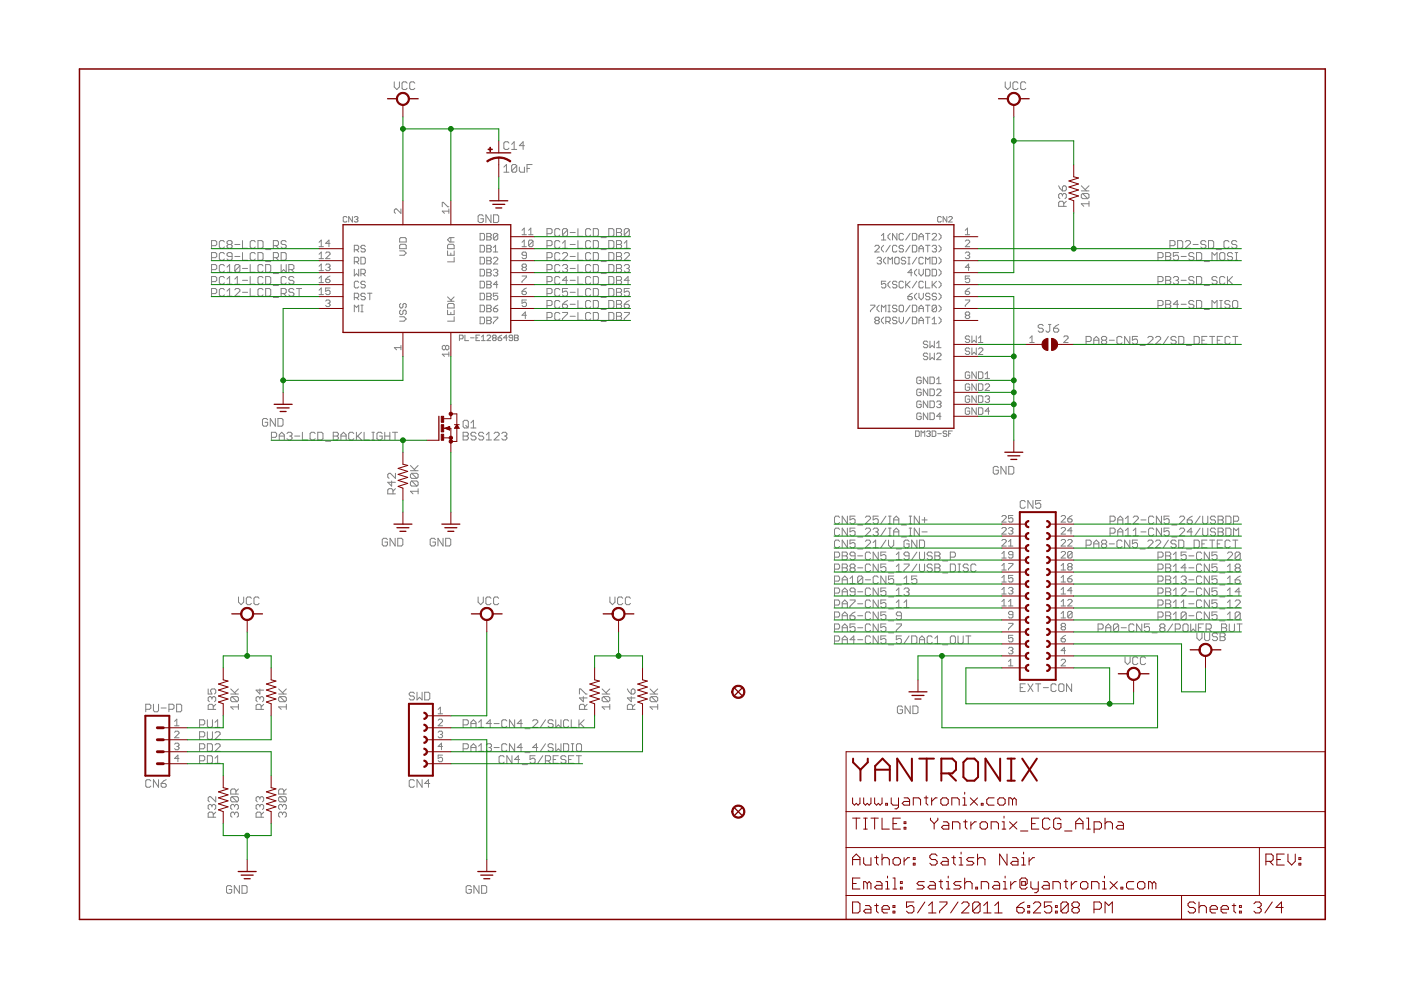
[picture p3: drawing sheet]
<svg xmlns="http://www.w3.org/2000/svg" width="297mm" height="210mm" viewBox="0 0 297 210" stroke-linecap="round" stroke-linejoin="round" font-family="sans-serif">
<g fill="#808080" stroke="#808080" stroke-width=".21">
<path d="M50.6 126.6v1.1z"/>
<path d="M50.6 127.7l.5 .5z"/>
<path d="M51.1 128.2l.6-.5z"/>
<path d="M51.7 126.6v1.1z"/>
<path d="M53 126.6l.3 .3z"/>
<path d="M52.5 126.6h.5z"/>
<path d="M52.5 126.6l-.3 .3z"/>
<path d="M52.2 126.9v1z"/>
<path d="M52.2 127.9l.3 .3z"/>
<path d="M52.5 128.2h.5z"/>
<path d="M53 128.2l.3-.3z"/>
<path d="M54.7 126.6l.2 .3z"/>
<path d="M54.1 126.6h.6z"/>
<path d="M54.1 126.6l-.3 .3z"/>
<path d="M53.8 126.9v1z"/>
<path d="M53.8 127.9l.3 .3z"/>
<path d="M54.1 128.2h.6z"/>
<path d="M54.9 127.9l-.2 .3z"/>
<path d="M48.9 187.8l.2 .2z"/>
<path d="M48.3 187.8h.6z"/>
<path d="M48 188l.3-.2z"/>
<path d="M48 188v1.1z"/>
<path d="M48 189.1l.3 .3z"/>
<path d="M48.3 189.4h.6z"/>
<path d="M48.9 189.4l.2-.3z"/>
<path d="M49.1 188.6v.5z"/>
<path d="M48.6 188.6h.5z"/>
<path d="M49.7 187.8v1.6z"/>
<path d="M49.7 187.8l1.1 1.6z"/>
<path d="M50.8 187.8v1.6z"/>
<path d="M51.3 187.8v1.6z"/>
<path d="M51.3 189.4h.8z"/>
<path d="M52.1 189.4l.3-.3z"/>
<path d="M52.4 188v1.1z"/>
<path d="M52.1 187.8l.3 .2z"/>
<path d="M51.3 187.8h.8z"/>
<path d="M48.9 173l.3 .3z"/>
<path d="M48.9 172.5v.5z"/>
<path d="M48.9 172.5l.3-.3z"/>
<path d="M49.2 172.2h.3z"/>
<path d="M49.5 172.2l.2 .3z"/>
<path d="M49.7 172.5v.2z"/>
<path d="M49.7 172.5l.3-.3z"/>
<path d="M50 172.2h.3z"/>
<path d="M50.3 172.2l.2 .3z"/>
<path d="M50.5 172.5v.5z"/>
<path d="M50.3 173.3l.2-.3z"/>
<path d="M48.9 171.4l.3 .2z"/>
<path d="M48.9 170.8v.6z"/>
<path d="M48.9 170.8l.3-.2z"/>
<path d="M49.2 170.6h.3z"/>
<path d="M49.5 170.6l.2 .2z"/>
<path d="M49.7 170.8v.3z"/>
<path d="M49.7 170.8l.3-.2z"/>
<path d="M50 170.6h.3z"/>
<path d="M50.3 170.6l.2 .2z"/>
<path d="M50.5 170.8v.6z"/>
<path d="M50.5 171.4l-.2 .2z"/>
<path d="M49.2 170h1.1z"/>
<path d="M48.9 169.7l.3 .3z"/>
<path d="M48.9 169.2v.5z"/>
<path d="M48.9 169.2l.3-.3z"/>
<path d="M49.2 168.9h1.1z"/>
<path d="M50.3 168.9l.2 .3z"/>
<path d="M50.5 169.2v.5z"/>
<path d="M50.5 169.7l-.2 .3z"/>
<path d="M49.2 168.9l1.1 1.1z"/>
<path d="M48.9 168.4h1.6z"/>
<path d="M48.9 167.6v.8z"/>
<path d="M48.9 167.6l.3-.3z"/>
<path d="M49.2 167.3h.5z"/>
<path d="M49.7 167.3l.3 .3z"/>
<path d="M50 167.6v.8z"/>
<path d="M50.5 167.3l-.5 .5z"/>
<path d="M59.1 173l.3 .3z"/>
<path d="M59.1 172.5v.5z"/>
<path d="M59.1 172.5l.3-.3z"/>
<path d="M59.4 172.2h.2z"/>
<path d="M59.6 172.2l.3 .3z"/>
<path d="M59.9 172.5v.2z"/>
<path d="M59.9 172.5l.3-.3z"/>
<path d="M60.2 172.2h.2z"/>
<path d="M60.4 172.2l.3 .3z"/>
<path d="M60.7 172.5v.5z"/>
<path d="M60.4 173.3l.3-.3z"/>
<path d="M59.1 171.4l.3 .2z"/>
<path d="M59.1 170.8v.6z"/>
<path d="M59.1 170.8l.3-.2z"/>
<path d="M59.4 170.6h.2z"/>
<path d="M59.6 170.6l.3 .2z"/>
<path d="M59.9 170.8v.3z"/>
<path d="M59.9 170.8l.3-.2z"/>
<path d="M60.2 170.6h.2z"/>
<path d="M60.4 170.6l.3 .2z"/>
<path d="M60.7 170.8v.6z"/>
<path d="M60.7 171.4l-.3 .2z"/>
<path d="M59.4 170h1z"/>
<path d="M59.1 169.7l.3 .3z"/>
<path d="M59.1 169.2v.5z"/>
<path d="M59.1 169.2l.3-.3z"/>
<path d="M59.4 168.9h1z"/>
<path d="M60.4 168.9l.3 .3z"/>
<path d="M60.7 169.2v.5z"/>
<path d="M60.7 169.7l-.3 .3z"/>
<path d="M59.4 168.9l1 1.1z"/>
<path d="M59.1 168.4h1.6z"/>
<path d="M59.1 167.6v.8z"/>
<path d="M59.1 167.6l.3-.3z"/>
<path d="M59.4 167.3h.5z"/>
<path d="M59.9 167.3l.3 .3z"/>
<path d="M60.2 167.6v.8z"/>
<path d="M60.7 167.3l-.5 .5z"/>
<path d="M59.1 149.9l.5 .5z"/>
<path d="M59.1 149.9h1.6z"/>
<path d="M60.7 149.3v1.1z"/>
<path d="M59.4 148.8h1z"/>
<path d="M59.1 148.5l.3 .3z"/>
<path d="M59.1 148v.5z"/>
<path d="M59.1 148l.3-.3z"/>
<path d="M59.4 147.7h1z"/>
<path d="M60.4 147.7l.3 .3z"/>
<path d="M60.7 148v.5z"/>
<path d="M60.7 148.5l-.3 .3z"/>
<path d="M59.4 147.7l1 1.1z"/>
<path d="M59.1 147.2h1.6z"/>
<path d="M59.1 146.1l1.1 1.1z"/>
<path d="M59.9 146.9l.8-.8z"/>
<path d="M48.9 149.9l.6 .5z"/>
<path d="M48.9 149.9h1.6z"/>
<path d="M50.5 149.3v1.1z"/>
<path d="M49.2 148.8h1.1z"/>
<path d="M48.9 148.5l.3 .3z"/>
<path d="M48.9 148v.5z"/>
<path d="M48.9 148l.3-.3z"/>
<path d="M49.2 147.7h1.1z"/>
<path d="M50.3 147.7l.2 .3z"/>
<path d="M50.5 148v.5z"/>
<path d="M50.5 148.5l-.2 .3z"/>
<path d="M49.2 147.7l1.1 1.1z"/>
<path d="M48.9 147.2h1.6z"/>
<path d="M48.9 146.1l1.1 1.1z"/>
<path d="M49.7 146.9l.8-.8z"/>
<path d="M194.1 91.4v1.1z"/>
<path d="M194.1 92.5h.6z"/>
<path d="M194.9 92.4l-.2 .1z"/>
<path d="M194.9 91.6v.8z"/>
<path d="M194.7 91.4l.2 .2z"/>
<path d="M194.1 91.4h.6z"/>
<path d="M195.3 91.4v1.1z"/>
<path d="M195.3 91.4l.4 .4z"/>
<path d="M195.7 91.8l.4-.4z"/>
<path d="M196.1 91.4v1.1z"/>
<path d="M196.4 91.6l.3-.2z"/>
<path d="M196.7 91.4h.3z"/>
<path d="M197 91.4l.2 .2z"/>
<path d="M197.2 91.6v.2z"/>
<path d="M197.2 91.8l-.2 .1z"/>
<path d="M196.8 91.9h.2z"/>
<path d="M197 91.9l.2 .3z"/>
<path d="M197.2 92.2v.2z"/>
<path d="M197.2 92.4l-.2 .1z"/>
<path d="M196.7 92.5h.3z"/>
<path d="M196.4 92.4l.3 .1z"/>
<path d="M197.6 91.4v1.1z"/>
<path d="M197.6 92.5h.6z"/>
<path d="M198.2 92.5l.2-.1z"/>
<path d="M198.4 91.6v.8z"/>
<path d="M198.2 91.4l.2 .2z"/>
<path d="M197.6 91.4h.6z"/>
<path d="M198.8 91.9h.8z"/>
<path d="M200.6 91.4l.1 .2z"/>
<path d="M200.2 91.4h.4z"/>
<path d="M200.2 91.4l-.2 .2z"/>
<path d="M200 91.6v.2z"/>
<path d="M200 91.8l.2 .1z"/>
<path d="M200.2 91.9h.4z"/>
<path d="M200.6 91.9l.1 .3z"/>
<path d="M200.7 92.2v.2z"/>
<path d="M200.7 92.4l-.1 .1z"/>
<path d="M200.2 92.5h.4z"/>
<path d="M200 92.4l.2 .1z"/>
<path d="M201.1 91.4v1.1z"/>
<path d="M201.1 91.4h.8z"/>
<path d="M201.1 91.9h.4z"/>
<path d="M97.4 71.1v1.1z"/>
<path d="M97.4 71.1h.6z"/>
<path d="M98 71.1l.2 .1z"/>
<path d="M98.2 71.2v.4z"/>
<path d="M98.2 71.6l-.2 .2z"/>
<path d="M97.4 71.8h.6z"/>
<path d="M98.6 71.1v1.1z"/>
<path d="M98.6 72.2h.8z"/>
<path d="M99.8 71.6h.7z"/>
<path d="M100.9 71.1h.8z"/>
<path d="M100.9 71.1v1.1z"/>
<path d="M100.9 72.2h.8z"/>
<path d="M100.9 71.6h.4z"/>
<path d="M102.1 71.4l.4-.3z"/>
<path d="M102.5 71.1v1.1z"/>
<path d="M102.1 72.2h.8z"/>
<path d="M103.3 72.2h.7z"/>
<path d="M103.3 72.2l.7-.8z"/>
<path d="M104 71.2v.2z"/>
<path d="M103.8 71.1l.2 .1z"/>
<path d="M103.4 71.1h.4z"/>
<path d="M103.3 71.2l.1-.1z"/>
<path d="M104.4 71.2l.2-.1z"/>
<path d="M104.6 71.1h.4z"/>
<path d="M105 71.1l.2 .1z"/>
<path d="M105.2 71.2v.2z"/>
<path d="M105.2 71.4l-.2 .2z"/>
<path d="M105 71.6l.2 .2z"/>
<path d="M105.2 71.8v.2z"/>
<path d="M105.2 72l-.2 .2z"/>
<path d="M104.6 72.2h.4z"/>
<path d="M104.4 72l.2 .2z"/>
<path d="M104.4 71.8v.2z"/>
<path d="M104.6 71.6l-.2 .2z"/>
<path d="M104.4 71.4l.2 .2z"/>
<path d="M104.4 71.2v.2z"/>
<path d="M104.6 71.6h.4z"/>
<path d="M106 71.2l.4-.1z"/>
<path d="M106 71.2l-.4 .4z"/>
<path d="M105.6 71.6v.4z"/>
<path d="M105.6 72l.2 .2z"/>
<path d="M105.8 72.2h.4z"/>
<path d="M106.2 72.2l.2-.2z"/>
<path d="M106.4 71.8v.2z"/>
<path d="M106.2 71.6l.2 .2z"/>
<path d="M105.6 71.6h.6z"/>
<path d="M107.4 71.1v1.1z"/>
<path d="M106.8 71.6l.6-.5z"/>
<path d="M106.8 71.6h.7z"/>
<path d="M107.9 72l.2 .2z"/>
<path d="M108.1 72.2h.4z"/>
<path d="M108.5 72.2l.2-.2z"/>
<path d="M108.7 71.2v.8z"/>
<path d="M108.5 71.1l.2 .1z"/>
<path d="M108.1 71.1h.4z"/>
<path d="M108.1 71.1l-.2 .1z"/>
<path d="M107.9 71.2v.2z"/>
<path d="M107.9 71.4l.2 .2z"/>
<path d="M108.1 71.6h.6z"/>
<path d="M109.1 71.1v1.1z"/>
<path d="M109.1 71.1h.6z"/>
<path d="M109.7 71.1l.2 .1z"/>
<path d="M109.9 71.2v.2z"/>
<path d="M109.9 71.4l-.2 .2z"/>
<path d="M109.7 71.6l.2 .2z"/>
<path d="M109.9 71.8v.2z"/>
<path d="M109.9 72l-.2 .2z"/>
<path d="M109.1 72.2h.6z"/>
<path d="M109.1 71.6h.6z"/>
<path d="M213.1 17.4v1z"/>
<path d="M213.1 18.4l.6 .6z"/>
<path d="M214.2 18.4l-.5 .6z"/>
<path d="M214.2 17.4v1z"/>
<path d="M215.6 17.4l.2 .2z"/>
<path d="M215 17.4h.6z"/>
<path d="M215 17.4l-.2 .2z"/>
<path d="M214.8 17.6v1.1z"/>
<path d="M214.8 18.7l.2 .3z"/>
<path d="M215 19h.6z"/>
<path d="M215.8 18.7l-.2 .3z"/>
<path d="M217.2 17.4l.3 .2z"/>
<path d="M216.7 17.4h.5z"/>
<path d="M216.7 17.4l-.3 .2z"/>
<path d="M216.4 17.6v1.1z"/>
<path d="M216.4 18.7l.3 .3z"/>
<path d="M216.7 19h.5z"/>
<path d="M217.2 19l.3-.3z"/>
<path d="M211.4 98.9l.3 .3z"/>
<path d="M210.9 98.9h.5z"/>
<path d="M210.6 99.2l.3-.3z"/>
<path d="M210.6 99.2v1z"/>
<path d="M210.6 100.2l.3 .3z"/>
<path d="M210.9 100.5h.5z"/>
<path d="M211.4 100.5l.3-.3z"/>
<path d="M211.7 99.7v.5z"/>
<path d="M211.1 99.7h.6z"/>
<path d="M212.2 98.9v1.6z"/>
<path d="M212.2 98.9l1.1 1.6z"/>
<path d="M213.3 98.9v1.6z"/>
<path d="M213.9 98.9v1.6z"/>
<path d="M213.9 100.5h.8z"/>
<path d="M214.7 100.5l.2-.3z"/>
<path d="M214.9 99.2v1z"/>
<path d="M214.7 98.9l.2 .3z"/>
<path d="M213.9 98.9h.8z"/>
<path d="M229.3 43.2l.5 .6z"/>
<path d="M229.3 43.2h1.6z"/>
<path d="M230.9 42.7v1.1z"/>
<path d="M229.5 42.1h1.1z"/>
<path d="M229.3 41.8l.2 .3z"/>
<path d="M229.3 41.3v.5z"/>
<path d="M229.3 41.3l.2-.3z"/>
<path d="M229.5 41h1.1z"/>
<path d="M230.6 41l.3 .3z"/>
<path d="M230.9 41.3v.5z"/>
<path d="M230.9 41.8l-.3 .3z"/>
<path d="M229.5 41l1.1 1.1z"/>
<path d="M229.3 40.5h1.6z"/>
<path d="M229.3 39.4l1 1.1z"/>
<path d="M230.1 40.2l.8-.8z"/>
<path d="M56.5 88.7l.2 .3z"/>
<path d="M55.9 88.7h.6z"/>
<path d="M55.9 88.7l-.3 .3z"/>
<path d="M55.6 89v1.1z"/>
<path d="M55.6 90.1l.3 .3z"/>
<path d="M55.9 90.4h.6z"/>
<path d="M56.5 90.4l.2-.3z"/>
<path d="M56.7 89.5v.6z"/>
<path d="M56.2 89.5h.5z"/>
<path d="M57.3 88.7v1.7z"/>
<path d="M57.3 88.7l1.1 1.7z"/>
<path d="M58.4 88.7v1.7z"/>
<path d="M58.9 88.7v1.7z"/>
<path d="M58.9 90.4h.9z"/>
<path d="M60 90.1l-.2 .3z"/>
<path d="M60 89v1.1z"/>
<path d="M59.8 88.7l.2 .3z"/>
<path d="M58.9 88.7h.9z"/>
<path d="M83.6 17.4v1z"/>
<path d="M83.6 18.4l.5 .6z"/>
<path d="M84.1 19l.6-.6z"/>
<path d="M84.7 17.4v1z"/>
<path d="M86 17.4l.3 .2z"/>
<path d="M85.5 17.4h.5z"/>
<path d="M85.5 17.4l-.3 .2z"/>
<path d="M85.2 17.6v1.1z"/>
<path d="M85.2 18.7l.3 .3z"/>
<path d="M85.5 19h.5z"/>
<path d="M86 19l.3-.3z"/>
<path d="M87.7 17.4l.2 .2z"/>
<path d="M87.1 17.4h.6z"/>
<path d="M87.1 17.4l-.2 .2z"/>
<path d="M86.9 17.6v1.1z"/>
<path d="M86.9 18.7l.2 .3z"/>
<path d="M87.1 19h.6z"/>
<path d="M87.7 19l.2-.3z"/>
<path d="M102.2 45.6l.3 .2z"/>
<path d="M101.6 45.6h.6z"/>
<path d="M101.6 45.6l-.2 .2z"/>
<path d="M101.4 45.8v1.1z"/>
<path d="M101.4 46.9l.2 .3z"/>
<path d="M101.6 47.2h.6z"/>
<path d="M102.2 47.2l.3-.3z"/>
<path d="M102.5 46.4v.5z"/>
<path d="M101.9 46.4h.6z"/>
<path d="M103 45.6v1.6z"/>
<path d="M103 45.6l1.1 1.6z"/>
<path d="M104.1 45.6v1.6z"/>
<path d="M104.6 45.6v1.6z"/>
<path d="M104.6 47.2h.9z"/>
<path d="M105.5 47.2l.2-.3z"/>
<path d="M105.7 45.8v1.1z"/>
<path d="M105.5 45.6l.2 .2z"/>
<path d="M104.6 45.6h.9z"/>
<path d="M98.2 91.7v1.6z"/>
<path d="M98.2 91.7h.8z"/>
<path d="M99 91.7l.3 .2z"/>
<path d="M99.3 91.9v.3z"/>
<path d="M99 92.5l.3-.3z"/>
<path d="M99 92.5l.3 .2z"/>
<path d="M99.3 92.7v.3z"/>
<path d="M99.3 93l-.3 .3z"/>
<path d="M98.2 93.3h.8z"/>
<path d="M98.2 92.5h.8z"/>
<path d="M100.6 91.7l.3 .2z"/>
<path d="M100.1 91.7h.5z"/>
<path d="M100.1 91.7l-.3 .2z"/>
<path d="M99.8 91.9v.3z"/>
<path d="M99.8 92.2l.3 .3z"/>
<path d="M100.1 92.5h.5z"/>
<path d="M100.6 92.5l.3 .2z"/>
<path d="M100.9 92.7v.3z"/>
<path d="M100.9 93l-.3 .3z"/>
<path d="M100.1 93.3h.5z"/>
<path d="M99.8 93l.3 .3z"/>
<path d="M102.3 91.7l.3 .2z"/>
<path d="M101.7 91.7h.6z"/>
<path d="M101.7 91.7l-.2 .2z"/>
<path d="M101.5 91.9v.3z"/>
<path d="M101.5 92.2l.2 .3z"/>
<path d="M101.7 92.5h.6z"/>
<path d="M102.3 92.5l.3 .2z"/>
<path d="M102.6 92.7v.3z"/>
<path d="M102.6 93l-.3 .3z"/>
<path d="M101.7 93.3h.6z"/>
<path d="M101.5 93l.2 .3z"/>
<path d="M103.1 92.2l.6-.5z"/>
<path d="M103.7 91.7v1.6z"/>
<path d="M103.1 93.3h1.1z"/>
<path d="M104.8 93.3h1z"/>
<path d="M104.8 93.3l1-1.1z"/>
<path d="M105.8 91.9v.3z"/>
<path d="M105.6 91.7l.2 .2z"/>
<path d="M105 91.7h.6z"/>
<path d="M105 91.7l-.2 .2z"/>
<path d="M106.7 91.7l-.3 .2z"/>
<path d="M106.7 91.7h.5z"/>
<path d="M107.2 91.7l.3 .2z"/>
<path d="M107.5 91.9v.3z"/>
<path d="M107.2 92.5l.3-.3z"/>
<path d="M106.9 92.5h.3z"/>
<path d="M107.2 92.5l.3 .2z"/>
<path d="M107.5 92.7v.3z"/>
<path d="M107.5 93l-.3 .3z"/>
<path d="M106.7 93.3h.5z"/>
<path d="M106.4 93l.3 .3z"/>
<path d="M81.9 114.1l.2 .3z"/>
<path d="M81.3 114.1h.6z"/>
<path d="M81.3 114.1l-.3 .3z"/>
<path d="M81 114.4v1.1z"/>
<path d="M81 115.5l.3 .3z"/>
<path d="M81.3 115.8h.6z"/>
<path d="M81.9 115.8l.2-.3z"/>
<path d="M82.1 114.9v.6z"/>
<path d="M81.6 114.9h.5z"/>
<path d="M82.7 114.1v1.7z"/>
<path d="M82.7 114.1l1.1 1.7z"/>
<path d="M83.8 114.1v1.7z"/>
<path d="M84.3 114.1v1.7z"/>
<path d="M84.3 115.8h.8z"/>
<path d="M85.1 115.8l.3-.3z"/>
<path d="M85.4 114.4v1.1z"/>
<path d="M85.1 114.1l.3 .3z"/>
<path d="M84.3 114.1h.8z"/>
<path d="M92 114.1l.3 .3z"/>
<path d="M91.5 114.1h.5z"/>
<path d="M91.5 114.1l-.3 .3z"/>
<path d="M91.2 114.4v1.1z"/>
<path d="M91.2 115.5l.3 .3z"/>
<path d="M91.5 115.8h.5z"/>
<path d="M92 115.8l.3-.3z"/>
<path d="M92.3 114.9v.6z"/>
<path d="M91.8 114.9h.5z"/>
<path d="M92.9 114.1v1.7z"/>
<path d="M92.9 114.1l1 1.7z"/>
<path d="M93.9 114.1v1.7z"/>
<path d="M94.5 114.1v1.7z"/>
<path d="M94.5 115.8h.8z"/>
<path d="M95.3 115.8l.3-.3z"/>
<path d="M95.6 114.4v1.1z"/>
<path d="M95.3 114.1l.3 .3z"/>
<path d="M94.5 114.1h.8z"/>
<path d="M87 104.2l.6 .5z"/>
<path d="M87 104.2h1.6z"/>
<path d="M88.6 103.6v1.1z"/>
<path d="M87.3 103.1h1.1z"/>
<path d="M87 102.8l.3 .3z"/>
<path d="M87 102.3v.5z"/>
<path d="M87 102.3l.3-.3z"/>
<path d="M87.3 102h1.1z"/>
<path d="M88.4 102l.2 .3z"/>
<path d="M88.6 102.3v.5z"/>
<path d="M88.4 103.1l.2-.3z"/>
<path d="M87.3 102l1.1 1.1z"/>
<path d="M87.3 101.4h1.1z"/>
<path d="M87 101.2l.3 .2z"/>
<path d="M87 100.6v.6z"/>
<path d="M87 100.6l.3-.2z"/>
<path d="M87.3 100.4h1.1z"/>
<path d="M88.4 100.4l.2 .2z"/>
<path d="M88.6 100.6v.6z"/>
<path d="M88.6 101.2l-.2 .2z"/>
<path d="M87.3 100.4l1.1 1z"/>
<path d="M87 99.8h1.6z"/>
<path d="M87 98.7l1.1 1.1z"/>
<path d="M88.6 98.7l-.8 .8z"/>
<path d="M106.8 35.4l.6-.5z"/>
<path d="M107.4 34.9v1.6z"/>
<path d="M106.8 36.5h1.1z"/>
<path d="M108.5 35.2v1z"/>
<path d="M108.7 34.9l-.2 .3z"/>
<path d="M108.7 34.9h.6z"/>
<path d="M109.3 34.9l.3 .3z"/>
<path d="M109.6 35.2v1z"/>
<path d="M109.6 36.2l-.3 .3z"/>
<path d="M108.7 36.5h.6z"/>
<path d="M108.5 36.2l.2 .3z"/>
<path d="M108.5 36.2l1.1-1z"/>
<path d="M110.1 35.4v.8z"/>
<path d="M110.1 36.2l.3 .3z"/>
<path d="M110.4 36.5h.8z"/>
<path d="M111.2 35.4v1.1z"/>
<path d="M111.7 34.9v1.6z"/>
<path d="M111.7 34.9h1.1z"/>
<path d="M111.7 35.7h.6z"/>
<path d="M137.8 149.9l.6 .5z"/>
<path d="M137.8 149.9h1.6z"/>
<path d="M139.4 149.3v1.1z"/>
<path d="M138.1 148.8h1.1z"/>
<path d="M137.8 148.5l.3 .3z"/>
<path d="M137.8 148v.5z"/>
<path d="M137.8 148l.3-.3z"/>
<path d="M138.1 147.7h1.1z"/>
<path d="M139.2 147.7l.2 .3z"/>
<path d="M139.4 148v.5z"/>
<path d="M139.4 148.5l-.2 .3z"/>
<path d="M138.1 147.7l1.1 1.1z"/>
<path d="M137.8 147.2h1.6z"/>
<path d="M137.8 146.1l1.1 1.1z"/>
<path d="M138.6 146.9l.8-.8z"/>
<path d="M127.7 149.9l.5 .5z"/>
<path d="M127.7 149.9h1.6z"/>
<path d="M129.3 149.3v1.1z"/>
<path d="M127.9 148.8h1.1z"/>
<path d="M127.7 148.5l.2 .3z"/>
<path d="M127.7 148v.5z"/>
<path d="M127.7 148l.2-.3z"/>
<path d="M127.9 147.7h1.1z"/>
<path d="M129 147.7l.3 .3z"/>
<path d="M129.3 148v.5z"/>
<path d="M129.3 148.5l-.3 .3z"/>
<path d="M127.9 147.7l1.1 1.1z"/>
<path d="M127.7 147.2h1.6z"/>
<path d="M127.7 146.1l1 1.1z"/>
<path d="M128.5 146.9l.8-.8z"/>
<path d="M129.3 126.6v1.1z"/>
<path d="M129.3 127.7l.6 .5z"/>
<path d="M130.4 127.7l-.5 .5z"/>
<path d="M130.4 126.6v1.1z"/>
<path d="M131.8 126.6l.2 .3z"/>
<path d="M131.2 126.6h.6z"/>
<path d="M131.2 126.6l-.3 .3z"/>
<path d="M130.9 126.9v1z"/>
<path d="M130.9 127.9l.3 .3z"/>
<path d="M131.2 128.2h.6z"/>
<path d="M131.8 128.2l.2-.3z"/>
<path d="M133.4 126.6l.3 .3z"/>
<path d="M132.9 126.6h.5z"/>
<path d="M132.9 126.6l-.3 .3z"/>
<path d="M132.6 126.9v1z"/>
<path d="M132.6 127.9l.3 .3z"/>
<path d="M132.9 128.2h.5z"/>
<path d="M133.4 128.2l.3-.3z"/>
<path d="M87.6 146.8l.3 .2z"/>
<path d="M87 146.8h.6z"/>
<path d="M86.8 147l.2-.2z"/>
<path d="M86.8 147v.3z"/>
<path d="M86.8 147.3l.2 .3z"/>
<path d="M87 147.6h.6z"/>
<path d="M87.6 147.6l.3 .2z"/>
<path d="M87.9 147.8v.3z"/>
<path d="M87.9 148.1l-.3 .3z"/>
<path d="M87 148.4h.6z"/>
<path d="M86.8 148.1l.2 .3z"/>
<path d="M88.4 146.8v1.6z"/>
<path d="M88.9 147.8l-.5 .6z"/>
<path d="M88.9 147.8l.6 .6z"/>
<path d="M89.5 146.8v1.6z"/>
<path d="M90 146.8v1.6z"/>
<path d="M90 148.4h.8z"/>
<path d="M90.8 148.4l.3-.3z"/>
<path d="M91.1 147v1.1z"/>
<path d="M90.8 146.8l.3 .2z"/>
<path d="M90 146.8h.8z"/>
<path d="M216.3 145h1.1z"/>
<path d="M216.3 145v1.6z"/>
<path d="M216.3 146.6h1.1z"/>
<path d="M216.3 145.8h.5z"/>
<path d="M217.9 145l1.1 1.6z"/>
<path d="M219 145l-1.1 1.6z"/>
<path d="M220.1 145v1.6z"/>
<path d="M219.6 145h1.1z"/>
<path d="M221.2 145.8h1.1z"/>
<path d="M223.7 145l.2 .2z"/>
<path d="M223.1 145h.6z"/>
<path d="M222.8 145.2l.3-.2z"/>
<path d="M222.8 145.2v1.1z"/>
<path d="M222.8 146.3l.3 .3z"/>
<path d="M223.1 146.6h.6z"/>
<path d="M223.9 146.3l-.2 .3z"/>
<path d="M224.7 145h.6z"/>
<path d="M224.5 145.2l.2-.2z"/>
<path d="M224.5 145.2v1.1z"/>
<path d="M224.5 146.3l.2 .3z"/>
<path d="M224.7 146.6h.6z"/>
<path d="M225.3 146.6l.3-.3z"/>
<path d="M225.6 145.2v1.1z"/>
<path d="M225.3 145l.3 .2z"/>
<path d="M226.1 145v1.6z"/>
<path d="M226.1 145l1.1 1.6z"/>
<path d="M227.2 145v1.6z"/>
<path d="M30.9 149.3v1.6z"/>
<path d="M30.9 149.3h.8z"/>
<path d="M31.7 149.3l.3 .3z"/>
<path d="M32 149.6v.5z"/>
<path d="M32 150.1l-.3 .3z"/>
<path d="M30.9 150.4h.8z"/>
<path d="M32.5 149.3v1.4z"/>
<path d="M32.5 150.7l.3 .2z"/>
<path d="M32.8 150.9h.5z"/>
<path d="M33.3 150.9l.3-.2z"/>
<path d="M33.6 149.3v1.4z"/>
<path d="M34.2 150.1h1z"/>
<path d="M35.8 149.3v1.6z"/>
<path d="M35.8 149.3h.8z"/>
<path d="M36.6 149.3l.3 .3z"/>
<path d="M36.9 149.6v.5z"/>
<path d="M36.9 150.1l-.3 .3z"/>
<path d="M35.8 150.4h.8z"/>
<path d="M37.4 149.3v1.6z"/>
<path d="M37.4 150.9h.8z"/>
<path d="M38.2 150.9l.3-.2z"/>
<path d="M38.5 149.6v1.1z"/>
<path d="M38.2 149.3l.3 .3z"/>
<path d="M37.4 149.3h.8z"/>
<path d="M101.4 126.6v1.1z"/>
<path d="M101.4 127.7l.5 .5z"/>
<path d="M101.9 128.2l.6-.5z"/>
<path d="M102.5 126.6v1.1z"/>
<path d="M103.8 126.6l.3 .3z"/>
<path d="M103.3 126.6h.5z"/>
<path d="M103.3 126.6l-.3 .3z"/>
<path d="M103 126.9v1z"/>
<path d="M103 127.9l.3 .3z"/>
<path d="M103.3 128.2h.5z"/>
<path d="M103.8 128.2l.3-.3z"/>
<path d="M105.5 126.6l.2 .3z"/>
<path d="M104.9 126.6h.6z"/>
<path d="M104.9 126.6l-.3 .3z"/>
<path d="M104.6 126.9v1z"/>
<path d="M104.6 127.9l.3 .3z"/>
<path d="M104.9 128.2h.6z"/>
<path d="M105.5 128.2l.2-.3z"/>
<path d="M99.7 187.8l.2 .2z"/>
<path d="M99.1 187.8h.6z"/>
<path d="M99.1 187.8l-.3 .2z"/>
<path d="M98.8 188v1.1z"/>
<path d="M98.8 189.1l.3 .3z"/>
<path d="M99.1 189.4h.6z"/>
<path d="M99.7 189.4l.2-.3z"/>
<path d="M99.9 188.6v.5z"/>
<path d="M99.4 188.6h.5z"/>
<path d="M100.5 187.8v1.6z"/>
<path d="M100.5 187.8l1.1 1.6z"/>
<path d="M101.6 187.8v1.6z"/>
<path d="M102.1 187.8v1.6z"/>
<path d="M102.1 189.4h.8z"/>
<path d="M102.9 189.4l.3-.3z"/>
<path d="M103.2 188v1.1z"/>
<path d="M102.9 187.8l.3 .2z"/>
<path d="M102.1 187.8h.8z"/>
<path d="M238.5 139.3v1.1z"/>
<path d="M238.5 140.4l.6 .5z"/>
<path d="M239.1 140.9l.5-.5z"/>
<path d="M239.6 139.3v1.1z"/>
<path d="M241 139.3l.2 .2z"/>
<path d="M240.4 139.3h.6z"/>
<path d="M240.2 139.5l.2-.2z"/>
<path d="M240.2 139.5v1.1z"/>
<path d="M240.2 140.6l.2 .3z"/>
<path d="M240.4 140.9h.6z"/>
<path d="M241 140.9l.2-.3z"/>
<path d="M242.6 139.3l.3 .2z"/>
<path d="M242.1 139.3h.5z"/>
<path d="M241.8 139.5l.3-.2z"/>
<path d="M241.8 139.5v1.1z"/>
<path d="M241.8 140.6l.3 .3z"/>
<path d="M242.1 140.9h.5z"/>
<path d="M242.6 140.9l.3-.3z"/>
<path d="M191.1 149.7l.2 .2z"/>
<path d="M190.5 149.7h.6z"/>
<path d="M190.3 149.9l.2-.2z"/>
<path d="M190.3 149.9v1.1z"/>
<path d="M190.3 151l.2 .3z"/>
<path d="M190.5 151.3h.6z"/>
<path d="M191.1 151.3l.2-.3z"/>
<path d="M191.3 150.5v.5z"/>
<path d="M190.8 150.5h.5z"/>
<path d="M191.9 149.7v1.6z"/>
<path d="M191.9 149.7l1.1 1.6z"/>
<path d="M193 149.7v1.6z"/>
<path d="M193.5 149.7v1.6z"/>
<path d="M193.5 151.3h.9z"/>
<path d="M194.4 151.3l.2-.3z"/>
<path d="M194.6 149.9v1.1z"/>
<path d="M194.4 149.7l.2 .2z"/>
<path d="M193.5 149.7h.9z"/>
<path d="M253.8 134.2v1.1z"/>
<path d="M253.8 135.3l.5 .5z"/>
<path d="M254.3 135.8l.5-.5z"/>
<path d="M254.8 134.2v1.1z"/>
<path d="M255.4 134.2v1.4z"/>
<path d="M255.4 135.6l.3 .2z"/>
<path d="M255.7 135.8h.5z"/>
<path d="M256.2 135.8l.3-.2z"/>
<path d="M256.5 134.2v1.4z"/>
<path d="M257.9 134.2l.2 .3z"/>
<path d="M257.3 134.2h.6z"/>
<path d="M257.3 134.2l-.3 .3z"/>
<path d="M257 134.5v.2z"/>
<path d="M257 134.7l.3 .3z"/>
<path d="M257.3 135h.6z"/>
<path d="M257.9 135l.2 .3z"/>
<path d="M258.1 135.3v.3z"/>
<path d="M257.9 135.8l.2-.2z"/>
<path d="M257.3 135.8h.6z"/>
<path d="M257 135.6l.3 .2z"/>
<path d="M258.7 134.2v1.6z"/>
<path d="M258.7 134.2h.8z"/>
<path d="M259.5 134.2l.3 .3z"/>
<path d="M259.8 134.5v.2z"/>
<path d="M259.8 134.7l-.3 .3z"/>
<path d="M259.5 135l.3 .3z"/>
<path d="M259.8 135.3v.3z"/>
<path d="M259.5 135.8l.3-.2z"/>
<path d="M258.7 135.8h.8z"/>
<path d="M258.7 135h.8z"/>
<path d="M44.1 173.3h1.6z"/>
<path d="M44.1 172.5v.8z"/>
<path d="M44.4 172.2l-.3 .3z"/>
<path d="M44.4 172.2h.5z"/>
<path d="M44.9 172.2l.3 .3z"/>
<path d="M45.2 172.5v.8z"/>
<path d="M45.7 172.2l-.5 .5z"/>
<path d="M44.1 171.4l.3 .2z"/>
<path d="M44.1 170.8v.6z"/>
<path d="M44.4 170.6l-.3 .2z"/>
<path d="M44.4 170.6h.3z"/>
<path d="M44.7 170.6l.2 .2z"/>
<path d="M44.9 170.8v.3z"/>
<path d="M44.9 170.8l.3-.2z"/>
<path d="M45.2 170.6h.3z"/>
<path d="M45.5 170.6l.2 .2z"/>
<path d="M45.7 170.8v.6z"/>
<path d="M45.7 171.4l-.2 .2z"/>
<path d="M45.7 168.9v1.1z"/>
<path d="M44.7 168.9l1 1.1z"/>
<path d="M44.4 168.9h.3z"/>
<path d="M44.4 168.9l-.3 .3z"/>
<path d="M44.1 169.2v.5z"/>
<path d="M44.1 169.7l.3 .3z"/>
<path d="M54.3 173.3h1.6z"/>
<path d="M54.3 172.5v.8z"/>
<path d="M54.5 172.2l-.2 .3z"/>
<path d="M54.5 172.2h.6z"/>
<path d="M55.1 172.2l.3 .3z"/>
<path d="M55.4 172.5v.8z"/>
<path d="M55.9 172.2l-.5 .5z"/>
<path d="M54.3 171.4l.2 .2z"/>
<path d="M54.3 170.8v.6z"/>
<path d="M54.5 170.6l-.2 .2z"/>
<path d="M54.5 170.6h.3z"/>
<path d="M54.8 170.6l.3 .2z"/>
<path d="M55.1 170.8v.3z"/>
<path d="M55.1 170.8l.3-.2z"/>
<path d="M55.4 170.6h.2z"/>
<path d="M55.6 170.6l.3 .2z"/>
<path d="M55.9 170.8v.6z"/>
<path d="M55.9 171.4l-.3 .2z"/>
<path d="M54.3 169.7l.2 .3z"/>
<path d="M54.3 169.2v.5z"/>
<path d="M54.5 168.9l-.2 .3z"/>
<path d="M54.5 168.9h.3z"/>
<path d="M54.8 168.9l.3 .3z"/>
<path d="M55.1 169.2v.3z"/>
<path d="M55.1 169.2l.3-.3z"/>
<path d="M55.4 168.9h.2z"/>
<path d="M55.6 168.9l.3 .3z"/>
<path d="M55.9 169.2v.5z"/>
<path d="M55.9 169.7l-.3 .3z"/>
<path d="M54.3 150.4h1.6z"/>
<path d="M54.3 149.6v.8z"/>
<path d="M54.5 149.3l-.2 .3z"/>
<path d="M54.5 149.3h.6z"/>
<path d="M55.1 149.3l.3 .3z"/>
<path d="M55.4 149.6v.8z"/>
<path d="M55.9 149.3l-.5 .6z"/>
<path d="M54.3 148.5l.2 .3z"/>
<path d="M54.3 148v.5z"/>
<path d="M54.5 147.7l-.2 .3z"/>
<path d="M54.5 147.7h.3z"/>
<path d="M54.8 147.7l.3 .3z"/>
<path d="M55.1 148v.3z"/>
<path d="M55.1 148l.3-.3z"/>
<path d="M55.4 147.7h.2z"/>
<path d="M55.6 147.7l.3 .3z"/>
<path d="M55.9 148v.5z"/>
<path d="M55.9 148.5l-.3 .3z"/>
<path d="M54.3 146.3h1.6z"/>
<path d="M54.3 146.3l.8 .9z"/>
<path d="M55.1 146.1v1.1z"/>
<path d="M44.1 150.4h1.6z"/>
<path d="M44.1 149.6v.8z"/>
<path d="M44.4 149.3l-.3 .3z"/>
<path d="M44.4 149.3h.5z"/>
<path d="M44.9 149.3l.3 .3z"/>
<path d="M45.2 149.6v.8z"/>
<path d="M45.7 149.3l-.5 .6z"/>
<path d="M44.1 148.5l.3 .3z"/>
<path d="M44.1 148v.5z"/>
<path d="M44.4 147.7l-.3 .3z"/>
<path d="M44.4 147.7h.3z"/>
<path d="M44.7 147.7l.2 .3z"/>
<path d="M44.9 148v.3z"/>
<path d="M44.9 148l.3-.3z"/>
<path d="M45.2 147.7h.3z"/>
<path d="M45.5 147.7l.2 .3z"/>
<path d="M45.7 148v.5z"/>
<path d="M45.7 148.5l-.2 .3z"/>
<path d="M44.1 146.1v1.1z"/>
<path d="M44.1 147.2h.8z"/>
<path d="M44.7 146.6l.2 .6z"/>
<path d="M44.7 146.3v.3z"/>
<path d="M44.7 146.3l.2-.2z"/>
<path d="M44.9 146.1h.6z"/>
<path d="M45.5 146.1l.2 .2z"/>
<path d="M45.7 146.3v.6z"/>
<path d="M45.7 146.9l-.2 .3z"/>
<path d="M186.9 50l.4-.5z"/>
<path d="M187.3 49.5v1.4z"/>
<path d="M186.9 50.9h.9z"/>
<path d="M188.3 50.4l.4 .5z"/>
<path d="M188.3 50v.4z"/>
<path d="M188.3 50l.4-.5z"/>
<path d="M189.2 49.5v1.4z"/>
<path d="M189.2 49.5l1 1.4z"/>
<path d="M190.2 49.5v1.4z"/>
<path d="M191.3 49.5l.3 .2z"/>
<path d="M190.9 49.5h.4z"/>
<path d="M190.9 49.5l-.3 .2z"/>
<path d="M190.6 49.7v1z"/>
<path d="M190.6 50.7l.3 .2z"/>
<path d="M190.9 50.9h.4z"/>
<path d="M191.6 50.7l-.3 .2z"/>
<path d="M193 49.5l-1 1.4z"/>
<path d="M193.4 49.5v1.4z"/>
<path d="M193.4 50.9h.7z"/>
<path d="M194.4 50.7l-.3 .2z"/>
<path d="M194.4 49.7v1z"/>
<path d="M194.1 49.5l.3 .2z"/>
<path d="M193.4 49.5h.7z"/>
<path d="M194.8 50v.9z"/>
<path d="M194.8 50l.5-.5z"/>
<path d="M195.3 49.5l.5 .5z"/>
<path d="M195.8 50v.9z"/>
<path d="M194.8 50.2h1z"/>
<path d="M196.7 49.5v1.4z"/>
<path d="M196.2 49.5h1z"/>
<path d="M197.6 50.9h1z"/>
<path d="M198.6 50l-1 .9z"/>
<path d="M198.6 49.7v.3z"/>
<path d="M198.3 49.5l.3 .2z"/>
<path d="M197.9 49.5h.4z"/>
<path d="M197.9 49.5l-.3 .2z"/>
<path d="M199.1 50.9l.4-.5z"/>
<path d="M199.5 50v.4z"/>
<path d="M199.1 49.5l.4 .5z"/>
<path d="M204.7 48.8l.4-.4z"/>
<path d="M205.1 48.4v1.4z"/>
<path d="M204.7 49.8h.9z"/>
<path d="M185.5 53.4h.9z"/>
<path d="M185.5 53.4l.9-.9z"/>
<path d="M186.4 52.3v.2z"/>
<path d="M186.2 52l.2 .3z"/>
<path d="M185.7 52h.5z"/>
<path d="M185.7 52l-.2 .3z"/>
<path d="M186.9 53l.4 .4z"/>
<path d="M186.9 52.5v.5z"/>
<path d="M187.3 52l-.4 .5z"/>
<path d="M188.7 52l-.9 1.4z"/>
<path d="M189.9 52l.3 .3z"/>
<path d="M189.5 52h.4z"/>
<path d="M189.5 52l-.3 .3z"/>
<path d="M189.2 52.3v.9z"/>
<path d="M189.2 53.2l.3 .2z"/>
<path d="M189.5 53.4h.4z"/>
<path d="M189.9 53.4l.3-.2z"/>
<path d="M191.3 52l.3 .3z"/>
<path d="M190.9 52h.4z"/>
<path d="M190.9 52l-.3 .3z"/>
<path d="M190.6 52.3v.2z"/>
<path d="M190.6 52.5l.3 .2z"/>
<path d="M190.9 52.7h.4z"/>
<path d="M191.3 52.7l.3 .3z"/>
<path d="M191.6 53v.2z"/>
<path d="M191.6 53.2l-.3 .2z"/>
<path d="M190.9 53.4h.4z"/>
<path d="M190.6 53.2l.3 .2z"/>
<path d="M193 52l-1 1.4z"/>
<path d="M193.4 52v1.4z"/>
<path d="M193.4 53.4h.7z"/>
<path d="M194.4 53.2l-.3 .2z"/>
<path d="M194.4 52.3v.9z"/>
<path d="M194.1 52l.3 .3z"/>
<path d="M193.4 52h.7z"/>
<path d="M194.8 52.5v.9z"/>
<path d="M195.3 52l-.5 .5z"/>
<path d="M195.3 52l.5 .5z"/>
<path d="M195.8 52.5v.9z"/>
<path d="M194.8 52.7h1z"/>
<path d="M196.7 52v1.4z"/>
<path d="M196.2 52h1z"/>
<path d="M197.9 52l-.3 .3z"/>
<path d="M197.9 52h.4z"/>
<path d="M198.3 52l.3 .3z"/>
<path d="M198.6 52.3v.2z"/>
<path d="M198.6 52.5l-.3 .2z"/>
<path d="M198.1 52.7h.2z"/>
<path d="M198.3 52.7l.3 .3z"/>
<path d="M198.6 53v.2z"/>
<path d="M198.6 53.2l-.3 .2z"/>
<path d="M197.9 53.4h.4z"/>
<path d="M197.6 53.2l.3 .2z"/>
<path d="M199.1 53.4l.4-.4z"/>
<path d="M199.5 52.5v.5z"/>
<path d="M199.1 52l.4 .5z"/>
<path d="M204.7 52.3h.9z"/>
<path d="M204.7 52.3l.9-.9z"/>
<path d="M205.6 51.1v.3z"/>
<path d="M205.4 50.9l.2 .2z"/>
<path d="M204.9 50.9h.5z"/>
<path d="M204.9 50.9l-.2 .2z"/>
<path d="M185.9 54.8l.3-.3z"/>
<path d="M186.2 54.5h.4z"/>
<path d="M186.6 54.5l.3 .3z"/>
<path d="M186.9 54.8v.2z"/>
<path d="M186.6 55.3l.3-.3z"/>
<path d="M186.4 55.3h.2z"/>
<path d="M186.6 55.3l.3 .2z"/>
<path d="M186.9 55.5v.2z"/>
<path d="M186.9 55.7l-.3 .3z"/>
<path d="M186.2 56h.4z"/>
<path d="M185.9 55.7l.3 .3z"/>
<path d="M187.3 55.5l.5 .5z"/>
<path d="M187.3 55v.5z"/>
<path d="M187.8 54.5l-.5 .5z"/>
<path d="M188.3 54.5v1.5z"/>
<path d="M188.3 54.5l.4 .5z"/>
<path d="M189.2 54.5l-.5 .5z"/>
<path d="M189.2 54.5v1.5z"/>
<path d="M189.9 54.5h.5z"/>
<path d="M189.9 54.5l-.2 .3z"/>
<path d="M189.7 54.8v.9z"/>
<path d="M189.7 55.7l.2 .3z"/>
<path d="M189.9 56h.5z"/>
<path d="M190.4 56l.2-.3z"/>
<path d="M190.6 54.8v.9z"/>
<path d="M190.4 54.5l.2 .3z"/>
<path d="M191.8 54.5l.2 .3z"/>
<path d="M191.3 54.5h.5z"/>
<path d="M191.3 54.5l-.2 .3z"/>
<path d="M191.1 54.8v.2z"/>
<path d="M191.1 55l.2 .3z"/>
<path d="M191.3 55.3h.5z"/>
<path d="M191.8 55.3l.2 .2z"/>
<path d="M192 55.5v.2z"/>
<path d="M192 55.7l-.2 .3z"/>
<path d="M191.3 56h.5z"/>
<path d="M191.1 55.7l.2 .3z"/>
<path d="M192.5 56h.5z"/>
<path d="M192.7 54.5v1.5z"/>
<path d="M192.5 54.5h.5z"/>
<path d="M194.4 54.5l-1 1.5z"/>
<path d="M195.5 54.5l.3 .3z"/>
<path d="M195.1 54.5h.4z"/>
<path d="M195.1 54.5l-.3 .3z"/>
<path d="M194.8 54.8v.9z"/>
<path d="M194.8 55.7l.3 .3z"/>
<path d="M195.1 56h.4z"/>
<path d="M195.5 56l.3-.3z"/>
<path d="M196.2 54.5v1.5z"/>
<path d="M196.2 54.5l.5 .5z"/>
<path d="M197.2 54.5l-.5 .5z"/>
<path d="M197.2 54.5v1.5z"/>
<path d="M197.6 54.5v1.5z"/>
<path d="M197.6 56h.7z"/>
<path d="M198.6 55.7l-.3 .3z"/>
<path d="M198.6 54.8v.9z"/>
<path d="M198.3 54.5l.3 .3z"/>
<path d="M197.6 54.5h.7z"/>
<path d="M199.1 56l.4-.5z"/>
<path d="M199.5 55v.5z"/>
<path d="M199.1 54.5l.4 .5z"/>
<path d="M204.7 53.7l.2-.3z"/>
<path d="M204.9 53.4h.5z"/>
<path d="M205.4 53.4l.2 .3z"/>
<path d="M205.6 53.7v.2z"/>
<path d="M205.6 53.9l-.2 .2z"/>
<path d="M205.1 54.1h.3z"/>
<path d="M205.4 54.1l.2 .3z"/>
<path d="M205.6 54.4v.2z"/>
<path d="M205.6 54.6l-.2 .2z"/>
<path d="M204.9 54.8h.5z"/>
<path d="M204.7 54.6l.2 .2z"/>
<path d="M193.2 57.1v1.4z"/>
<path d="M193.2 57.1l-.7 .7z"/>
<path d="M192.5 57.8h.9z"/>
<path d="M193.9 58l.5 .5z"/>
<path d="M193.9 57.6v.4z"/>
<path d="M193.9 57.6l.5-.5z"/>
<path d="M194.8 57.1v.9z"/>
<path d="M194.8 58l.5 .5z"/>
<path d="M195.3 58.5l.5-.5z"/>
<path d="M195.8 57.1v.9z"/>
<path d="M196.2 57.1v1.4z"/>
<path d="M196.2 58.5h.7z"/>
<path d="M196.9 58.5l.3-.2z"/>
<path d="M197.2 57.3v1z"/>
<path d="M196.9 57.1l.3 .2z"/>
<path d="M196.2 57.1h.7z"/>
<path d="M197.6 57.1v1.4z"/>
<path d="M197.6 58.5h.7z"/>
<path d="M198.6 58.3l-.3 .2z"/>
<path d="M198.6 57.3v1z"/>
<path d="M198.3 57.1l.3 .2z"/>
<path d="M197.6 57.1h.7z"/>
<path d="M199.1 58.5l.4-.5z"/>
<path d="M199.5 57.6v.4z"/>
<path d="M199.1 57.1l.4 .5z"/>
<path d="M205.4 56v1.4z"/>
<path d="M205.4 56l-.7 .7z"/>
<path d="M204.7 56.7h.9z"/>
<path d="M186.9 59.6h.9z"/>
<path d="M186.9 59.6v.7z"/>
<path d="M186.9 60.3l.4-.2z"/>
<path d="M187.3 60.1h.3z"/>
<path d="M187.6 60.1l.2 .2z"/>
<path d="M187.8 60.3v.5z"/>
<path d="M187.8 60.8l-.2 .2z"/>
<path d="M187.1 61h.5z"/>
<path d="M186.9 60.8l.2 .2z"/>
<path d="M188.3 60.6l.4 .4z"/>
<path d="M188.3 60.1v.5z"/>
<path d="M188.3 60.1l.4-.5z"/>
<path d="M189.9 59.6l.3 .3z"/>
<path d="M189.5 59.6h.4z"/>
<path d="M189.5 59.6l-.3 .3z"/>
<path d="M189.2 59.9v.2z"/>
<path d="M189.2 60.1l.3 .2z"/>
<path d="M189.5 60.3h.4z"/>
<path d="M189.9 60.3l.3 .3z"/>
<path d="M190.2 60.6v.2z"/>
<path d="M189.9 61l.3-.2z"/>
<path d="M189.5 61h.4z"/>
<path d="M189.2 60.8l.3 .2z"/>
<path d="M191.3 59.6l.3 .3z"/>
<path d="M190.9 59.6h.4z"/>
<path d="M190.9 59.6l-.3 .3z"/>
<path d="M190.6 59.9v.9z"/>
<path d="M190.6 60.8l.3 .2z"/>
<path d="M190.9 61h.4z"/>
<path d="M191.6 60.8l-.3 .2z"/>
<path d="M192 59.6v1.4z"/>
<path d="M192 60.6l1-1z"/>
<path d="M192.3 60.3l.7 .7z"/>
<path d="M194.4 59.6l-1 1.4z"/>
<path d="M195.5 59.6l.3 .3z"/>
<path d="M195.1 59.6h.4z"/>
<path d="M195.1 59.6l-.3 .3z"/>
<path d="M194.8 59.9v.9z"/>
<path d="M194.8 60.8l.3 .2z"/>
<path d="M195.1 61h.4z"/>
<path d="M195.5 61l.3-.2z"/>
<path d="M196.2 59.6v1.4z"/>
<path d="M196.2 61h1z"/>
<path d="M197.6 59.6v1.4z"/>
<path d="M197.6 60.6l1-1z"/>
<path d="M197.9 60.3l.7 .7z"/>
<path d="M199.5 60.6l-.4 .4z"/>
<path d="M199.5 60.1v.5z"/>
<path d="M199.1 59.6l.4 .5z"/>
<path d="M204.7 58.5h.9z"/>
<path d="M204.7 58.5v.7z"/>
<path d="M204.7 59.2l.4-.2z"/>
<path d="M205.1 59h.3z"/>
<path d="M205.4 59l.2 .2z"/>
<path d="M205.6 59.2v.5z"/>
<path d="M205.6 59.7l-.2 .2z"/>
<path d="M204.9 59.9h.5z"/>
<path d="M204.7 59.7l.2 .2z"/>
<path d="M193 62.4l.4-.2z"/>
<path d="M193 62.4l-.5 .5z"/>
<path d="M192.5 62.9v.4z"/>
<path d="M192.5 63.3l.2 .3z"/>
<path d="M192.7 63.6h.5z"/>
<path d="M193.4 63.3l-.2 .3z"/>
<path d="M193.4 63.1v.2z"/>
<path d="M193.2 62.9l.2 .2z"/>
<path d="M192.5 62.9h.7z"/>
<path d="M193.9 63.1l.5 .5z"/>
<path d="M193.9 62.6v.5z"/>
<path d="M193.9 62.6l.5-.4z"/>
<path d="M194.8 62.2v.9z"/>
<path d="M194.8 63.1l.5 .5z"/>
<path d="M195.3 63.6l.5-.5z"/>
<path d="M195.8 62.2v.9z"/>
<path d="M196.9 62.2l.3 .2z"/>
<path d="M196.5 62.2h.4z"/>
<path d="M196.5 62.2l-.3 .2z"/>
<path d="M196.2 62.4v.2z"/>
<path d="M196.2 62.6l.3 .3z"/>
<path d="M196.5 62.9h.4z"/>
<path d="M196.9 62.9l.3 .2z"/>
<path d="M197.2 63.1v.2z"/>
<path d="M197.2 63.3l-.3 .3z"/>
<path d="M196.5 63.6h.4z"/>
<path d="M196.2 63.3l.3 .3z"/>
<path d="M198.3 62.2l.3 .2z"/>
<path d="M197.9 62.2h.4z"/>
<path d="M197.9 62.2l-.3 .2z"/>
<path d="M197.6 62.4v.2z"/>
<path d="M197.6 62.6l.3 .3z"/>
<path d="M197.9 62.9h.4z"/>
<path d="M198.3 62.9l.3 .2z"/>
<path d="M198.6 63.1v.2z"/>
<path d="M198.6 63.3l-.3 .3z"/>
<path d="M197.9 63.6h.4z"/>
<path d="M197.6 63.3l.3 .3z"/>
<path d="M199.1 63.6l.4-.5z"/>
<path d="M199.5 62.6v.5z"/>
<path d="M199.1 62.2l.4 .4z"/>
<path d="M205.1 61.3l.5-.2z"/>
<path d="M205.1 61.3l-.4 .5z"/>
<path d="M204.7 61.8v.4z"/>
<path d="M204.7 62.2l.2 .3z"/>
<path d="M204.9 62.5h.5z"/>
<path d="M205.4 62.5l.2-.3z"/>
<path d="M205.6 62v.2z"/>
<path d="M205.4 61.8l.2 .2z"/>
<path d="M204.7 61.8h.7z"/>
<path d="M184.6 64.7h.9z"/>
<path d="M185.5 64.7v.2z"/>
<path d="M185.5 64.9l-.9 1z"/>
<path d="M184.6 65.9v.2z"/>
<path d="M185.9 65.6l.5 .5z"/>
<path d="M185.9 65.2v.4z"/>
<path d="M185.9 65.2l.5-.5z"/>
<path d="M186.9 64.7v1.4z"/>
<path d="M186.9 64.7l.4 .5z"/>
<path d="M187.3 65.2l.5-.5z"/>
<path d="M187.8 64.7v1.4z"/>
<path d="M188.3 66.1h.4z"/>
<path d="M188.5 64.7v1.4z"/>
<path d="M188.3 64.7h.4z"/>
<path d="M189.9 64.7l.3 .2z"/>
<path d="M189.5 64.7h.4z"/>
<path d="M189.5 64.7l-.3 .2z"/>
<path d="M189.2 64.9v.3z"/>
<path d="M189.2 65.2l.3 .2z"/>
<path d="M189.5 65.4h.4z"/>
<path d="M189.9 65.4l.3 .2z"/>
<path d="M190.2 65.6v.3z"/>
<path d="M190.2 65.9l-.3 .2z"/>
<path d="M189.5 66.1h.4z"/>
<path d="M189.2 65.9l.3 .2z"/>
<path d="M190.9 64.7h.4z"/>
<path d="M190.9 64.7l-.3 .2z"/>
<path d="M190.6 64.9v1z"/>
<path d="M190.6 65.9l.3 .2z"/>
<path d="M190.9 66.1h.4z"/>
<path d="M191.6 65.9l-.3 .2z"/>
<path d="M191.6 64.9v1z"/>
<path d="M191.3 64.7l.3 .2z"/>
<path d="M193 64.7l-1 1.4z"/>
<path d="M193.4 64.7v1.4z"/>
<path d="M193.4 66.1h.7z"/>
<path d="M194.4 65.9l-.3 .2z"/>
<path d="M194.4 64.9v1z"/>
<path d="M194.1 64.7l.3 .2z"/>
<path d="M193.4 64.7h.7z"/>
<path d="M194.8 65.2v.9z"/>
<path d="M194.8 65.2l.5-.5z"/>
<path d="M195.3 64.7l.5 .5z"/>
<path d="M195.8 65.2v.9z"/>
<path d="M194.8 65.4h1z"/>
<path d="M196.7 64.7v1.4z"/>
<path d="M196.2 64.7h1z"/>
<path d="M197.6 64.9v1z"/>
<path d="M197.6 64.9l.3-.2z"/>
<path d="M197.9 64.7h.4z"/>
<path d="M198.3 64.7l.3 .2z"/>
<path d="M198.6 64.9v1z"/>
<path d="M198.6 65.9l-.3 .2z"/>
<path d="M197.9 66.1h.4z"/>
<path d="M197.6 65.9l.3 .2z"/>
<path d="M198.6 64.9l-1 1z"/>
<path d="M199.1 66.1l.4-.5z"/>
<path d="M199.5 65.2v.4z"/>
<path d="M199.1 64.7l.4 .5z"/>
<path d="M204.7 63.6h.9z"/>
<path d="M205.6 63.6v.2z"/>
<path d="M205.6 63.8l-.9 1z"/>
<path d="M204.7 64.8v.2z"/>
<path d="M185.5 67.5l.2-.3z"/>
<path d="M185.7 67.2h.5z"/>
<path d="M186.2 67.2l.2 .3z"/>
<path d="M186.4 67.5v.2z"/>
<path d="M186.4 67.7l-.2 .2z"/>
<path d="M186.2 67.9l.2 .3z"/>
<path d="M186.4 68.2v.2z"/>
<path d="M186.4 68.4l-.2 .2z"/>
<path d="M185.7 68.6h.5z"/>
<path d="M185.5 68.4l.2 .2z"/>
<path d="M185.5 68.2v.2z"/>
<path d="M185.5 68.2l.2-.3z"/>
<path d="M185.5 67.7l.2 .2z"/>
<path d="M185.5 67.5v.2z"/>
<path d="M185.7 67.9h.5z"/>
<path d="M186.9 68.2l.4 .4z"/>
<path d="M186.9 67.7v.5z"/>
<path d="M186.9 67.7l.4-.5z"/>
<path d="M187.8 67.2v1.4z"/>
<path d="M187.8 67.2h.7z"/>
<path d="M188.5 67.2l.2 .3z"/>
<path d="M188.7 67.5v.4z"/>
<path d="M188.5 68.2l.2-.3z"/>
<path d="M187.8 68.2h.7z"/>
<path d="M188.3 68.2l.4 .4z"/>
<path d="M189.9 67.2l.3 .3z"/>
<path d="M189.5 67.2h.4z"/>
<path d="M189.5 67.2l-.3 .3z"/>
<path d="M189.2 67.5v.2z"/>
<path d="M189.2 67.7l.3 .2z"/>
<path d="M189.5 67.9h.4z"/>
<path d="M189.9 67.9l.3 .3z"/>
<path d="M190.2 68.2v.2z"/>
<path d="M190.2 68.4l-.3 .2z"/>
<path d="M189.5 68.6h.4z"/>
<path d="M189.2 68.4l.3 .2z"/>
<path d="M190.6 67.2v1z"/>
<path d="M190.6 68.2l.5 .4z"/>
<path d="M191.1 68.6l.5-.4z"/>
<path d="M191.6 67.2v1z"/>
<path d="M193 67.2l-1 1.4z"/>
<path d="M193.4 67.2v1.4z"/>
<path d="M193.4 68.6h.7z"/>
<path d="M194.4 68.4l-.3 .2z"/>
<path d="M194.4 67.5v.9z"/>
<path d="M194.1 67.2l.3 .3z"/>
<path d="M193.4 67.2h.7z"/>
<path d="M194.8 67.7v.9z"/>
<path d="M194.8 67.7l.5-.5z"/>
<path d="M195.3 67.2l.5 .5z"/>
<path d="M195.8 67.7v.9z"/>
<path d="M194.8 67.9h1z"/>
<path d="M196.7 67.2v1.4z"/>
<path d="M196.2 67.2h1z"/>
<path d="M197.6 67.7l.5-.5z"/>
<path d="M198.1 67.2v1.4z"/>
<path d="M197.6 68.6h1z"/>
<path d="M199.1 68.6l.4-.4z"/>
<path d="M199.5 67.7v.5z"/>
<path d="M199.1 67.2l.4 .5z"/>
<path d="M204.7 66.4l.2-.3z"/>
<path d="M204.9 66.1h.5z"/>
<path d="M205.4 66.1l.2 .3z"/>
<path d="M205.6 66.4v.2z"/>
<path d="M205.6 66.6l-.2 .2z"/>
<path d="M205.4 66.8l.2 .3z"/>
<path d="M205.6 67.1v.2z"/>
<path d="M205.6 67.3l-.2 .2z"/>
<path d="M204.9 67.5h.5z"/>
<path d="M204.7 67.3l.2 .2z"/>
<path d="M204.7 67.1v.2z"/>
<path d="M204.7 67.1l.2-.3z"/>
<path d="M204.7 66.6l.2 .2z"/>
<path d="M204.7 66.4v.2z"/>
<path d="M204.9 66.8h.5z"/>
<path d="M196.5 72.3l.2 .3z"/>
<path d="M196 72.3h.5z"/>
<path d="M196 72.3l-.2 .3z"/>
<path d="M195.8 72.6v.2z"/>
<path d="M195.8 72.8l.2 .2z"/>
<path d="M196 73h.5z"/>
<path d="M196.5 73l.2 .3z"/>
<path d="M196.7 73.3v.2z"/>
<path d="M196.7 73.5l-.2 .2z"/>
<path d="M196 73.7h.5z"/>
<path d="M195.8 73.5l.2 .2z"/>
<path d="M197.2 72.3v1.4z"/>
<path d="M197.2 73.7l.4-.4z"/>
<path d="M197.6 73.3l.5 .4z"/>
<path d="M198.1 72.3v1.4z"/>
<path d="M198.6 72.8l.5-.5z"/>
<path d="M199.1 72.3v1.4z"/>
<path d="M198.6 73.7h.9z"/>
<path d="M205.4 71.2l.2 .3z"/>
<path d="M204.9 71.2h.5z"/>
<path d="M204.9 71.2l-.2 .3z"/>
<path d="M204.7 71.5v.2z"/>
<path d="M204.7 71.7l.2 .2z"/>
<path d="M204.9 71.9h.5z"/>
<path d="M205.4 71.9l.2 .3z"/>
<path d="M205.6 72.2v.2z"/>
<path d="M205.6 72.4l-.2 .2z"/>
<path d="M204.9 72.6h.5z"/>
<path d="M204.7 72.4l.2 .2z"/>
<path d="M206.1 71.2v1.4z"/>
<path d="M206.1 72.6l.4-.4z"/>
<path d="M206.5 72.2l.5 .4z"/>
<path d="M207 71.2v1.4z"/>
<path d="M207.5 71.7l.4-.5z"/>
<path d="M207.9 71.2v1.4z"/>
<path d="M207.5 72.6h.9z"/>
<path d="M196.5 74.9l.2 .2z"/>
<path d="M196 74.9h.5z"/>
<path d="M196 74.9l-.2 .2z"/>
<path d="M195.8 75.1v.2z"/>
<path d="M195.8 75.3l.2 .3z"/>
<path d="M196 75.6h.5z"/>
<path d="M196.5 75.6l.2 .2z"/>
<path d="M196.7 75.8v.2z"/>
<path d="M196.7 76l-.2 .3z"/>
<path d="M196 76.3h.5z"/>
<path d="M195.8 76l.2 .3z"/>
<path d="M197.2 74.9v1.4z"/>
<path d="M197.2 76.3l.4-.5z"/>
<path d="M197.6 75.8l.5 .5z"/>
<path d="M198.1 74.9v1.4z"/>
<path d="M198.6 76.3h.9z"/>
<path d="M199.5 75.3l-.9 1z"/>
<path d="M199.5 75.1v.2z"/>
<path d="M199.3 74.9l.2 .2z"/>
<path d="M198.8 74.9h.5z"/>
<path d="M198.8 74.9l-.2 .2z"/>
<path d="M205.4 73.8l.2 .2z"/>
<path d="M204.9 73.8h.5z"/>
<path d="M204.9 73.8l-.2 .2z"/>
<path d="M204.7 74v.2z"/>
<path d="M204.7 74.2l.2 .3z"/>
<path d="M204.9 74.5h.5z"/>
<path d="M205.4 74.5l.2 .2z"/>
<path d="M205.6 74.7v.2z"/>
<path d="M205.6 74.9l-.2 .3z"/>
<path d="M204.9 75.2h.5z"/>
<path d="M204.7 74.9l.2 .3z"/>
<path d="M206.1 73.8v1.4z"/>
<path d="M206.1 75.2l.4-.5z"/>
<path d="M206.5 74.7l.5 .5z"/>
<path d="M207 73.8v1.4z"/>
<path d="M207.5 75.2h.9z"/>
<path d="M207.5 75.2l.9-1z"/>
<path d="M208.4 74v.2z"/>
<path d="M208.2 73.8l.2 .2z"/>
<path d="M207.7 73.8h.5z"/>
<path d="M207.7 73.8l-.2 .2z"/>
<path d="M195.1 79.9l.2 .3z"/>
<path d="M194.6 79.9h.5z"/>
<path d="M194.6 79.9l-.2 .3z"/>
<path d="M194.4 80.2v.9z"/>
<path d="M194.4 81.1l.2 .2z"/>
<path d="M194.6 81.3h.5z"/>
<path d="M195.1 81.3l.2-.2z"/>
<path d="M195.3 80.6v.5z"/>
<path d="M194.8 80.6h.5z"/>
<path d="M195.8 79.9v1.4z"/>
<path d="M195.8 79.9l.9 1.4z"/>
<path d="M196.7 79.9v1.4z"/>
<path d="M197.2 79.9v1.4z"/>
<path d="M197.2 81.3h.7z"/>
<path d="M197.9 81.3l.2-.2z"/>
<path d="M198.1 80.2v.9z"/>
<path d="M197.9 79.9l.2 .3z"/>
<path d="M197.2 79.9h.7z"/>
<path d="M198.6 80.4l.5-.5z"/>
<path d="M199.1 79.9v1.4z"/>
<path d="M198.6 81.3h.9z"/>
<path d="M205.4 78.8l.2 .3z"/>
<path d="M204.9 78.8h.5z"/>
<path d="M204.9 78.8l-.2 .3z"/>
<path d="M204.7 79.1v.9z"/>
<path d="M204.7 80l.2 .2z"/>
<path d="M204.9 80.2h.5z"/>
<path d="M205.4 80.2l.2-.2z"/>
<path d="M205.6 79.5v.5z"/>
<path d="M205.1 79.5h.5z"/>
<path d="M206.1 78.8v1.4z"/>
<path d="M206.1 78.8l.9 1.4z"/>
<path d="M207 78.8v1.4z"/>
<path d="M207.5 78.8v1.4z"/>
<path d="M207.5 80.2h.7z"/>
<path d="M208.2 80.2l.2-.2z"/>
<path d="M208.4 79.1v.9z"/>
<path d="M208.2 78.8l.2 .3z"/>
<path d="M207.5 78.8h.7z"/>
<path d="M208.9 79.3l.4-.5z"/>
<path d="M209.3 78.8v1.4z"/>
<path d="M208.9 80.2h.9z"/>
<path d="M195.1 82.5l.2 .2z"/>
<path d="M194.6 82.5h.5z"/>
<path d="M194.6 82.5l-.2 .2z"/>
<path d="M194.4 82.7v1z"/>
<path d="M194.4 83.7l.2 .2z"/>
<path d="M194.6 83.9h.5z"/>
<path d="M195.1 83.9l.2-.2z"/>
<path d="M195.3 83.2v.5z"/>
<path d="M194.8 83.2h.5z"/>
<path d="M195.8 82.5v1.4z"/>
<path d="M195.8 82.5l.9 1.4z"/>
<path d="M196.7 82.5v1.4z"/>
<path d="M197.2 82.5v1.4z"/>
<path d="M197.2 83.9h.7z"/>
<path d="M197.9 83.9l.2-.2z"/>
<path d="M198.1 82.7v1z"/>
<path d="M197.9 82.5l.2 .2z"/>
<path d="M197.2 82.5h.7z"/>
<path d="M198.6 83.9h.9z"/>
<path d="M199.5 83l-.9 .9z"/>
<path d="M199.5 82.7v.3z"/>
<path d="M199.3 82.5l.2 .2z"/>
<path d="M198.8 82.5h.5z"/>
<path d="M198.8 82.5l-.2 .2z"/>
<path d="M205.4 81.4l.2 .2z"/>
<path d="M204.9 81.4h.5z"/>
<path d="M204.9 81.4l-.2 .2z"/>
<path d="M204.7 81.6v.9z"/>
<path d="M204.7 82.5l.2 .3z"/>
<path d="M204.9 82.8h.5z"/>
<path d="M205.4 82.8l.2-.3z"/>
<path d="M205.6 82.1v.4z"/>
<path d="M205.1 82.1h.5z"/>
<path d="M206.1 81.4v1.4z"/>
<path d="M206.1 81.4l.9 1.4z"/>
<path d="M207 81.4v1.4z"/>
<path d="M207.5 81.4v1.4z"/>
<path d="M207.5 82.8h.7z"/>
<path d="M208.2 82.8l.2-.3z"/>
<path d="M208.4 81.6v.9z"/>
<path d="M208.2 81.4l.2 .2z"/>
<path d="M207.5 81.4h.7z"/>
<path d="M208.9 82.8h.9z"/>
<path d="M208.9 82.8l.9-.9z"/>
<path d="M209.8 81.6v.3z"/>
<path d="M209.6 81.4l.2 .2z"/>
<path d="M209.1 81.4h.5z"/>
<path d="M208.9 81.6l.2-.2z"/>
<path d="M195.1 85l.2 .3z"/>
<path d="M194.6 85h.5z"/>
<path d="M194.6 85l-.2 .3z"/>
<path d="M194.4 85.3v.9z"/>
<path d="M194.4 86.2l.2 .2z"/>
<path d="M194.6 86.4h.5z"/>
<path d="M195.1 86.4l.2-.2z"/>
<path d="M195.3 85.7v.5z"/>
<path d="M194.8 85.7h.5z"/>
<path d="M195.8 85v1.4z"/>
<path d="M195.8 85l.9 1.4z"/>
<path d="M196.7 85v1.4z"/>
<path d="M197.2 85v1.4z"/>
<path d="M197.2 86.4h.7z"/>
<path d="M197.9 86.4l.2-.2z"/>
<path d="M198.1 85.3v.9z"/>
<path d="M197.9 85l.2 .3z"/>
<path d="M197.2 85h.7z"/>
<path d="M198.6 85.3l.2-.3z"/>
<path d="M198.8 85h.5z"/>
<path d="M199.3 85l.2 .3z"/>
<path d="M199.5 85.3v.2z"/>
<path d="M199.5 85.5l-.2 .2z"/>
<path d="M199.1 85.7h.2z"/>
<path d="M199.3 85.7l.2 .3z"/>
<path d="M199.5 86v.2z"/>
<path d="M199.5 86.2l-.2 .2z"/>
<path d="M198.8 86.4h.5z"/>
<path d="M198.6 86.2l.2 .2z"/>
<path d="M205.4 83.9l.2 .3z"/>
<path d="M204.9 83.9h.5z"/>
<path d="M204.9 83.9l-.2 .3z"/>
<path d="M204.7 84.2v.9z"/>
<path d="M204.7 85.1l.2 .2z"/>
<path d="M204.9 85.3h.5z"/>
<path d="M205.4 85.3l.2-.2z"/>
<path d="M205.6 84.6v.5z"/>
<path d="M205.1 84.6h.5z"/>
<path d="M206.1 83.9v1.4z"/>
<path d="M206.1 83.9l.9 1.4z"/>
<path d="M207 83.9v1.4z"/>
<path d="M207.5 83.9v1.4z"/>
<path d="M207.5 85.3h.7z"/>
<path d="M208.2 85.3l.2-.2z"/>
<path d="M208.4 84.2v.9z"/>
<path d="M208.2 83.9l.2 .3z"/>
<path d="M207.5 83.9h.7z"/>
<path d="M208.9 84.2l.2-.3z"/>
<path d="M209.1 83.9h.5z"/>
<path d="M209.6 83.9l.2 .3z"/>
<path d="M209.8 84.2v.2z"/>
<path d="M209.8 84.4l-.2 .2z"/>
<path d="M209.3 84.6h.3z"/>
<path d="M209.6 84.6l.2 .3z"/>
<path d="M209.8 84.9v.2z"/>
<path d="M209.8 85.1l-.2 .2z"/>
<path d="M209.1 85.3h.5z"/>
<path d="M208.9 85.1l.2 .2z"/>
<path d="M195.1 87.6l.2 .2z"/>
<path d="M194.6 87.6h.5z"/>
<path d="M194.6 87.6l-.2 .2z"/>
<path d="M194.4 87.8v.9z"/>
<path d="M194.4 88.7l.2 .3z"/>
<path d="M194.6 89h.5z"/>
<path d="M195.1 89l.2-.3z"/>
<path d="M195.3 88.3v.4z"/>
<path d="M194.8 88.3h.5z"/>
<path d="M195.8 87.6v1.4z"/>
<path d="M195.8 87.6l.9 1.4z"/>
<path d="M196.7 87.6v1.4z"/>
<path d="M197.2 87.6v1.4z"/>
<path d="M197.2 89h.7z"/>
<path d="M197.9 89l.2-.3z"/>
<path d="M198.1 87.8v.9z"/>
<path d="M197.9 87.6l.2 .2z"/>
<path d="M197.2 87.6h.7z"/>
<path d="M199.3 87.6v1.4z"/>
<path d="M199.3 87.6l-.7 .7z"/>
<path d="M198.6 88.3h.9z"/>
<path d="M205.4 86.5l.2 .2z"/>
<path d="M204.9 86.5h.5z"/>
<path d="M204.9 86.5l-.2 .2z"/>
<path d="M204.7 86.7v.9z"/>
<path d="M204.7 87.6l.2 .3z"/>
<path d="M204.9 87.9h.5z"/>
<path d="M205.4 87.9l.2-.3z"/>
<path d="M205.6 87.2v.4z"/>
<path d="M205.1 87.2h.5z"/>
<path d="M206.1 86.5v1.4z"/>
<path d="M206.1 86.5l.9 1.4z"/>
<path d="M207 86.5v1.4z"/>
<path d="M207.5 86.5v1.4z"/>
<path d="M207.5 87.9h.7z"/>
<path d="M208.2 87.9l.2-.3z"/>
<path d="M208.4 86.7v.9z"/>
<path d="M208.2 86.5l.2 .2z"/>
<path d="M207.5 86.5h.7z"/>
<path d="M209.6 86.5v1.4z"/>
<path d="M209.6 86.5l-.7 .7z"/>
<path d="M208.9 87.2h.9z"/>
<path d="M199.4 45.9l.2 .2z"/>
<path d="M199 45.9h.4z"/>
<path d="M199 45.9l-.2 .2z"/>
<path d="M198.8 46.1v.8z"/>
<path d="M198.8 46.9l.2 .2z"/>
<path d="M199 47.1h.4z"/>
<path d="M199.4 47.1l.2-.2z"/>
<path d="M200 45.9v1.2z"/>
<path d="M200 45.9l.7 1.2z"/>
<path d="M200.7 45.9v1.2z"/>
<path d="M201.1 47.1h.8z"/>
<path d="M201.1 47.1l.8-.8z"/>
<path d="M201.9 46.1v.2z"/>
<path d="M201.7 45.9l.2 .2z"/>
<path d="M201.3 45.9h.4z"/>
<path d="M201.1 46.1l.2-.2z"/>
<path d="M84.7 54.1h1z"/>
<path d="M85.7 54.1l.4-.4z"/>
<path d="M85.7 53.2l.4 .5z"/>
<path d="M84.7 53.2h1z"/>
<path d="M84.7 52.7h1.4z"/>
<path d="M86.1 52v.7z"/>
<path d="M85.9 51.8l.2 .2z"/>
<path d="M85 51.8h.9z"/>
<path d="M85 51.8l-.3 .2z"/>
<path d="M84.7 52v.7z"/>
<path d="M84.7 51.3h1.4z"/>
<path d="M86.1 50.6v.7z"/>
<path d="M85.9 50.4l.2 .2z"/>
<path d="M85 50.4h.9z"/>
<path d="M85 50.4l-.3 .2z"/>
<path d="M84.7 50.6v.7z"/>
<path d="M85 44.3v.9z"/>
<path d="M84.1 44.3l.9 .9z"/>
<path d="M83.8 44.3h.3z"/>
<path d="M83.8 44.3l-.2 .2z"/>
<path d="M83.6 44.5v.5z"/>
<path d="M83.6 45l.2 .2z"/>
<path d="M84.7 68.1h1z"/>
<path d="M85.7 68.1l.4-.5z"/>
<path d="M85.7 67.2l.4 .4z"/>
<path d="M84.7 67.2h1z"/>
<path d="M85 65.8l-.3 .2z"/>
<path d="M84.7 66v.5z"/>
<path d="M84.7 66.5l.3 .2z"/>
<path d="M85 66.7h.2z"/>
<path d="M85.2 66.7l.2-.2z"/>
<path d="M85.4 66v.5z"/>
<path d="M85.4 66l.3-.2z"/>
<path d="M85.7 65.8h.2z"/>
<path d="M85.9 65.8l.2 .2z"/>
<path d="M86.1 66v.5z"/>
<path d="M86.1 66.5l-.2 .2z"/>
<path d="M85 64.3l-.3 .3z"/>
<path d="M84.7 64.6v.4z"/>
<path d="M84.7 65l.3 .3z"/>
<path d="M85 65.3h.2z"/>
<path d="M85.4 65l-.2 .3z"/>
<path d="M85.4 64.6v.4z"/>
<path d="M85.4 64.6l.3-.3z"/>
<path d="M85.7 64.3h.2z"/>
<path d="M85.9 64.3l.2 .3z"/>
<path d="M86.1 64.6v.4z"/>
<path d="M86.1 65l-.2 .3z"/>
<path d="M83.6 73.7l.5 .5z"/>
<path d="M83.6 73.7h1.4z"/>
<path d="M85 73.2v1z"/>
<path d="M75.1 64.7v1.4z"/>
<path d="M75.1 64.7l.5 .5z"/>
<path d="M75.6 65.2l.5-.5z"/>
<path d="M76.1 64.7v1.4z"/>
<path d="M76.5 66.1h.5z"/>
<path d="M76.8 64.7v1.4z"/>
<path d="M76.5 64.7h.5z"/>
<path d="M69 63.8l.3-.2z"/>
<path d="M69.3 63.6h.4z"/>
<path d="M69.7 63.6l.3 .2z"/>
<path d="M70 63.8v.3z"/>
<path d="M70 64.1l-.3 .2z"/>
<path d="M69.5 64.3h.2z"/>
<path d="M69.7 64.3l.3 .2z"/>
<path d="M70 64.5v.3z"/>
<path d="M70 64.8l-.3 .2z"/>
<path d="M69.3 65h.4z"/>
<path d="M69 64.8l.3 .2z"/>
<path d="M75.1 62.2v1.4z"/>
<path d="M75.1 62.2h.7z"/>
<path d="M75.8 62.2l.3 .2z"/>
<path d="M76.1 62.4v.5z"/>
<path d="M76.1 62.9l-.3 .2z"/>
<path d="M75.1 63.1h.7z"/>
<path d="M75.6 63.1l.5 .5z"/>
<path d="M77.2 62.2l.2 .2z"/>
<path d="M76.8 62.2h.4z"/>
<path d="M76.8 62.2l-.3 .2z"/>
<path d="M76.5 62.4v.2z"/>
<path d="M76.5 62.6l.3 .3z"/>
<path d="M76.8 62.9h.4z"/>
<path d="M77.2 62.9l.2 .2z"/>
<path d="M77.4 63.1v.2z"/>
<path d="M77.4 63.3l-.2 .3z"/>
<path d="M76.8 63.6h.4z"/>
<path d="M76.5 63.3l.3 .3z"/>
<path d="M78.4 62.2v1.4z"/>
<path d="M77.9 62.2h1z"/>
<path d="M67.6 61.5l.5-.4z"/>
<path d="M68.1 61.1v1.4z"/>
<path d="M67.6 62.5h1z"/>
<path d="M69 61.1h1z"/>
<path d="M69 61.1v.7z"/>
<path d="M69 61.8l.5-.3z"/>
<path d="M69.5 61.5h.2z"/>
<path d="M69.7 61.5l.3 .3z"/>
<path d="M70 61.8v.4z"/>
<path d="M70 62.2l-.3 .3z"/>
<path d="M69.3 62.5h.4z"/>
<path d="M69 62.2l.3 .3z"/>
<path d="M75.8 59.6l.3 .3z"/>
<path d="M75.4 59.6h.4z"/>
<path d="M75.4 59.6l-.3 .3z"/>
<path d="M75.1 59.9v.9z"/>
<path d="M75.1 60.8l.3 .2z"/>
<path d="M75.4 61h.4z"/>
<path d="M75.8 61l.3-.2z"/>
<path d="M77.2 59.6l.2 .3z"/>
<path d="M76.8 59.6h.4z"/>
<path d="M76.8 59.6l-.3 .3z"/>
<path d="M76.5 59.9v.2z"/>
<path d="M76.5 60.1l.3 .2z"/>
<path d="M76.8 60.3h.4z"/>
<path d="M77.2 60.3l.2 .3z"/>
<path d="M77.4 60.6v.2z"/>
<path d="M77.4 60.8l-.2 .2z"/>
<path d="M76.8 61h.4z"/>
<path d="M76.5 60.8l.3 .2z"/>
<path d="M67.6 59l.5-.5z"/>
<path d="M68.1 58.5v1.4z"/>
<path d="M67.6 59.9h1z"/>
<path d="M69.5 58.8l.5-.3z"/>
<path d="M69.5 58.8l-.5 .4z"/>
<path d="M69 59.2v.5z"/>
<path d="M69 59.7l.3 .2z"/>
<path d="M69.3 59.9h.4z"/>
<path d="M69.7 59.9l.3-.2z"/>
<path d="M70 59.5v.2z"/>
<path d="M69.7 59.2l.3 .3z"/>
<path d="M69 59.2h.7z"/>
<path d="M75.1 52v1.4z"/>
<path d="M75.1 52h.7z"/>
<path d="M75.8 52l.3 .3z"/>
<path d="M76.1 52.3v.4z"/>
<path d="M76.1 52.7l-.3 .3z"/>
<path d="M75.1 53h.7z"/>
<path d="M75.6 53l.5 .4z"/>
<path d="M77.2 52l.2 .3z"/>
<path d="M76.8 52h.4z"/>
<path d="M76.8 52l-.3 .3z"/>
<path d="M76.5 52.3v.2z"/>
<path d="M76.5 52.5l.3 .2z"/>
<path d="M76.8 52.7h.4z"/>
<path d="M77.2 52.7l.2 .3z"/>
<path d="M77.4 53v.2z"/>
<path d="M77.4 53.2l-.2 .2z"/>
<path d="M76.8 53.4h.4z"/>
<path d="M76.5 53.2l.3 .2z"/>
<path d="M67.6 51.4l.5-.5z"/>
<path d="M68.1 50.9v1.4z"/>
<path d="M67.6 52.3h1z"/>
<path d="M69.7 50.9v1.4z"/>
<path d="M69.7 50.9l-.7 .7z"/>
<path d="M69 51.6h1z"/>
<path d="M75.1 54.5v1.5z"/>
<path d="M75.1 54.5h.7z"/>
<path d="M75.8 54.5l.3 .3z"/>
<path d="M76.1 54.8v.5z"/>
<path d="M76.1 55.3l-.3 .2z"/>
<path d="M75.1 55.5h.7z"/>
<path d="M75.6 55.5l.5 .5z"/>
<path d="M76.5 54.5v1.5z"/>
<path d="M76.5 56h.7z"/>
<path d="M77.4 55.7l-.2 .3z"/>
<path d="M77.4 54.8v.9z"/>
<path d="M77.2 54.5l.2 .3z"/>
<path d="M76.5 54.5h.7z"/>
<path d="M67.6 53.9l.5-.5z"/>
<path d="M68.1 53.4v1.4z"/>
<path d="M67.6 54.8h1z"/>
<path d="M69 54.8h1z"/>
<path d="M70 53.9l-1 .9z"/>
<path d="M70 53.7v.2z"/>
<path d="M69.7 53.4l.3 .3z"/>
<path d="M69.3 53.4h.4z"/>
<path d="M69.3 53.4l-.3 .3z"/>
<path d="M75.1 57.1v1.4z"/>
<path d="M75.1 58.5l.5-.5z"/>
<path d="M75.6 58l.5 .5z"/>
<path d="M76.1 57.1v1.4z"/>
<path d="M76.5 57.1v1.4z"/>
<path d="M76.5 57.1h.7z"/>
<path d="M77.2 57.1l.2 .2z"/>
<path d="M77.4 57.3v.5z"/>
<path d="M77.4 57.8l-.2 .2z"/>
<path d="M76.5 58h.7z"/>
<path d="M77 58l.4 .5z"/>
<path d="M67.6 56.5l.5-.5z"/>
<path d="M68.1 56v1.4z"/>
<path d="M67.6 57.4h1z"/>
<path d="M69 56.2l.3-.2z"/>
<path d="M69.3 56h.4z"/>
<path d="M69.7 56l.3 .2z"/>
<path d="M70 56.2v.3z"/>
<path d="M70 56.5l-.3 .2z"/>
<path d="M69.5 56.7h.2z"/>
<path d="M69.7 56.7l.3 .2z"/>
<path d="M70 56.9v.2z"/>
<path d="M70 57.1l-.3 .3z"/>
<path d="M69.3 57.4h.4z"/>
<path d="M69 57.1l.3 .3z"/>
<path d="M101.8 49.5v1.4z"/>
<path d="M101.8 50.9h.7z"/>
<path d="M102.5 50.9l.2-.2z"/>
<path d="M102.7 49.7v1z"/>
<path d="M102.5 49.5l.2 .2z"/>
<path d="M101.8 49.5h.7z"/>
<path d="M103.2 49.5v1.4z"/>
<path d="M103.2 49.5h.7z"/>
<path d="M103.9 49.5l.2 .2z"/>
<path d="M104.1 49.7v.3z"/>
<path d="M104.1 50l-.2 .2z"/>
<path d="M103.9 50.2l.2 .2z"/>
<path d="M104.1 50.4v.3z"/>
<path d="M104.1 50.7l-.2 .2z"/>
<path d="M103.2 50.9h.7z"/>
<path d="M103.2 50.2h.7z"/>
<path d="M104.6 49.7v1z"/>
<path d="M104.6 49.7l.2-.2z"/>
<path d="M104.8 49.5h.5z"/>
<path d="M105.3 49.5l.2 .2z"/>
<path d="M105.5 49.7v1z"/>
<path d="M105.5 50.7l-.2 .2z"/>
<path d="M104.8 50.9h.5z"/>
<path d="M104.6 50.7l.2 .2z"/>
<path d="M104.6 50.7l.9-1z"/>
<path d="M110.7 48.8l.4-.4z"/>
<path d="M111.1 48.4v1.4z"/>
<path d="M110.7 49.8h.9z"/>
<path d="M112.1 48.8l.4-.4z"/>
<path d="M112.5 48.4v1.4z"/>
<path d="M112.1 49.8h.9z"/>
<path d="M101.8 52v1.4z"/>
<path d="M101.8 53.4h.7z"/>
<path d="M102.5 53.4l.2-.2z"/>
<path d="M102.7 52.3v.9z"/>
<path d="M102.5 52l.2 .3z"/>
<path d="M101.8 52h.7z"/>
<path d="M103.2 52v1.4z"/>
<path d="M103.2 52h.7z"/>
<path d="M103.9 52l.2 .3z"/>
<path d="M104.1 52.3v.2z"/>
<path d="M104.1 52.5l-.2 .2z"/>
<path d="M103.9 52.7l.2 .3z"/>
<path d="M104.1 53v.2z"/>
<path d="M104.1 53.2l-.2 .2z"/>
<path d="M103.2 53.4h.7z"/>
<path d="M103.2 52.7h.7z"/>
<path d="M105.1 52l-.5 .5z"/>
<path d="M105.1 52v1.4z"/>
<path d="M104.6 53.4h.9z"/>
<path d="M110.7 51.4l.4-.5z"/>
<path d="M111.1 50.9v1.4z"/>
<path d="M110.7 52.3h.9z"/>
<path d="M112.1 51.1v1z"/>
<path d="M112.1 51.1l.2-.2z"/>
<path d="M112.3 50.9h.5z"/>
<path d="M112.8 50.9l.2 .2z"/>
<path d="M113 51.1v1z"/>
<path d="M113 52.1l-.2 .2z"/>
<path d="M112.3 52.3h.5z"/>
<path d="M112.1 52.1l.2 .2z"/>
<path d="M112.1 52.1l.9-1z"/>
<path d="M101.8 54.5v1.5z"/>
<path d="M101.8 56h.7z"/>
<path d="M102.5 56l.2-.3z"/>
<path d="M102.7 54.8v.9z"/>
<path d="M102.5 54.5l.2 .3z"/>
<path d="M101.8 54.5h.7z"/>
<path d="M103.2 54.5v1.5z"/>
<path d="M103.2 54.5h.7z"/>
<path d="M103.9 54.5l.2 .3z"/>
<path d="M104.1 54.8v.2z"/>
<path d="M104.1 55l-.2 .3z"/>
<path d="M103.9 55.3l.2 .2z"/>
<path d="M104.1 55.5v.2z"/>
<path d="M104.1 55.7l-.2 .3z"/>
<path d="M103.2 56h.7z"/>
<path d="M103.2 55.3h.7z"/>
<path d="M104.6 56h.9z"/>
<path d="M105.5 55l-.9 1z"/>
<path d="M105.5 54.8v.2z"/>
<path d="M105.3 54.5l.2 .3z"/>
<path d="M104.8 54.5h.5z"/>
<path d="M104.8 54.5l-.2 .3z"/>
<path d="M110.7 54.6l.2 .2z"/>
<path d="M110.9 54.8h.5z"/>
<path d="M111.4 54.8l.2-.2z"/>
<path d="M111.6 53.7v.9z"/>
<path d="M111.4 53.4l.2 .3z"/>
<path d="M110.9 53.4h.5z"/>
<path d="M110.9 53.4l-.2 .3z"/>
<path d="M110.7 53.7v.2z"/>
<path d="M110.7 53.9l.2 .2z"/>
<path d="M110.9 54.1h.7z"/>
<path d="M101.8 57.1v1.4z"/>
<path d="M101.8 58.5h.7z"/>
<path d="M102.5 58.5l.2-.2z"/>
<path d="M102.7 57.3v1z"/>
<path d="M102.5 57.1l.2 .2z"/>
<path d="M101.8 57.1h.7z"/>
<path d="M103.2 57.1v1.4z"/>
<path d="M103.2 57.1h.7z"/>
<path d="M103.9 57.1l.2 .2z"/>
<path d="M104.1 57.3v.3z"/>
<path d="M104.1 57.6l-.2 .2z"/>
<path d="M103.9 57.8l.2 .2z"/>
<path d="M104.1 58v.3z"/>
<path d="M104.1 58.3l-.2 .2z"/>
<path d="M103.2 58.5h.7z"/>
<path d="M103.2 57.8h.7z"/>
<path d="M104.6 57.3l.2-.2z"/>
<path d="M104.8 57.1h.5z"/>
<path d="M105.3 57.1l.2 .2z"/>
<path d="M105.5 57.3v.3z"/>
<path d="M105.5 57.6l-.2 .2z"/>
<path d="M105.1 57.8h.2z"/>
<path d="M105.3 57.8l.2 .2z"/>
<path d="M105.5 58v.3z"/>
<path d="M105.5 58.3l-.2 .2z"/>
<path d="M104.8 58.5h.5z"/>
<path d="M104.6 58.3l.2 .2z"/>
<path d="M110.7 56.2l.2-.2z"/>
<path d="M110.9 56h.5z"/>
<path d="M111.4 56l.2 .2z"/>
<path d="M111.6 56.2v.3z"/>
<path d="M111.6 56.5l-.2 .2z"/>
<path d="M111.4 56.7l.2 .2z"/>
<path d="M111.6 56.9v.2z"/>
<path d="M111.6 57.1l-.2 .3z"/>
<path d="M110.9 57.4h.5z"/>
<path d="M110.7 57.1l.2 .3z"/>
<path d="M110.7 56.9v.2z"/>
<path d="M110.7 56.9l.2-.2z"/>
<path d="M110.7 56.5l.2 .2z"/>
<path d="M110.7 56.2v.3z"/>
<path d="M110.9 56.7h.5z"/>
<path d="M101.8 59.6v1.4z"/>
<path d="M101.8 61h.7z"/>
<path d="M102.5 61l.2-.2z"/>
<path d="M102.7 59.9v.9z"/>
<path d="M102.5 59.6l.2 .3z"/>
<path d="M101.8 59.6h.7z"/>
<path d="M103.2 59.6v1.4z"/>
<path d="M103.2 59.6h.7z"/>
<path d="M103.9 59.6l.2 .3z"/>
<path d="M104.1 59.9v.2z"/>
<path d="M104.1 60.1l-.2 .2z"/>
<path d="M103.9 60.3l.2 .3z"/>
<path d="M104.1 60.6v.2z"/>
<path d="M104.1 60.8l-.2 .2z"/>
<path d="M103.2 61h.7z"/>
<path d="M103.2 60.3h.7z"/>
<path d="M105.3 59.6v1.4z"/>
<path d="M105.3 59.6l-.7 .7z"/>
<path d="M104.6 60.3h.9z"/>
<path d="M110.7 58.5h.9z"/>
<path d="M111.6 58.5v.3z"/>
<path d="M111.6 58.8l-.9 .9z"/>
<path d="M110.7 59.7v.2z"/>
<path d="M101.8 62.2v1.4z"/>
<path d="M101.8 63.6h.7z"/>
<path d="M102.5 63.6l.2-.3z"/>
<path d="M102.7 62.4v.9z"/>
<path d="M102.5 62.2l.2 .2z"/>
<path d="M101.8 62.2h.7z"/>
<path d="M103.2 62.2v1.4z"/>
<path d="M103.2 62.2h.7z"/>
<path d="M103.9 62.2l.2 .2z"/>
<path d="M104.1 62.4v.2z"/>
<path d="M104.1 62.6l-.2 .3z"/>
<path d="M103.9 62.9l.2 .2z"/>
<path d="M104.1 63.1v.2z"/>
<path d="M104.1 63.3l-.2 .3z"/>
<path d="M103.2 63.6h.7z"/>
<path d="M103.2 62.9h.7z"/>
<path d="M104.6 62.2h.9z"/>
<path d="M104.6 62.2v.7z"/>
<path d="M104.6 62.9l.5-.3z"/>
<path d="M105.1 62.6h.2z"/>
<path d="M105.3 62.6l.2 .3z"/>
<path d="M105.5 62.9v.4z"/>
<path d="M105.5 63.3l-.2 .3z"/>
<path d="M104.8 63.6h.5z"/>
<path d="M104.6 63.3l.2 .3z"/>
<path d="M111.1 61.3l.5-.2z"/>
<path d="M111.1 61.3l-.4 .5z"/>
<path d="M110.7 61.8v.4z"/>
<path d="M110.7 62.2l.2 .3z"/>
<path d="M110.9 62.5h.5z"/>
<path d="M111.4 62.5l.2-.3z"/>
<path d="M111.6 62v.2z"/>
<path d="M111.4 61.8l.2 .2z"/>
<path d="M110.7 61.8h.7z"/>
<path d="M101.8 64.7v1.4z"/>
<path d="M101.8 66.1h.7z"/>
<path d="M102.5 66.1l.2-.2z"/>
<path d="M102.7 64.9v1z"/>
<path d="M102.5 64.7l.2 .2z"/>
<path d="M101.8 64.7h.7z"/>
<path d="M103.2 64.7v1.4z"/>
<path d="M103.2 64.7h.7z"/>
<path d="M103.9 64.7l.2 .2z"/>
<path d="M104.1 64.9v.3z"/>
<path d="M104.1 65.2l-.2 .2z"/>
<path d="M103.9 65.4l.2 .2z"/>
<path d="M104.1 65.6v.3z"/>
<path d="M104.1 65.9l-.2 .2z"/>
<path d="M103.2 66.1h.7z"/>
<path d="M103.2 65.4h.7z"/>
<path d="M105.1 64.9l.4-.2z"/>
<path d="M105.1 64.9l-.5 .5z"/>
<path d="M104.6 65.4v.5z"/>
<path d="M104.6 65.9l.2 .2z"/>
<path d="M104.8 66.1h.5z"/>
<path d="M105.3 66.1l.2-.2z"/>
<path d="M105.5 65.6v.3z"/>
<path d="M105.3 65.4l.2 .2z"/>
<path d="M104.6 65.4h.7z"/>
<path d="M110.7 63.6h.9z"/>
<path d="M110.7 63.6v.7z"/>
<path d="M110.7 64.3l.4-.2z"/>
<path d="M111.1 64.1h.3z"/>
<path d="M111.4 64.1l.2 .2z"/>
<path d="M111.6 64.3v.5z"/>
<path d="M111.6 64.8l-.2 .2z"/>
<path d="M110.9 65h.5z"/>
<path d="M110.7 64.8l.2 .2z"/>
<path d="M101.8 67.2v1.4z"/>
<path d="M101.8 68.6h.7z"/>
<path d="M102.5 68.6l.2-.2z"/>
<path d="M102.7 67.5v.9z"/>
<path d="M102.5 67.2l.2 .3z"/>
<path d="M101.8 67.2h.7z"/>
<path d="M103.2 67.2v1.4z"/>
<path d="M103.2 67.2h.7z"/>
<path d="M103.9 67.2l.2 .3z"/>
<path d="M104.1 67.5v.2z"/>
<path d="M104.1 67.7l-.2 .2z"/>
<path d="M103.9 67.9l.2 .3z"/>
<path d="M104.1 68.2v.2z"/>
<path d="M104.1 68.4l-.2 .2z"/>
<path d="M103.2 68.6h.7z"/>
<path d="M103.2 67.9h.7z"/>
<path d="M104.6 67.2h.9z"/>
<path d="M105.5 67.2v.3z"/>
<path d="M105.5 67.5l-.9 .9z"/>
<path d="M104.6 68.4v.2z"/>
<path d="M111.4 66.1v1.4z"/>
<path d="M111.4 66.1l-.7 .7z"/>
<path d="M110.7 66.8h.9z"/>
<path d="M94.9 55.5h1.4z"/>
<path d="M96.3 54.6v.9z"/>
<path d="M94.9 53.2v.9z"/>
<path d="M94.9 54.1h1.4z"/>
<path d="M96.3 53.2v.9z"/>
<path d="M95.6 53.7v.4z"/>
<path d="M94.9 52.7h1.4z"/>
<path d="M96.3 52v.7z"/>
<path d="M96.1 51.8l.2 .2z"/>
<path d="M95.1 51.8h1z"/>
<path d="M95.1 51.8l-.2 .2z"/>
<path d="M94.9 52v.7z"/>
<path d="M95.4 51.3h.9z"/>
<path d="M94.9 50.8l.5 .5z"/>
<path d="M94.9 50.8l.5-.4z"/>
<path d="M95.4 50.4h.9z"/>
<path d="M95.6 50.4v.9z"/>
<path d="M93.8 44.8l.4 .4z"/>
<path d="M93.8 44.8h1.4z"/>
<path d="M95.2 44.3v.9z"/>
<path d="M93.8 42.9v.9z"/>
<path d="M93.8 42.9h.2z"/>
<path d="M94 42.9l.9 .9z"/>
<path d="M94.9 43.8h.3z"/>
<path d="M94.9 68.1h1.4z"/>
<path d="M96.3 67.2v.9z"/>
<path d="M94.9 65.8v.9z"/>
<path d="M94.9 66.7h1.4z"/>
<path d="M96.3 65.8v.9z"/>
<path d="M95.6 66.2v.5z"/>
<path d="M94.9 65.3h1.4z"/>
<path d="M96.3 64.6v.7z"/>
<path d="M96.1 64.3l.2 .3z"/>
<path d="M95.1 64.3h1z"/>
<path d="M95.1 64.3l-.2 .3z"/>
<path d="M94.9 64.6v.7z"/>
<path d="M94.9 63.9h1.4z"/>
<path d="M94.9 62.9l.9 1z"/>
<path d="M95.6 63.6l.7-.7z"/>
<path d="M93.8 75.1l.4 .5z"/>
<path d="M93.8 75.1h1.4z"/>
<path d="M95.2 74.6v1z"/>
<path d="M93.8 73.9l.2 .3z"/>
<path d="M93.8 73.5v.4z"/>
<path d="M93.8 73.5l.2-.3z"/>
<path d="M94 73.2h.2z"/>
<path d="M94.2 73.2l.3 .3z"/>
<path d="M94.5 73.5l.2-.3z"/>
<path d="M94.7 73.2h.2z"/>
<path d="M94.9 73.2l.3 .3z"/>
<path d="M95.2 73.5v.4z"/>
<path d="M95.2 73.9l-.3 .3z"/>
<path d="M94.7 74.2h.2z"/>
<path d="M94.5 73.9l.2 .3z"/>
<path d="M94.5 73.9l-.3 .3z"/>
<path d="M94 74.2h.2z"/>
<path d="M94.5 73.5v.4z"/>
<path d="M73.4 45.9l.2 .2z"/>
<path d="M73 45.9h.4z"/>
<path d="M73 45.9l-.2 .2z"/>
<path d="M72.8 46.1v.8z"/>
<path d="M72.8 46.9l.2 .2z"/>
<path d="M73 47.1h.4z"/>
<path d="M73.6 46.9l-.2 .2z"/>
<path d="M73.9 45.9v1.2z"/>
<path d="M73.9 45.9l.8 1.2z"/>
<path d="M74.7 45.9v1.2z"/>
<path d="M75.1 46.1l.2-.2z"/>
<path d="M75.3 45.9h.4z"/>
<path d="M75.7 45.9l.2 .2z"/>
<path d="M75.9 46.1v.2z"/>
<path d="M75.9 46.3l-.2 .2z"/>
<path d="M75.5 46.5h.2z"/>
<path d="M75.7 46.5l.2 .2z"/>
<path d="M75.9 46.7v.2z"/>
<path d="M75.9 46.9l-.2 .2z"/>
<path d="M75.3 47.1h.4z"/>
<path d="M75.1 46.9l.2 .2z"/>
<path d="M224.5 43.8h1.6z"/>
<path d="M224.5 42.9v.9z"/>
<path d="M224.5 42.9l.2-.2z"/>
<path d="M224.7 42.7h.6z"/>
<path d="M225.3 42.7l.2 .2z"/>
<path d="M225.5 42.9v.9z"/>
<path d="M225.5 43.2l.6-.5z"/>
<path d="M224.5 41.8l.2 .3z"/>
<path d="M224.5 41.3v.5z"/>
<path d="M224.5 41.3l.2-.3z"/>
<path d="M224.7 41h.3z"/>
<path d="M225 41l.3 .3z"/>
<path d="M225.3 41.3v.3z"/>
<path d="M225.3 41.3l.2-.3z"/>
<path d="M225.5 41h.3z"/>
<path d="M225.8 41l.3 .3z"/>
<path d="M226.1 41.3v.5z"/>
<path d="M226.1 41.8l-.3 .3z"/>
<path d="M224.5 39.4l.2 .5z"/>
<path d="M224.7 39.9l.6 .6z"/>
<path d="M225.3 40.5h.5z"/>
<path d="M225.8 40.5l.3-.3z"/>
<path d="M226.1 39.7v.5z"/>
<path d="M225.8 39.4l.3 .3z"/>
<path d="M225.5 39.4h.3z"/>
<path d="M225.5 39.4l-.2 .3z"/>
<path d="M225.3 39.7v.8z"/>
<path d="M98.2 89.4v1.1z"/>
<path d="M98.5 89.1l-.3 .3z"/>
<path d="M98.5 89.1h.5z"/>
<path d="M99 89.1l.3 .3z"/>
<path d="M99.3 89.4v1.1z"/>
<path d="M99.3 90.5l-.3 .2z"/>
<path d="M98.5 90.7h.5z"/>
<path d="M98.2 90.5l.3 .2z"/>
<path d="M98.7 90.2l.6 .5z"/>
<path d="M100.4 89.1l-.6 .6z"/>
<path d="M100.4 89.1v1.6z"/>
<path d="M99.8 90.7h1.1z"/>
<path d="M82.2 104.7h1.6z"/>
<path d="M82.2 103.9v.8z"/>
<path d="M82.2 103.9l.3-.3z"/>
<path d="M82.5 103.6h.5z"/>
<path d="M83 103.6l.3 .3z"/>
<path d="M83.3 103.9v.8z"/>
<path d="M83.8 103.6l-.5 .6z"/>
<path d="M82.2 102.3h1.6z"/>
<path d="M82.2 102.3l.8 .8z"/>
<path d="M83 102v1.1z"/>
<path d="M83.8 100.4v1z"/>
<path d="M82.8 100.4l1 1z"/>
<path d="M82.5 100.4h.3z"/>
<path d="M82.2 100.6l.3-.2z"/>
<path d="M82.2 100.6v.6z"/>
<path d="M82.2 101.2l.3 .2z"/>
<path d="M107.7 30.1l.2 .2z"/>
<path d="M107.1 30.1h.6z"/>
<path d="M107.1 30.1l-.3 .2z"/>
<path d="M106.8 30.3v1.1z"/>
<path d="M106.8 31.4l.3 .3z"/>
<path d="M107.1 31.7h.6z"/>
<path d="M107.9 31.4l-.2 .3z"/>
<path d="M109 30.1l-.5 .5z"/>
<path d="M109 30.1v1.6z"/>
<path d="M108.5 31.7h1.1z"/>
<path d="M110.9 30.1v1.6z"/>
<path d="M110.9 30.1l-.8 .8z"/>
<path d="M110.1 30.9h1.1z"/>
<path d="M133 150.4h1.6z"/>
<path d="M133 149.6v.8z"/>
<path d="M133 149.6l.3-.3z"/>
<path d="M133.3 149.3h.5z"/>
<path d="M133.8 149.3l.3 .3z"/>
<path d="M134.1 149.6v.8z"/>
<path d="M134.6 149.3l-.5 .6z"/>
<path d="M133 148h1.6z"/>
<path d="M133 148l.8 .8z"/>
<path d="M133.8 147.7v1.1z"/>
<path d="M133 146.1l.3 .5z"/>
<path d="M133.3 146.6l.5 .6z"/>
<path d="M133.8 147.2h.6z"/>
<path d="M134.4 147.2l.2-.3z"/>
<path d="M134.6 146.3v.6z"/>
<path d="M134.4 146.1l.2 .2z"/>
<path d="M134.1 146.1h.3z"/>
<path d="M133.8 146.3l.3-.2z"/>
<path d="M133.8 146.3v.9z"/>
<path d="M122.9 150.4h1.6z"/>
<path d="M122.9 149.6v.8z"/>
<path d="M122.9 149.6l.2-.3z"/>
<path d="M123.1 149.3h.6z"/>
<path d="M123.7 149.3l.3 .3z"/>
<path d="M124 149.6v.8z"/>
<path d="M124.5 149.3l-.5 .6z"/>
<path d="M122.9 148h1.6z"/>
<path d="M122.9 148l.8 .8z"/>
<path d="M123.7 147.7v1.1z"/>
<path d="M122.9 146.1v1.1z"/>
<path d="M122.9 146.1h.2z"/>
<path d="M123.1 146.1l1.1 1.1z"/>
<path d="M124.2 147.2h.3z"/>
<path d="M92.9 150.4l.5-.5z"/>
<path d="M93.4 149.9v1.4z"/>
<path d="M92.9 151.3h.9z"/>
<path d="M92.9 153.9h.9z"/>
<path d="M92.9 153.9l.9-.9z"/>
<path d="M93.8 152.7v.3z"/>
<path d="M93.6 152.5l.2 .2z"/>
<path d="M93.1 152.5h.5z"/>
<path d="M93.1 152.5l-.2 .2z"/>
<path d="M93.1 155l-.2 .3z"/>
<path d="M93.1 155h.5z"/>
<path d="M93.6 155l.2 .3z"/>
<path d="M93.8 155.3v.2z"/>
<path d="M93.8 155.5l-.2 .2z"/>
<path d="M93.4 155.7h.2z"/>
<path d="M93.6 155.7l.2 .3z"/>
<path d="M93.8 156v.2z"/>
<path d="M93.6 156.4l.2-.2z"/>
<path d="M93.1 156.4h.5z"/>
<path d="M92.9 156.2l.2 .2z"/>
<path d="M93.6 157.6v1.4z"/>
<path d="M93.6 157.6l-.7 .7z"/>
<path d="M92.9 158.3h.9z"/>
<path d="M92.9 160.1h.9z"/>
<path d="M92.9 160.1v.7z"/>
<path d="M92.9 160.8l.5-.2z"/>
<path d="M93.4 160.6h.2z"/>
<path d="M93.6 160.6l.2 .2z"/>
<path d="M93.8 160.8v.5z"/>
<path d="M93.6 161.5l.2-.2z"/>
<path d="M93.1 161.5h.5z"/>
<path d="M92.9 161.3l.2 .2z"/>
<path d="M87.6 165.3l.3 .3z"/>
<path d="M87 165.3h.6z"/>
<path d="M86.8 165.6l.2-.3z"/>
<path d="M86.8 165.6v1.1z"/>
<path d="M86.8 166.7l.2 .2z"/>
<path d="M87 166.9h.6z"/>
<path d="M87.6 166.9l.3-.2z"/>
<path d="M88.4 165.3v1.6z"/>
<path d="M88.4 165.3l1.1 1.6z"/>
<path d="M89.5 165.3v1.6z"/>
<path d="M90.8 165.3v1.6z"/>
<path d="M90.8 165.3l-.8 .8z"/>
<path d="M90 166.1h1.1z"/>
<path d="M213.8 140.3l.5-.5z"/>
<path d="M214.3 139.8v1.4z"/>
<path d="M213.8 141.2h1z"/>
<path d="M214.1 137.2l-.3 .3z"/>
<path d="M214.1 137.2h.4z"/>
<path d="M214.5 137.2l.3 .3z"/>
<path d="M214.8 137.5v.2z"/>
<path d="M214.8 137.7l-.3 .2z"/>
<path d="M214.3 137.9h.2z"/>
<path d="M214.5 137.9l.3 .3z"/>
<path d="M214.8 138.2v.2z"/>
<path d="M214.8 138.4l-.3 .2z"/>
<path d="M214.1 138.6h.4z"/>
<path d="M213.8 138.4l.3 .2z"/>
<path d="M213.8 134.7h1z"/>
<path d="M213.8 134.7v.7z"/>
<path d="M213.8 135.4l.5-.2z"/>
<path d="M214.3 135.2h.2z"/>
<path d="M214.5 135.2l.3 .2z"/>
<path d="M214.8 135.4v.5z"/>
<path d="M214.8 135.9l-.3 .2z"/>
<path d="M214.1 136.1h.4z"/>
<path d="M213.8 135.9l.3 .2z"/>
<path d="M225 141.2h.9z"/>
<path d="M225 141.2l.9-.9z"/>
<path d="M225.9 140v.3z"/>
<path d="M225.7 139.8l.2 .2z"/>
<path d="M225.2 139.8h.5z"/>
<path d="M225.2 139.8l-.2 .2z"/>
<path d="M225.7 137.2v1.4z"/>
<path d="M225.7 137.2l-.7 .7z"/>
<path d="M225 137.9h.9z"/>
<path d="M225.4 134.9l.5-.2z"/>
<path d="M225.4 134.9l-.4 .5z"/>
<path d="M225 135.4v.5z"/>
<path d="M225 135.9l.2 .2z"/>
<path d="M225.2 136.1h.5z"/>
<path d="M225.7 136.1l.2-.2z"/>
<path d="M225.9 135.6v.3z"/>
<path d="M225.7 135.4l.2 .2z"/>
<path d="M225 135.4h.7z"/>
<path d="M213.8 132.2h1z"/>
<path d="M214.8 132.2v.2z"/>
<path d="M214.8 132.4l-1 .9z"/>
<path d="M213.8 133.3v.3z"/>
<path d="M213.8 130.8l.3 .2z"/>
<path d="M214.1 131h.4z"/>
<path d="M214.5 131l.3-.2z"/>
<path d="M214.8 129.9v.9z"/>
<path d="M214.5 129.6l.3 .3z"/>
<path d="M214.1 129.6h.4z"/>
<path d="M214.1 129.6l-.3 .3z"/>
<path d="M213.8 129.9v.2z"/>
<path d="M213.8 130.1l.3 .2z"/>
<path d="M214.1 130.3h.7z"/>
<path d="M225.2 132.2l-.2 .2z"/>
<path d="M225.2 132.2h.5z"/>
<path d="M225.7 132.2l.2 .2z"/>
<path d="M225.9 132.4v.2z"/>
<path d="M225.9 132.6l-.2 .3z"/>
<path d="M225.7 132.9l.2 .2z"/>
<path d="M225.9 133.1v.2z"/>
<path d="M225.7 133.6l.2-.3z"/>
<path d="M225.2 133.6h.5z"/>
<path d="M225 133.3l.2 .3z"/>
<path d="M225 133.1v.2z"/>
<path d="M225 133.1l.2-.2z"/>
<path d="M225 132.6l.2 .3z"/>
<path d="M225 132.4v.2z"/>
<path d="M225.2 132.9h.5z"/>
<path d="M225 130.1l.4-.5z"/>
<path d="M225.4 129.6v1.4z"/>
<path d="M225 131h.9z"/>
<path d="M226.4 129.9v.9z"/>
<path d="M226.4 129.9l.2-.3z"/>
<path d="M226.6 129.6h.5z"/>
<path d="M227.1 129.6l.2 .3z"/>
<path d="M227.3 129.9v.9z"/>
<path d="M227.3 130.8l-.2 .2z"/>
<path d="M226.6 131h.5z"/>
<path d="M226.4 130.8l.2 .2z"/>
<path d="M226.4 130.8l.9-.9z"/>
<path d="M212.4 127.6l.5-.5z"/>
<path d="M212.9 127.1v1.4z"/>
<path d="M212.4 128.5h.9z"/>
<path d="M213.8 127.6l.5-.5z"/>
<path d="M214.3 127.1v1.4z"/>
<path d="M213.8 128.5h1z"/>
<path d="M212.4 125l.5-.5z"/>
<path d="M212.9 124.5v1.4z"/>
<path d="M212.4 125.9h.9z"/>
<path d="M214.1 124.5l-.3 .3z"/>
<path d="M214.1 124.5h.4z"/>
<path d="M214.5 124.5l.3 .3z"/>
<path d="M214.8 124.8v.2z"/>
<path d="M214.8 125l-.3 .2z"/>
<path d="M214.3 125.2h.2z"/>
<path d="M214.5 125.2l.3 .3z"/>
<path d="M214.8 125.5v.2z"/>
<path d="M214.8 125.7l-.3 .2z"/>
<path d="M214.1 125.9h.4z"/>
<path d="M213.8 125.7l.3 .2z"/>
<path d="M212.4 122.5l.5-.5z"/>
<path d="M212.9 122v1.4z"/>
<path d="M212.4 123.4h.9z"/>
<path d="M213.8 122h1z"/>
<path d="M213.8 122v.7z"/>
<path d="M213.8 122.7l.5-.2z"/>
<path d="M214.3 122.5h.2z"/>
<path d="M214.5 122.5l.3 .2z"/>
<path d="M214.8 122.7v.5z"/>
<path d="M214.8 123.2l-.3 .2z"/>
<path d="M214.1 123.4h.4z"/>
<path d="M213.8 123.2l.3 .2z"/>
<path d="M225 127.6l.4-.5z"/>
<path d="M225.4 127.1v1.4z"/>
<path d="M225 128.5h.9z"/>
<path d="M226.4 128.5h.9z"/>
<path d="M226.4 128.5l.9-.9z"/>
<path d="M227.3 127.3v.3z"/>
<path d="M227.1 127.1l.2 .2z"/>
<path d="M226.6 127.1h.5z"/>
<path d="M226.6 127.1l-.2 .2z"/>
<path d="M225 125l.4-.5z"/>
<path d="M225.4 124.5v1.4z"/>
<path d="M225 125.9h.9z"/>
<path d="M227.1 124.5v1.4z"/>
<path d="M227.1 124.5l-.7 .7z"/>
<path d="M226.4 125.2h.9z"/>
<path d="M225 122.5l.4-.5z"/>
<path d="M225.4 122v1.4z"/>
<path d="M225 123.4h.9z"/>
<path d="M226.8 122.2l.5-.2z"/>
<path d="M226.4 122.7l.4-.5z"/>
<path d="M226.4 122.7v.5z"/>
<path d="M226.4 123.2l.2 .2z"/>
<path d="M226.6 123.4h.5z"/>
<path d="M227.1 123.4l.2-.2z"/>
<path d="M227.3 122.9v.3z"/>
<path d="M227.1 122.7l.2 .2z"/>
<path d="M226.4 122.7h.7z"/>
<path d="M212.4 119.9l.5-.4z"/>
<path d="M212.9 119.5v1.4z"/>
<path d="M212.4 120.9h.9z"/>
<path d="M213.8 119.5h1z"/>
<path d="M214.8 119.5v.2z"/>
<path d="M214.8 119.7l-1 .9z"/>
<path d="M213.8 120.6v.3z"/>
<path d="M212.4 117.4l.5-.5z"/>
<path d="M212.9 116.9v1.4z"/>
<path d="M212.4 118.3h.9z"/>
<path d="M213.8 118.1l.3 .2z"/>
<path d="M214.1 118.3h.4z"/>
<path d="M214.5 118.3l.3-.2z"/>
<path d="M214.8 117.2v.9z"/>
<path d="M214.5 116.9l.3 .3z"/>
<path d="M214.1 116.9h.4z"/>
<path d="M214.1 116.9l-.3 .3z"/>
<path d="M213.8 117.2v.2z"/>
<path d="M213.8 117.4l.3 .2z"/>
<path d="M214.1 117.6h.7z"/>
<path d="M225 119.9l.4-.4z"/>
<path d="M225.4 119.5v1.4z"/>
<path d="M225 120.9h.9z"/>
<path d="M226.4 119.7l.2-.2z"/>
<path d="M226.6 119.5h.5z"/>
<path d="M227.1 119.5l.2 .2z"/>
<path d="M227.3 119.7v.2z"/>
<path d="M227.1 120.2l.2-.3z"/>
<path d="M227.1 120.2l.2 .2z"/>
<path d="M227.3 120.4v.2z"/>
<path d="M227.3 120.6l-.2 .3z"/>
<path d="M226.6 120.9h.5z"/>
<path d="M226.4 120.6l.2 .3z"/>
<path d="M226.4 120.4v.2z"/>
<path d="M226.4 120.4l.2-.2z"/>
<path d="M226.4 119.9l.2 .3z"/>
<path d="M226.4 119.7v.2z"/>
<path d="M226.6 120.2h.5z"/>
<path d="M225 118.3h.9z"/>
<path d="M225 118.3l.9-.9z"/>
<path d="M225.9 117.2v.2z"/>
<path d="M225.7 116.9l.2 .3z"/>
<path d="M225.2 116.9h.5z"/>
<path d="M225.2 116.9l-.2 .3z"/>
<path d="M226.4 117.2v.9z"/>
<path d="M226.4 117.2l.2-.3z"/>
<path d="M226.6 116.9h.5z"/>
<path d="M227.1 116.9l.2 .3z"/>
<path d="M227.3 117.2v.9z"/>
<path d="M227.3 118.1l-.2 .2z"/>
<path d="M226.6 118.3h.5z"/>
<path d="M226.4 118.1l.2 .2z"/>
<path d="M226.4 118.1l.9-.9z"/>
<path d="M212.4 115.8h.9z"/>
<path d="M212.4 115.8l.9-.9z"/>
<path d="M213.3 114.6v.3z"/>
<path d="M213.1 114.4l.2 .2z"/>
<path d="M212.6 114.4h.5z"/>
<path d="M212.6 114.4l-.2 .2z"/>
<path d="M213.8 114.9l.5-.5z"/>
<path d="M214.3 114.4v1.4z"/>
<path d="M213.8 115.8h1z"/>
<path d="M212.4 113.2h.9z"/>
<path d="M212.4 113.2l.9-.9z"/>
<path d="M213.3 112.1v.2z"/>
<path d="M213.1 111.8l.2 .3z"/>
<path d="M212.6 111.8h.5z"/>
<path d="M212.6 111.8l-.2 .3z"/>
<path d="M214.1 111.8l-.3 .3z"/>
<path d="M214.1 111.8h.4z"/>
<path d="M214.5 111.8l.3 .3z"/>
<path d="M214.8 112.1v.2z"/>
<path d="M214.8 112.3l-.3 .2z"/>
<path d="M214.3 112.5h.2z"/>
<path d="M214.5 112.5l.3 .3z"/>
<path d="M214.8 112.8v.2z"/>
<path d="M214.8 113l-.3 .2z"/>
<path d="M214.1 113.2h.4z"/>
<path d="M213.8 113l.3 .2z"/>
<path d="M212.4 110.7h.9z"/>
<path d="M212.4 110.7l.9-.9z"/>
<path d="M213.3 109.5v.3z"/>
<path d="M213.1 109.3l.2 .2z"/>
<path d="M212.6 109.3h.5z"/>
<path d="M212.6 109.3l-.2 .2z"/>
<path d="M213.8 109.3h1z"/>
<path d="M213.8 109.3v.7z"/>
<path d="M213.8 110l.5-.2z"/>
<path d="M214.3 109.8h.2z"/>
<path d="M214.5 109.8l.3 .2z"/>
<path d="M214.8 110v.5z"/>
<path d="M214.8 110.5l-.3 .2z"/>
<path d="M214.1 110.7h.4z"/>
<path d="M213.8 110.5l.3 .2z"/>
<path d="M225 115.8h.9z"/>
<path d="M225 115.8l.9-.9z"/>
<path d="M225.9 114.6v.3z"/>
<path d="M225.7 114.4l.2 .2z"/>
<path d="M225.2 114.4h.5z"/>
<path d="M225.2 114.4l-.2 .2z"/>
<path d="M226.4 115.8h.9z"/>
<path d="M226.4 115.8l.9-.9z"/>
<path d="M227.3 114.6v.3z"/>
<path d="M227.1 114.4l.2 .2z"/>
<path d="M226.6 114.4h.5z"/>
<path d="M226.6 114.4l-.2 .2z"/>
<path d="M225 113.2h.9z"/>
<path d="M225 113.2l.9-.9z"/>
<path d="M225.9 112.1v.2z"/>
<path d="M225.7 111.8l.2 .3z"/>
<path d="M225.2 111.8h.5z"/>
<path d="M225.2 111.8l-.2 .3z"/>
<path d="M227.1 111.8v1.4z"/>
<path d="M227.1 111.8l-.7 .7z"/>
<path d="M226.4 112.5h.9z"/>
<path d="M225 110.7h.9z"/>
<path d="M225 110.7l.9-.9z"/>
<path d="M225.9 109.5v.3z"/>
<path d="M225.7 109.3l.2 .2z"/>
<path d="M225.2 109.3h.5z"/>
<path d="M225.2 109.3l-.2 .2z"/>
<path d="M226.8 109.5l.5-.2z"/>
<path d="M226.8 109.5l-.4 .5z"/>
<path d="M226.4 110v.5z"/>
<path d="M226.4 110.5l.2 .2z"/>
<path d="M226.6 110.7h.5z"/>
<path d="M227.1 110.7l.2-.2z"/>
<path d="M227.3 110.2v.3z"/>
<path d="M227.1 110l.2 .2z"/>
<path d="M226.4 110h.7z"/>
<path d="M217.1 106.1l.3 .3z"/>
<path d="M216.6 106.1h.5z"/>
<path d="M216.6 106.1l-.3 .3z"/>
<path d="M216.3 106.4v1.1z"/>
<path d="M216.3 107.5l.3 .3z"/>
<path d="M216.6 107.8h.5z"/>
<path d="M217.1 107.8l.3-.3z"/>
<path d="M217.9 106.1v1.7z"/>
<path d="M217.9 106.1l1.1 1.7z"/>
<path d="M219 106.1v1.7z"/>
<path d="M219.6 106.1h1.1z"/>
<path d="M219.6 106.1v.8z"/>
<path d="M219.6 106.9l.5-.2z"/>
<path d="M220.1 106.7h.3z"/>
<path d="M220.4 106.7l.3 .2z"/>
<path d="M220.7 106.9v.6z"/>
<path d="M220.7 107.5l-.3 .3z"/>
<path d="M219.8 107.8h.6z"/>
<path d="M219.6 107.5l.2 .3z"/>
<path d="M37 153l.5-.5z"/>
<path d="M37.5 152.5v1.4z"/>
<path d="M37 153.9h1z"/>
<path d="M37 156.4h1z"/>
<path d="M37 156.4l1-.9z"/>
<path d="M38 155.3v.2z"/>
<path d="M37.7 155l.3 .3z"/>
<path d="M37.3 155h.4z"/>
<path d="M37.3 155l-.3 .3z"/>
<path d="M37.3 157.6l-.3 .2z"/>
<path d="M37.3 157.6h.4z"/>
<path d="M37.7 157.6l.3 .2z"/>
<path d="M38 157.8v.2z"/>
<path d="M38 158l-.3 .3z"/>
<path d="M37.5 158.3h.2z"/>
<path d="M37.7 158.3l.3 .2z"/>
<path d="M38 158.5v.2z"/>
<path d="M37.7 159l.3-.3z"/>
<path d="M37.3 159h.4z"/>
<path d="M37 158.7l.3 .3z"/>
<path d="M37.7 160.1v1.4z"/>
<path d="M37.7 160.1l-.7 .7z"/>
<path d="M37 160.8h1z"/>
<path d="M31.7 165.3l.3 .3z"/>
<path d="M31.2 165.3h.5z"/>
<path d="M31.2 165.3l-.3 .3z"/>
<path d="M30.9 165.6v1.1z"/>
<path d="M30.9 166.7l.3 .2z"/>
<path d="M31.2 166.9h.5z"/>
<path d="M31.7 166.9l.3-.2z"/>
<path d="M32.5 165.3v1.6z"/>
<path d="M32.5 165.3l1.1 1.6z"/>
<path d="M33.6 165.3v1.6z"/>
<path d="M34.7 165.6l.5-.3z"/>
<path d="M34.2 166.1l.5-.5z"/>
<path d="M34.2 166.1v.6z"/>
<path d="M34.2 166.7l.2 .2z"/>
<path d="M34.4 166.9h.6z"/>
<path d="M35 166.9l.2-.2z"/>
<path d="M35.2 166.4v.3z"/>
<path d="M35 166.1l.2 .3z"/>
<path d="M34.2 166.1h.8z"/>
<path d="M225.5 72.6h1z"/>
<path d="M225.5 72.6l1-.9z"/>
<path d="M226.5 71.5v.2z"/>
<path d="M226.2 71.2l.3 .3z"/>
<path d="M225.8 71.2h.4z"/>
<path d="M225.8 71.2l-.3 .3z"/>
<path d="M218.3 71.7l.5-.5z"/>
<path d="M218.8 71.2v1.4z"/>
<path d="M218.3 72.6h1z"/>
<path d="M220.9 68.8l.3 .3z"/>
<path d="M220.4 68.8h.5z"/>
<path d="M220.4 68.8l-.3 .3z"/>
<path d="M220.1 69.1v.2z"/>
<path d="M220.1 69.3l.3 .3z"/>
<path d="M220.4 69.6h.5z"/>
<path d="M220.9 69.6l.3 .3z"/>
<path d="M221.2 69.9v.2z"/>
<path d="M220.9 70.4l.3-.3z"/>
<path d="M220.4 70.4h.5z"/>
<path d="M220.1 70.1l.3 .3z"/>
<path d="M221.7 70.1l.3 .3z"/>
<path d="M222 70.4h.3z"/>
<path d="M222.3 70.4l.3-.3z"/>
<path d="M222.6 68.8v1.3z"/>
<path d="M222.3 68.8h.5z"/>
<path d="M223.9 69.1l.6-.3z"/>
<path d="M223.4 69.6l.5-.5z"/>
<path d="M223.4 69.6v.5z"/>
<path d="M223.4 70.1l.2 .3z"/>
<path d="M223.6 70.4h.6z"/>
<path d="M224.2 70.4l.3-.3z"/>
<path d="M224.5 69.9v.2z"/>
<path d="M224.2 69.6l.3 .3z"/>
<path d="M223.4 69.6h.8z"/>
<path d="M235.4 112v1.6z"/>
<path d="M235.4 112h.8z"/>
<path d="M236.2 112l.2 .2z"/>
<path d="M236.4 112.2v.6z"/>
<path d="M236.4 112.8l-.2 .3z"/>
<path d="M235.4 113.1h.8z"/>
<path d="M237 112.5v1.1z"/>
<path d="M237 112.5l.5-.5z"/>
<path d="M237.5 112l.6 .5z"/>
<path d="M238.1 112.5v1.1z"/>
<path d="M237 112.8h1.1z"/>
<path d="M238.6 112.5l.6-.5z"/>
<path d="M239.2 112v1.6z"/>
<path d="M238.6 113.6h1.1z"/>
<path d="M240.8 112l-.5 .5z"/>
<path d="M240.8 112v1.6z"/>
<path d="M240.3 113.6h1z"/>
<path d="M241.9 112.8h1.1z"/>
<path d="M244.3 112l.3 .2z"/>
<path d="M243.8 112h.5z"/>
<path d="M243.8 112l-.3 .2z"/>
<path d="M243.5 112.2v1.1z"/>
<path d="M243.5 113.3l.3 .3z"/>
<path d="M243.8 113.6h.5z"/>
<path d="M244.3 113.6l.3-.3z"/>
<path d="M245.2 112v1.6z"/>
<path d="M245.2 112l1.1 1.6z"/>
<path d="M246.3 112v1.6z"/>
<path d="M246.8 112h1.1z"/>
<path d="M246.8 112v.8z"/>
<path d="M246.8 112.8l.6-.3z"/>
<path d="M247.4 112.5h.2z"/>
<path d="M247.6 112.5l.3 .3z"/>
<path d="M247.9 112.8v.5z"/>
<path d="M247.9 113.3l-.3 .3z"/>
<path d="M247.1 113.6h.5z"/>
<path d="M246.8 113.3l.3 .3z"/>
<path d="M248.4 113.9h1.1z"/>
<path d="M250.1 113.6h1.1z"/>
<path d="M251.2 112.5l-1.1 1.1z"/>
<path d="M251.2 112.2v.3z"/>
<path d="M250.9 112l.3 .2z"/>
<path d="M250.4 112h.5z"/>
<path d="M250.4 112l-.3 .2z"/>
<path d="M252.5 112v1.6z"/>
<path d="M251.7 112.8l.8-.8z"/>
<path d="M251.7 112.8h1.1z"/>
<path d="M254.4 112l-1.1 1.6z"/>
<path d="M255 112v1.3z"/>
<path d="M255 113.3l.3 .3z"/>
<path d="M255.3 113.6h.5z"/>
<path d="M255.8 113.6l.3-.3z"/>
<path d="M256.1 112v1.3z"/>
<path d="M257.5 112l.2 .2z"/>
<path d="M256.9 112h.6z"/>
<path d="M256.9 112l-.3 .2z"/>
<path d="M256.6 112.2v.3z"/>
<path d="M256.6 112.5l.3 .3z"/>
<path d="M256.9 112.8h.6z"/>
<path d="M257.5 112.8l.2 .3z"/>
<path d="M257.7 113.1v.2z"/>
<path d="M257.7 113.3l-.2 .3z"/>
<path d="M256.9 113.6h.6z"/>
<path d="M256.6 113.3l.3 .3z"/>
<path d="M258.3 112v1.6z"/>
<path d="M258.3 112h.8z"/>
<path d="M259.1 112l.3 .2z"/>
<path d="M259.4 112.2v.3z"/>
<path d="M259.4 112.5l-.3 .3z"/>
<path d="M259.1 112.8l.3 .3z"/>
<path d="M259.4 113.1v.2z"/>
<path d="M259.4 113.3l-.3 .3z"/>
<path d="M258.3 113.6h.8z"/>
<path d="M258.3 112.8h.8z"/>
<path d="M259.9 112v1.6z"/>
<path d="M259.9 113.6h.8z"/>
<path d="M260.7 113.6l.3-.3z"/>
<path d="M261 112.2v1.1z"/>
<path d="M260.7 112l.3 .2z"/>
<path d="M259.9 112h.8z"/>
<path d="M261.5 112v1.6z"/>
<path d="M261.5 112l.6 .5z"/>
<path d="M262.1 112.5l.5-.5z"/>
<path d="M262.6 112v1.6z"/>
<path d="M235.4 109.4v1.7z"/>
<path d="M235.4 109.4h.8z"/>
<path d="M236.2 109.4l.2 .3z"/>
<path d="M236.4 109.7v.5z"/>
<path d="M236.4 110.2l-.2 .3z"/>
<path d="M235.4 110.5h.8z"/>
<path d="M237 110v1.1z"/>
<path d="M237 110l.5-.6z"/>
<path d="M237.5 109.4l.6 .6z"/>
<path d="M238.1 110v1.1z"/>
<path d="M237 110.2h1.1z"/>
<path d="M238.6 110l.6-.6z"/>
<path d="M239.2 109.4v1.7z"/>
<path d="M238.6 111.1h1.1z"/>
<path d="M240.3 111.1h1z"/>
<path d="M241.3 110l-1 1.1z"/>
<path d="M241.3 109.7v.3z"/>
<path d="M241.1 109.4l.2 .3z"/>
<path d="M240.5 109.4h.6z"/>
<path d="M240.5 109.4l-.2 .3z"/>
<path d="M241.9 110.2h1.1z"/>
<path d="M244.3 109.4l.3 .3z"/>
<path d="M243.8 109.4h.5z"/>
<path d="M243.8 109.4l-.3 .3z"/>
<path d="M243.5 109.7v1.1z"/>
<path d="M243.5 110.8l.3 .3z"/>
<path d="M243.8 111.1h.5z"/>
<path d="M244.3 111.1l.3-.3z"/>
<path d="M245.2 109.4v1.7z"/>
<path d="M245.2 109.4l1.1 1.7z"/>
<path d="M246.3 109.4v1.7z"/>
<path d="M246.8 109.4h1.1z"/>
<path d="M246.8 109.4v.8z"/>
<path d="M246.8 110.2l.6-.2z"/>
<path d="M247.4 110h.2z"/>
<path d="M247.6 110l.3 .2z"/>
<path d="M247.9 110.2v.6z"/>
<path d="M247.9 110.8l-.3 .3z"/>
<path d="M247.1 111.1h.5z"/>
<path d="M246.8 110.8l.3 .3z"/>
<path d="M248.4 111.3h1.1z"/>
<path d="M250.1 111.1h1.1z"/>
<path d="M251.2 110l-1.1 1.1z"/>
<path d="M251.2 109.7v.3z"/>
<path d="M250.9 109.4l.3 .3z"/>
<path d="M250.4 109.4h.5z"/>
<path d="M250.4 109.4l-.3 .3z"/>
<path d="M252.3 109.7l.5-.3z"/>
<path d="M251.7 110.2l.6-.5z"/>
<path d="M251.7 110.2v.6z"/>
<path d="M251.7 110.8l.3 .3z"/>
<path d="M252 111.1h.5z"/>
<path d="M252.8 110.8l-.3 .3z"/>
<path d="M252.8 110.5v.3z"/>
<path d="M252.5 110.2l.3 .3z"/>
<path d="M251.7 110.2h.8z"/>
<path d="M254.4 109.4l-1.1 1.7z"/>
<path d="M255 109.4v1.4z"/>
<path d="M255 110.8l.3 .3z"/>
<path d="M255.3 111.1h.5z"/>
<path d="M255.8 111.1l.3-.3z"/>
<path d="M256.1 109.4v1.4z"/>
<path d="M257.5 109.4l.2 .3z"/>
<path d="M256.9 109.4h.6z"/>
<path d="M256.9 109.4l-.3 .3z"/>
<path d="M256.6 109.7v.3z"/>
<path d="M256.6 110l.3 .2z"/>
<path d="M256.9 110.2h.6z"/>
<path d="M257.5 110.2l.2 .3z"/>
<path d="M257.7 110.5v.3z"/>
<path d="M257.7 110.8l-.2 .3z"/>
<path d="M256.9 111.1h.6z"/>
<path d="M256.6 110.8l.3 .3z"/>
<path d="M258.3 109.4v1.7z"/>
<path d="M258.3 109.4h.8z"/>
<path d="M259.1 109.4l.3 .3z"/>
<path d="M259.4 109.7v.3z"/>
<path d="M259.4 110l-.3 .2z"/>
<path d="M259.1 110.2l.3 .3z"/>
<path d="M259.4 110.5v.3z"/>
<path d="M259.4 110.8l-.3 .3z"/>
<path d="M258.3 111.1h.8z"/>
<path d="M258.3 110.2h.8z"/>
<path d="M259.9 109.4v1.7z"/>
<path d="M259.9 111.1h.8z"/>
<path d="M260.7 111.1l.3-.3z"/>
<path d="M261 109.7v1.1z"/>
<path d="M260.7 109.4l.3 .3z"/>
<path d="M259.9 109.4h.8z"/>
<path d="M261.5 109.4v1.7z"/>
<path d="M261.5 109.4h.9z"/>
<path d="M262.4 109.4l.2 .3z"/>
<path d="M262.6 109.7v.5z"/>
<path d="M262.6 110.2l-.2 .3z"/>
<path d="M261.5 110.5h.9z"/>
<path d="M177.7 109.4l.3 .3z"/>
<path d="M177.2 109.4h.5z"/>
<path d="M177.2 109.4l-.3 .3z"/>
<path d="M176.9 109.7v1.1z"/>
<path d="M176.9 110.8l.3 .3z"/>
<path d="M177.2 111.1h.5z"/>
<path d="M177.7 111.1l.3-.3z"/>
<path d="M178.6 109.4v1.7z"/>
<path d="M178.6 109.4l1.1 1.7z"/>
<path d="M179.7 109.4v1.7z"/>
<path d="M180.2 109.4h1.1z"/>
<path d="M180.2 109.4v.8z"/>
<path d="M180.2 110.2l.5-.2z"/>
<path d="M180.7 110h.3z"/>
<path d="M181 110l.3 .2z"/>
<path d="M181.3 110.2v.6z"/>
<path d="M181.3 110.8l-.3 .3z"/>
<path d="M180.5 111.1h.5z"/>
<path d="M180.2 110.8l.3 .3z"/>
<path d="M181.8 111.3h1.1z"/>
<path d="M183.5 111.1h1.1z"/>
<path d="M183.5 111.1l1.1-1.1z"/>
<path d="M184.6 109.7v.3z"/>
<path d="M184.3 109.4l.3 .3z"/>
<path d="M183.7 109.4h.6z"/>
<path d="M183.7 109.4l-.2 .3z"/>
<path d="M185.1 109.4h1.1z"/>
<path d="M185.1 109.4v.8z"/>
<path d="M185.1 110.2l.6-.2z"/>
<path d="M185.7 110h.2z"/>
<path d="M185.9 110l.3 .2z"/>
<path d="M186.2 110.2v.6z"/>
<path d="M186.2 110.8l-.3 .3z"/>
<path d="M185.4 111.1h.5z"/>
<path d="M185.1 110.8l.3 .3z"/>
<path d="M187.8 109.4l-1 1.7z"/>
<path d="M188.4 111.1h.5z"/>
<path d="M188.7 109.4v1.7z"/>
<path d="M188.4 109.4h.5z"/>
<path d="M189.5 110v1.1z"/>
<path d="M189.5 110l.5-.6z"/>
<path d="M190 109.4l.6 .6z"/>
<path d="M190.6 110v1.1z"/>
<path d="M189.5 110.2h1.1z"/>
<path d="M191.1 111.3h1.1z"/>
<path d="M192.8 111.1h.5z"/>
<path d="M193 109.4v1.7z"/>
<path d="M192.8 109.4h.5z"/>
<path d="M193.8 109.4v1.7z"/>
<path d="M193.8 109.4l1.1 1.7z"/>
<path d="M194.9 109.4v1.7z"/>
<path d="M195.5 110.2h1.1z"/>
<path d="M196 109.7v1.1z"/>
<path d="M177.7 112l.3 .2z"/>
<path d="M177.2 112h.5z"/>
<path d="M177.2 112l-.3 .2z"/>
<path d="M176.9 112.2v1.1z"/>
<path d="M176.9 113.3l.3 .3z"/>
<path d="M177.2 113.6h.5z"/>
<path d="M177.7 113.6l.3-.3z"/>
<path d="M178.6 112v1.6z"/>
<path d="M178.6 112l1.1 1.6z"/>
<path d="M179.7 112v1.6z"/>
<path d="M180.2 112h1.1z"/>
<path d="M180.2 112v.8z"/>
<path d="M180.2 112.8l.5-.3z"/>
<path d="M180.7 112.5h.3z"/>
<path d="M181 112.5l.3 .3z"/>
<path d="M181.3 112.8v.5z"/>
<path d="M181.3 113.3l-.3 .3z"/>
<path d="M180.5 113.6h.5z"/>
<path d="M180.2 113.3l.3 .3z"/>
<path d="M181.8 113.9h1.1z"/>
<path d="M183.5 113.6h1.1z"/>
<path d="M183.5 113.6l1.1-1.1z"/>
<path d="M184.6 112.2v.3z"/>
<path d="M184.3 112l.3 .2z"/>
<path d="M183.7 112h.6z"/>
<path d="M183.7 112l-.2 .2z"/>
<path d="M185.4 112l-.3 .2z"/>
<path d="M185.4 112h.5z"/>
<path d="M185.9 112l.3 .2z"/>
<path d="M186.2 112.2v.3z"/>
<path d="M185.9 112.8l.3-.3z"/>
<path d="M185.7 112.8h.2z"/>
<path d="M185.9 112.8l.3 .3z"/>
<path d="M186.2 113.1v.2z"/>
<path d="M186.2 113.3l-.3 .3z"/>
<path d="M185.4 113.6h.5z"/>
<path d="M185.1 113.3l.3 .3z"/>
<path d="M187.8 112l-1 1.6z"/>
<path d="M188.4 113.6h.5z"/>
<path d="M188.7 112v1.6z"/>
<path d="M188.4 112h.5z"/>
<path d="M189.5 112.5v1.1z"/>
<path d="M189.5 112.5l.5-.5z"/>
<path d="M190 112l.6 .5z"/>
<path d="M190.6 112.5v1.1z"/>
<path d="M189.5 112.8h1.1z"/>
<path d="M191.1 113.9h1.1z"/>
<path d="M192.8 113.6h.5z"/>
<path d="M193 112v1.6z"/>
<path d="M192.8 112h.5z"/>
<path d="M193.8 112v1.6z"/>
<path d="M193.8 112l1.1 1.6z"/>
<path d="M194.9 112v1.6z"/>
<path d="M195.5 112.8h1.1z"/>
<path d="M177.7 114.5l.3 .3z"/>
<path d="M177.2 114.5h.5z"/>
<path d="M177.2 114.5l-.3 .3z"/>
<path d="M176.9 114.8v1.1z"/>
<path d="M176.9 115.9l.3 .2z"/>
<path d="M177.2 116.1h.5z"/>
<path d="M177.7 116.1l.3-.2z"/>
<path d="M178.6 114.5v1.6z"/>
<path d="M178.6 114.5l1.1 1.6z"/>
<path d="M179.7 114.5v1.6z"/>
<path d="M180.2 114.5h1.1z"/>
<path d="M180.2 114.5v.8z"/>
<path d="M180.2 115.3l.5-.3z"/>
<path d="M180.7 115h.3z"/>
<path d="M181 115l.3 .3z"/>
<path d="M181.3 115.3v.6z"/>
<path d="M181.3 115.9l-.3 .2z"/>
<path d="M180.5 116.1h.5z"/>
<path d="M180.2 115.9l.3 .2z"/>
<path d="M181.8 116.4h1.1z"/>
<path d="M183.5 116.1h1.1z"/>
<path d="M183.5 116.1l1.1-1.1z"/>
<path d="M184.6 114.8v.2z"/>
<path d="M184.3 114.5l.3 .3z"/>
<path d="M183.7 114.5h.6z"/>
<path d="M183.7 114.5l-.2 .3z"/>
<path d="M185.1 115l.6-.5z"/>
<path d="M185.7 114.5v1.6z"/>
<path d="M185.1 116.1h1.1z"/>
<path d="M187.8 114.5l-1 1.6z"/>
<path d="M188.4 114.5v1.1z"/>
<path d="M188.4 115.6l.5 .5z"/>
<path d="M188.9 116.1l.6-.5z"/>
<path d="M189.5 114.5v1.1z"/>
<path d="M190 116.4h1.1z"/>
<path d="M192.5 114.5l.2 .3z"/>
<path d="M191.9 114.5h.6z"/>
<path d="M191.9 114.5l-.2 .3z"/>
<path d="M191.7 114.8v1.1z"/>
<path d="M191.7 115.9l.2 .2z"/>
<path d="M191.9 116.1h.6z"/>
<path d="M192.5 116.1l.2-.2z"/>
<path d="M192.7 115.3v.6z"/>
<path d="M192.2 115.3h.5z"/>
<path d="M193.3 114.5v1.6z"/>
<path d="M193.3 114.5l1.1 1.6z"/>
<path d="M194.4 114.5v1.6z"/>
<path d="M194.9 114.5v1.6z"/>
<path d="M194.9 116.1h.8z"/>
<path d="M195.7 116.1l.3-.2z"/>
<path d="M196 114.8v1.1z"/>
<path d="M195.7 114.5l.3 .3z"/>
<path d="M194.9 114.5h.8z"/>
<path d="M176.9 134.8v1.7z"/>
<path d="M176.9 134.8h.8z"/>
<path d="M177.7 134.8l.3 .3z"/>
<path d="M178 135.1v.5z"/>
<path d="M178 135.6l-.3 .3z"/>
<path d="M176.9 135.9h.8z"/>
<path d="M178.6 135.4v1.1z"/>
<path d="M178.6 135.4l.5-.6z"/>
<path d="M179.1 134.8l.6 .6z"/>
<path d="M179.7 135.4v1.1z"/>
<path d="M178.6 135.6h1.1z"/>
<path d="M181 134.8v1.7z"/>
<path d="M181 134.8l-.8 .8z"/>
<path d="M180.2 135.6h1.1z"/>
<path d="M181.8 135.6h1.1z"/>
<path d="M184.3 134.8l.3 .3z"/>
<path d="M183.7 134.8h.6z"/>
<path d="M183.7 134.8l-.2 .3z"/>
<path d="M183.5 135.1v1.1z"/>
<path d="M183.5 136.2l.2 .3z"/>
<path d="M183.7 136.5h.6z"/>
<path d="M184.3 136.5l.3-.3z"/>
<path d="M185.1 134.8v1.7z"/>
<path d="M185.1 134.8l1.1 1.7z"/>
<path d="M186.2 134.8v1.7z"/>
<path d="M186.8 134.8h1z"/>
<path d="M186.8 134.8v.8z"/>
<path d="M186.8 135.6l.5-.2z"/>
<path d="M187.3 135.4h.3z"/>
<path d="M187.6 135.4l.2 .2z"/>
<path d="M187.8 135.6v.6z"/>
<path d="M187.8 136.2l-.2 .3z"/>
<path d="M187 136.5h.6z"/>
<path d="M186.8 136.2l.2 .3z"/>
<path d="M188.4 136.7h1.1z"/>
<path d="M190 134.8h1.1z"/>
<path d="M190 134.8v.8z"/>
<path d="M190 135.6l.6-.2z"/>
<path d="M190.6 135.4h.2z"/>
<path d="M190.8 135.4l.3 .2z"/>
<path d="M191.1 135.6v.6z"/>
<path d="M191.1 136.2l-.3 .3z"/>
<path d="M190.3 136.5h.5z"/>
<path d="M190 136.2l.3 .3z"/>
<path d="M192.7 134.8l-1 1.7z"/>
<path d="M193.3 134.8v1.7z"/>
<path d="M193.3 136.5h.8z"/>
<path d="M194.1 136.5l.3-.3z"/>
<path d="M194.4 135.1v1.1z"/>
<path d="M194.1 134.8l.3 .3z"/>
<path d="M193.3 134.8h.8z"/>
<path d="M194.9 135.4v1.1z"/>
<path d="M194.9 135.4l.6-.6z"/>
<path d="M195.5 134.8l.5 .6z"/>
<path d="M196 135.4v1.1z"/>
<path d="M194.9 135.6h1.1z"/>
<path d="M197.4 134.8l.3 .3z"/>
<path d="M196.8 134.8h.6z"/>
<path d="M196.8 134.8l-.2 .3z"/>
<path d="M196.6 135.1v1.1z"/>
<path d="M196.6 136.2l.2 .3z"/>
<path d="M196.8 136.5h.6z"/>
<path d="M197.4 136.5l.3-.3z"/>
<path d="M198.2 135.4l.6-.6z"/>
<path d="M198.8 134.8v1.7z"/>
<path d="M198.2 136.5h1.1z"/>
<path d="M199.9 136.7h1z"/>
<path d="M201.8 134.8h.5z"/>
<path d="M201.8 134.8l-.3 .3z"/>
<path d="M201.5 135.1v1.1z"/>
<path d="M201.5 136.2l.3 .3z"/>
<path d="M201.8 136.5h.5z"/>
<path d="M202.3 136.5l.3-.3z"/>
<path d="M202.6 135.1v1.1z"/>
<path d="M202.3 134.8l.3 .3z"/>
<path d="M203.1 134.8v1.4z"/>
<path d="M203.1 136.2l.3 .3z"/>
<path d="M203.4 136.5h.5z"/>
<path d="M203.9 136.5l.3-.3z"/>
<path d="M204.2 134.8v1.4z"/>
<path d="M205.3 134.8v1.7z"/>
<path d="M204.8 134.8h1z"/>
<path d="M176.9 124.7v1.6z"/>
<path d="M176.9 124.7h.8z"/>
<path d="M177.7 124.7l.3 .2z"/>
<path d="M178 124.9v.6z"/>
<path d="M178 125.5l-.3 .3z"/>
<path d="M176.9 125.8h.8z"/>
<path d="M178.6 125.2v1.1z"/>
<path d="M178.6 125.2l.5-.5z"/>
<path d="M179.1 124.7l.6 .5z"/>
<path d="M179.7 125.2v1.1z"/>
<path d="M178.6 125.5h1.1z"/>
<path d="M180.2 126l.3 .3z"/>
<path d="M180.5 126.3h.5z"/>
<path d="M181 126.3l.3-.3z"/>
<path d="M181.3 124.9v1.1z"/>
<path d="M181 124.7l.3 .2z"/>
<path d="M180.5 124.7h.5z"/>
<path d="M180.5 124.7l-.3 .2z"/>
<path d="M180.2 124.9v.3z"/>
<path d="M180.2 125.2l.3 .3z"/>
<path d="M180.5 125.5h.8z"/>
<path d="M181.8 125.5h1.1z"/>
<path d="M184.3 124.7l.3 .2z"/>
<path d="M183.7 124.7h.6z"/>
<path d="M183.7 124.7l-.2 .2z"/>
<path d="M183.5 124.9v1.1z"/>
<path d="M183.5 126l.2 .3z"/>
<path d="M183.7 126.3h.6z"/>
<path d="M184.3 126.3l.3-.3z"/>
<path d="M185.1 124.7v1.6z"/>
<path d="M185.1 124.7l1.1 1.6z"/>
<path d="M186.2 124.7v1.6z"/>
<path d="M186.8 124.7h1z"/>
<path d="M186.8 124.7v.8z"/>
<path d="M186.8 125.5l.5-.3z"/>
<path d="M187.3 125.2h.3z"/>
<path d="M187.6 125.2l.2 .3z"/>
<path d="M187.8 125.5v.5z"/>
<path d="M187.8 126l-.2 .3z"/>
<path d="M187 126.3h.6z"/>
<path d="M186.8 126l.2 .3z"/>
<path d="M188.4 126.6h1.1z"/>
<path d="M190 125.2l.6-.5z"/>
<path d="M190.6 124.7v1.6z"/>
<path d="M190 126.3h1.1z"/>
<path d="M191.7 124.9l.2-.2z"/>
<path d="M191.9 124.7h.6z"/>
<path d="M192.5 124.7l.2 .2z"/>
<path d="M192.7 124.9v.3z"/>
<path d="M192.7 125.2l-.2 .3z"/>
<path d="M192.2 125.5h.3z"/>
<path d="M192.5 125.5l.2 .3z"/>
<path d="M192.7 125.8v.2z"/>
<path d="M192.7 126l-.2 .3z"/>
<path d="M191.9 126.3h.6z"/>
<path d="M191.7 126l.2 .3z"/>
<path d="M42.3 160.2v1.6z"/>
<path d="M42.3 160.2h.8z"/>
<path d="M43.1 160.2l.3 .3z"/>
<path d="M43.4 160.5v.5z"/>
<path d="M43.4 161l-.3 .3z"/>
<path d="M42.3 161.3h.8z"/>
<path d="M44 160.2v1.6z"/>
<path d="M44 161.8h.8z"/>
<path d="M44.8 161.8l.2-.2z"/>
<path d="M45 160.5v1.1z"/>
<path d="M44.8 160.2l.2 .3z"/>
<path d="M44 160.2h.8z"/>
<path d="M45.6 160.8l.5-.6z"/>
<path d="M46.1 160.2v1.6z"/>
<path d="M45.6 161.8h1.1z"/>
<path d="M42.3 157.7v1.6z"/>
<path d="M42.3 157.7h.8z"/>
<path d="M43.1 157.7l.3 .2z"/>
<path d="M43.4 157.9v.6z"/>
<path d="M43.4 158.5l-.3 .3z"/>
<path d="M42.3 158.8h.8z"/>
<path d="M44 157.7v1.6z"/>
<path d="M44 159.3h.8z"/>
<path d="M44.8 159.3l.2-.3z"/>
<path d="M45 157.9v1.1z"/>
<path d="M44.8 157.7l.2 .2z"/>
<path d="M44 157.7h.8z"/>
<path d="M45.6 159.3h1.1z"/>
<path d="M45.6 159.3l1.1-1.1z"/>
<path d="M46.7 157.9v.3z"/>
<path d="M46.4 157.7l.3 .2z"/>
<path d="M45.9 157.7h.5z"/>
<path d="M45.6 157.9l.3-.2z"/>
<path d="M42.3 152.6v1.6z"/>
<path d="M42.3 152.6h.8z"/>
<path d="M43.1 152.6l.3 .3z"/>
<path d="M43.4 152.9v.5z"/>
<path d="M43.4 153.4l-.3 .3z"/>
<path d="M42.3 153.7h.8z"/>
<path d="M44 152.6v1.4z"/>
<path d="M44 154l.2 .2z"/>
<path d="M44.2 154.2h.6z"/>
<path d="M44.8 154.2l.2-.2z"/>
<path d="M45 152.6v1.4z"/>
<path d="M45.6 153.1l.5-.5z"/>
<path d="M46.1 152.6v1.6z"/>
<path d="M45.6 154.2h1.1z"/>
<path d="M42.3 155.2v1.6z"/>
<path d="M42.3 155.2h.8z"/>
<path d="M43.1 155.2l.3 .2z"/>
<path d="M43.4 155.4v.6z"/>
<path d="M43.4 156l-.3 .2z"/>
<path d="M42.3 156.2h.8z"/>
<path d="M44 155.2v1.3z"/>
<path d="M44 156.5l.2 .3z"/>
<path d="M44.2 156.8h.6z"/>
<path d="M44.8 156.8l.2-.3z"/>
<path d="M45 155.2v1.3z"/>
<path d="M45.6 156.8h1.1z"/>
<path d="M45.6 156.8l1.1-1.1z"/>
<path d="M46.7 155.4v.3z"/>
<path d="M46.4 155.2l.3 .2z"/>
<path d="M45.9 155.2h.5z"/>
<path d="M45.6 155.4l.3-.2z"/>
<path d="M248.1 51v1.6z"/>
<path d="M248.1 51h.8z"/>
<path d="M248.9 51l.2 .3z"/>
<path d="M249.1 51.3v.5z"/>
<path d="M248.9 52.1l.2-.3z"/>
<path d="M248.1 52.1h.8z"/>
<path d="M249.7 51v1.6z"/>
<path d="M249.7 52.6h.8z"/>
<path d="M250.5 52.6l.3-.2z"/>
<path d="M250.8 51.3v1.1z"/>
<path d="M250.5 51l.3 .3z"/>
<path d="M249.7 51h.8z"/>
<path d="M251.3 52.6h1.1z"/>
<path d="M251.3 52.6l1.1-1z"/>
<path d="M252.4 51.3v.3z"/>
<path d="M252.1 51l.3 .3z"/>
<path d="M251.6 51h.5z"/>
<path d="M251.6 51l-.3 .3z"/>
<path d="M253 51.8h1z"/>
<path d="M255.4 51l.3 .3z"/>
<path d="M254.9 51h.5z"/>
<path d="M254.9 51l-.3 .3z"/>
<path d="M254.6 51.3v.3z"/>
<path d="M254.6 51.6l.3 .2z"/>
<path d="M254.9 51.8h.5z"/>
<path d="M255.4 51.8l.3 .3z"/>
<path d="M255.7 52.1v.3z"/>
<path d="M255.7 52.4l-.3 .2z"/>
<path d="M254.9 52.6h.5z"/>
<path d="M254.6 52.4l.3 .2z"/>
<path d="M256.2 51v1.6z"/>
<path d="M256.2 52.6h.8z"/>
<path d="M257 52.6l.3-.2z"/>
<path d="M257.3 51.3v1.1z"/>
<path d="M257 51l.3 .3z"/>
<path d="M256.2 51h.8z"/>
<path d="M257.9 52.9h1.1z"/>
<path d="M260.3 51l.3 .3z"/>
<path d="M259.8 51h.5z"/>
<path d="M259.8 51l-.3 .3z"/>
<path d="M259.5 51.3v1.1z"/>
<path d="M259.5 52.4l.3 .2z"/>
<path d="M259.8 52.6h.5z"/>
<path d="M260.3 52.6l.3-.2z"/>
<path d="M262 51l.2 .3z"/>
<path d="M261.4 51h.6z"/>
<path d="M261.4 51l-.3 .3z"/>
<path d="M261.1 51.3v.3z"/>
<path d="M261.1 51.6l.3 .2z"/>
<path d="M261.4 51.8h.6z"/>
<path d="M262 51.8l.2 .3z"/>
<path d="M262.2 52.1v.3z"/>
<path d="M262.2 52.4l-.2 .2z"/>
<path d="M261.4 52.6h.6z"/>
<path d="M261.1 52.4l.3 .2z"/>
<path d="M245.5 58.6v1.7z"/>
<path d="M245.5 58.6h.8z"/>
<path d="M246.3 58.6l.3 .3z"/>
<path d="M246.6 58.9v.5z"/>
<path d="M246.6 59.4l-.3 .3z"/>
<path d="M245.5 59.7h.8z"/>
<path d="M247.1 58.6v1.7z"/>
<path d="M247.1 58.6h.8z"/>
<path d="M247.9 58.6l.3 .3z"/>
<path d="M248.2 58.9v.3z"/>
<path d="M247.9 59.4l.3-.2z"/>
<path d="M247.9 59.4l.3 .3z"/>
<path d="M248.2 59.7v.3z"/>
<path d="M248.2 60l-.3 .3z"/>
<path d="M247.1 60.3h.8z"/>
<path d="M247.1 59.4h.8z"/>
<path d="M248.8 58.9l.2-.3z"/>
<path d="M249 58.6h.6z"/>
<path d="M249.6 58.6l.3 .3z"/>
<path d="M249.9 58.9v.3z"/>
<path d="M249.6 59.4l.3-.2z"/>
<path d="M249.3 59.4h.3z"/>
<path d="M249.6 59.4l.3 .3z"/>
<path d="M249.9 59.7v.3z"/>
<path d="M249.9 60l-.3 .3z"/>
<path d="M249 60.3h.6z"/>
<path d="M248.8 60l.2 .3z"/>
<path d="M250.4 59.4h1.1z"/>
<path d="M252.9 58.6l.2 .3z"/>
<path d="M252.3 58.6h.6z"/>
<path d="M252.3 58.6l-.2 .3z"/>
<path d="M252.1 58.9v.3z"/>
<path d="M252.1 59.2l.2 .2z"/>
<path d="M252.3 59.4h.6z"/>
<path d="M252.9 59.4l.2 .3z"/>
<path d="M253.1 59.7v.3z"/>
<path d="M253.1 60l-.2 .3z"/>
<path d="M252.3 60.3h.6z"/>
<path d="M252.1 60l.2 .3z"/>
<path d="M253.7 58.6v1.7z"/>
<path d="M253.7 60.3h.8z"/>
<path d="M254.5 60.3l.3-.3z"/>
<path d="M254.8 58.9v1.1z"/>
<path d="M254.5 58.6l.3 .3z"/>
<path d="M253.7 58.6h.8z"/>
<path d="M255.3 60.5h1.1z"/>
<path d="M257.8 58.6l.2 .3z"/>
<path d="M257.2 58.6h.6z"/>
<path d="M257.2 58.6l-.2 .3z"/>
<path d="M257 58.9v.3z"/>
<path d="M257 59.2l.2 .2z"/>
<path d="M257.2 59.4h.6z"/>
<path d="M257.8 59.4l.2 .3z"/>
<path d="M258 59.7v.3z"/>
<path d="M258 60l-.2 .3z"/>
<path d="M257.2 60.3h.6z"/>
<path d="M257 60l.2 .3z"/>
<path d="M259.4 58.6l.3 .3z"/>
<path d="M258.9 58.6h.5z"/>
<path d="M258.9 58.6l-.3 .3z"/>
<path d="M258.6 58.9v1.1z"/>
<path d="M258.6 60l.3 .3z"/>
<path d="M258.9 60.3h.5z"/>
<path d="M259.4 60.3l.3-.3z"/>
<path d="M260.2 58.6v1.7z"/>
<path d="M260.2 59.7l1.1-1.1z"/>
<path d="M260.5 59.4l.8 .9z"/>
<path d="M245.5 53.6v1.6z"/>
<path d="M245.5 53.6h.8z"/>
<path d="M246.3 53.6l.3 .2z"/>
<path d="M246.6 53.8v.6z"/>
<path d="M246.3 54.6l.3-.2z"/>
<path d="M245.5 54.6h.8z"/>
<path d="M247.1 53.6v1.6z"/>
<path d="M247.1 53.6h.8z"/>
<path d="M247.9 53.6l.3 .2z"/>
<path d="M248.2 53.8v.3z"/>
<path d="M248.2 54.1l-.3 .3z"/>
<path d="M247.9 54.4l.3 .2z"/>
<path d="M248.2 54.6v.3z"/>
<path d="M248.2 54.9l-.3 .3z"/>
<path d="M247.1 55.2h.8z"/>
<path d="M247.1 54.4h.8z"/>
<path d="M248.8 53.6h1.1z"/>
<path d="M248.8 53.6v.8z"/>
<path d="M248.8 54.4l.5-.3z"/>
<path d="M249.3 54.1h.3z"/>
<path d="M249.6 54.1l.3 .3z"/>
<path d="M249.9 54.4v.5z"/>
<path d="M249.9 54.9l-.3 .3z"/>
<path d="M249 55.2h.6z"/>
<path d="M248.8 54.9l.2 .3z"/>
<path d="M250.4 54.4h1.1z"/>
<path d="M252.9 53.6l.2 .2z"/>
<path d="M252.3 53.6h.6z"/>
<path d="M252.3 53.6l-.2 .2z"/>
<path d="M252.1 53.8v.3z"/>
<path d="M252.1 54.1l.2 .3z"/>
<path d="M252.3 54.4h.6z"/>
<path d="M252.9 54.4l.2 .2z"/>
<path d="M253.1 54.6v.3z"/>
<path d="M253.1 54.9l-.2 .3z"/>
<path d="M252.3 55.2h.6z"/>
<path d="M252.1 54.9l.2 .3z"/>
<path d="M253.7 53.6v1.6z"/>
<path d="M253.7 55.2h.8z"/>
<path d="M254.5 55.2l.3-.3z"/>
<path d="M254.8 53.8v1.1z"/>
<path d="M254.5 53.6l.3 .2z"/>
<path d="M253.7 53.6h.8z"/>
<path d="M255.3 55.5h1.1z"/>
<path d="M257 53.6v1.6z"/>
<path d="M257 53.6l.5 .5z"/>
<path d="M258 53.6l-.5 .5z"/>
<path d="M258 53.6v1.6z"/>
<path d="M258.9 53.6h.5z"/>
<path d="M258.9 53.6l-.3 .2z"/>
<path d="M258.6 53.8v1.1z"/>
<path d="M258.6 54.9l.3 .3z"/>
<path d="M258.9 55.2h.5z"/>
<path d="M259.4 55.2l.3-.3z"/>
<path d="M259.7 53.8v1.1z"/>
<path d="M259.4 53.6l.3 .2z"/>
<path d="M261 53.6l.3 .2z"/>
<path d="M260.5 53.6h.5z"/>
<path d="M260.2 53.8l.3-.2z"/>
<path d="M260.2 53.8v.3z"/>
<path d="M260.2 54.1l.3 .3z"/>
<path d="M260.5 54.4h.5z"/>
<path d="M261 54.4l.3 .2z"/>
<path d="M261.3 54.6v.3z"/>
<path d="M261.3 54.9l-.3 .3z"/>
<path d="M260.5 55.2h.5z"/>
<path d="M260.2 54.9l.3 .3z"/>
<path d="M261.9 55.2h.5z"/>
<path d="M262.1 53.6v1.6z"/>
<path d="M261.9 53.6h.5z"/>
<path d="M245.5 63.7v1.6z"/>
<path d="M245.5 63.7h.8z"/>
<path d="M246.3 63.7l.3 .3z"/>
<path d="M246.6 64v.5z"/>
<path d="M246.6 64.5l-.3 .3z"/>
<path d="M245.5 64.8h.8z"/>
<path d="M247.1 63.7v1.6z"/>
<path d="M247.1 63.7h.8z"/>
<path d="M247.9 63.7l.3 .3z"/>
<path d="M248.2 64v.3z"/>
<path d="M247.9 64.5l.3-.2z"/>
<path d="M247.9 64.5l.3 .3z"/>
<path d="M248.2 64.8v.3z"/>
<path d="M247.9 65.3l.3-.2z"/>
<path d="M247.1 65.3h.8z"/>
<path d="M247.1 64.5h.8z"/>
<path d="M249.6 63.7v1.6z"/>
<path d="M248.8 64.5l.8-.8z"/>
<path d="M248.8 64.5h1.1z"/>
<path d="M250.4 64.5h1.1z"/>
<path d="M252.9 63.7l.2 .3z"/>
<path d="M252.3 63.7h.6z"/>
<path d="M252.3 63.7l-.2 .3z"/>
<path d="M252.1 64v.3z"/>
<path d="M252.1 64.3l.2 .2z"/>
<path d="M252.3 64.5h.6z"/>
<path d="M252.9 64.5l.2 .3z"/>
<path d="M253.1 64.8v.3z"/>
<path d="M253.1 65.1l-.2 .2z"/>
<path d="M252.3 65.3h.6z"/>
<path d="M252.1 65.1l.2 .2z"/>
<path d="M253.7 63.7v1.6z"/>
<path d="M253.7 65.3h.8z"/>
<path d="M254.5 65.3l.3-.2z"/>
<path d="M254.8 64v1.1z"/>
<path d="M254.5 63.7l.3 .3z"/>
<path d="M253.7 63.7h.8z"/>
<path d="M255.3 65.6h1.1z"/>
<path d="M257 63.7v1.6z"/>
<path d="M257 63.7l.5 .6z"/>
<path d="M258 63.7l-.5 .6z"/>
<path d="M258 63.7v1.6z"/>
<path d="M258.6 65.3h.5z"/>
<path d="M258.9 63.7v1.6z"/>
<path d="M258.6 63.7h.5z"/>
<path d="M260.5 63.7l.3 .3z"/>
<path d="M260 63.7h.5z"/>
<path d="M260 63.7l-.3 .3z"/>
<path d="M259.7 64v.3z"/>
<path d="M259.7 64.3l.3 .2z"/>
<path d="M260 64.5h.5z"/>
<path d="M260.5 64.5l.3 .3z"/>
<path d="M260.8 64.8v.3z"/>
<path d="M260.8 65.1l-.3 .2z"/>
<path d="M260 65.3h.5z"/>
<path d="M259.7 65.1l.3 .2z"/>
<path d="M261.6 63.7h.5z"/>
<path d="M261.6 63.7l-.3 .3z"/>
<path d="M261.3 64v1.1z"/>
<path d="M261.3 65.1l.3 .2z"/>
<path d="M261.6 65.3h.5z"/>
<path d="M262.1 65.3l.3-.2z"/>
<path d="M262.4 64v1.1z"/>
<path d="M262.1 63.7l.3 .3z"/>
<path d="M44.9 51v1.6z"/>
<path d="M44.9 51h.8z"/>
<path d="M45.7 51l.3 .3z"/>
<path d="M46 51.3v.5z"/>
<path d="M45.7 52.1l.3-.3z"/>
<path d="M44.9 52.1h.8z"/>
<path d="M47.3 51l.3 .3z"/>
<path d="M46.8 51h.5z"/>
<path d="M46.8 51l-.3 .3z"/>
<path d="M46.5 51.3v1.1z"/>
<path d="M46.5 52.4l.3 .2z"/>
<path d="M46.8 52.6h.5z"/>
<path d="M47.3 52.6l.3-.2z"/>
<path d="M48.1 51.3l.3-.3z"/>
<path d="M48.4 51h.6z"/>
<path d="M49 51l.2 .3z"/>
<path d="M49.2 51.3v.3z"/>
<path d="M49.2 51.6l-.2 .2z"/>
<path d="M49 51.8l.2 .3z"/>
<path d="M49.2 52.1v.3z"/>
<path d="M49.2 52.4l-.2 .2z"/>
<path d="M48.4 52.6h.6z"/>
<path d="M48.1 52.4l.3 .2z"/>
<path d="M48.1 52.1v.3z"/>
<path d="M48.1 52.1l.3-.3z"/>
<path d="M48.1 51.6l.3 .2z"/>
<path d="M48.1 51.3v.3z"/>
<path d="M48.4 51.8h.6z"/>
<path d="M49.8 51.8h1.1z"/>
<path d="M51.4 51v1.6z"/>
<path d="M51.4 52.6h1.1z"/>
<path d="M53.9 51l.2 .3z"/>
<path d="M53.3 51h.6z"/>
<path d="M53.3 51l-.3 .3z"/>
<path d="M53 51.3v1.1z"/>
<path d="M53 52.4l.3 .2z"/>
<path d="M53.3 52.6h.6z"/>
<path d="M54.1 52.4l-.2 .2z"/>
<path d="M54.7 51v1.6z"/>
<path d="M54.7 52.6h.8z"/>
<path d="M55.5 52.6l.3-.2z"/>
<path d="M55.8 51.3v1.1z"/>
<path d="M55.5 51l.3 .3z"/>
<path d="M54.7 51h.8z"/>
<path d="M56.3 52.9h1.1z"/>
<path d="M58 51v1.6z"/>
<path d="M58 51h.8z"/>
<path d="M58.8 51l.2 .3z"/>
<path d="M59 51.3v.5z"/>
<path d="M59 51.8l-.2 .3z"/>
<path d="M58 52.1h.8z"/>
<path d="M58.5 52.1l.5 .5z"/>
<path d="M60.4 51l.3 .3z"/>
<path d="M59.9 51h.5z"/>
<path d="M59.9 51l-.3 .3z"/>
<path d="M59.6 51.3v.3z"/>
<path d="M59.6 51.6l.3 .2z"/>
<path d="M59.9 51.8h.5z"/>
<path d="M60.4 51.8l.3 .3z"/>
<path d="M60.7 52.1v.3z"/>
<path d="M60.7 52.4l-.3 .2z"/>
<path d="M59.9 52.6h.5z"/>
<path d="M59.6 52.4l.3 .2z"/>
<path d="M44.9 58.6v1.7z"/>
<path d="M44.9 58.6h.8z"/>
<path d="M45.7 58.6l.3 .3z"/>
<path d="M46 58.9v.5z"/>
<path d="M46 59.4l-.3 .3z"/>
<path d="M44.9 59.7h.8z"/>
<path d="M47.3 58.6l.3 .3z"/>
<path d="M46.8 58.6h.5z"/>
<path d="M46.8 58.6l-.3 .3z"/>
<path d="M46.5 58.9v1.1z"/>
<path d="M46.5 60l.3 .3z"/>
<path d="M46.8 60.3h.5z"/>
<path d="M47.3 60.3l.3-.3z"/>
<path d="M48.1 59.2l.6-.6z"/>
<path d="M48.7 58.6v1.7z"/>
<path d="M48.1 60.3h1.1z"/>
<path d="M50.3 58.6l-.5 .6z"/>
<path d="M50.3 58.6v1.7z"/>
<path d="M49.8 60.3h1.1z"/>
<path d="M51.4 59.4h1.1z"/>
<path d="M53 58.6v1.7z"/>
<path d="M53 60.3h1.1z"/>
<path d="M55.5 58.6l.3 .3z"/>
<path d="M54.9 58.6h.6z"/>
<path d="M54.9 58.6l-.2 .3z"/>
<path d="M54.7 58.9v1.1z"/>
<path d="M54.7 60l.2 .3z"/>
<path d="M54.9 60.3h.6z"/>
<path d="M55.5 60.3l.3-.3z"/>
<path d="M56.3 58.6v1.7z"/>
<path d="M56.3 60.3h.8z"/>
<path d="M57.1 60.3l.3-.3z"/>
<path d="M57.4 58.9v1.1z"/>
<path d="M57.1 58.6l.3 .3z"/>
<path d="M56.3 58.6h.8z"/>
<path d="M58 60.5h1z"/>
<path d="M60.4 58.6l.3 .3z"/>
<path d="M59.9 58.6h.5z"/>
<path d="M59.9 58.6l-.3 .3z"/>
<path d="M59.6 58.9v1.1z"/>
<path d="M59.6 60l.3 .3z"/>
<path d="M59.9 60.3h.5z"/>
<path d="M60.4 60.3l.3-.3z"/>
<path d="M62 58.6l.3 .3z"/>
<path d="M61.5 58.6h.5z"/>
<path d="M61.5 58.6l-.3 .3z"/>
<path d="M61.2 58.9v.3z"/>
<path d="M61.2 59.2l.3 .2z"/>
<path d="M61.5 59.4h.5z"/>
<path d="M62 59.4l.3 .3z"/>
<path d="M62.3 59.7v.3z"/>
<path d="M62.3 60l-.3 .3z"/>
<path d="M61.5 60.3h.5z"/>
<path d="M61.2 60l.3 .3z"/>
<path d="M44.9 61.2v1.6z"/>
<path d="M44.9 61.2h.8z"/>
<path d="M45.7 61.2l.3 .2z"/>
<path d="M46 61.4v.6z"/>
<path d="M46 62l-.3 .3z"/>
<path d="M44.9 62.3h.8z"/>
<path d="M47.3 61.2l.3 .2z"/>
<path d="M46.8 61.2h.5z"/>
<path d="M46.8 61.2l-.3 .2z"/>
<path d="M46.5 61.4v1.1z"/>
<path d="M46.5 62.5l.3 .3z"/>
<path d="M46.8 62.8h.5z"/>
<path d="M47.3 62.8l.3-.3z"/>
<path d="M48.1 61.7l.6-.5z"/>
<path d="M48.7 61.2v1.6z"/>
<path d="M48.1 62.8h1.1z"/>
<path d="M49.8 62.8h1.1z"/>
<path d="M49.8 62.8l1.1-1.1z"/>
<path d="M50.9 61.4v.3z"/>
<path d="M50.6 61.2l.3 .2z"/>
<path d="M50 61.2h.6z"/>
<path d="M50 61.2l-.2 .2z"/>
<path d="M51.4 62h1.1z"/>
<path d="M53 61.2v1.6z"/>
<path d="M53 62.8h1.1z"/>
<path d="M55.5 61.2l.3 .2z"/>
<path d="M54.9 61.2h.6z"/>
<path d="M54.9 61.2l-.2 .2z"/>
<path d="M54.7 61.4v1.1z"/>
<path d="M54.7 62.5l.2 .3z"/>
<path d="M54.9 62.8h.6z"/>
<path d="M55.5 62.8l.3-.3z"/>
<path d="M56.3 61.2v1.6z"/>
<path d="M56.3 62.8h.8z"/>
<path d="M57.1 62.8l.3-.3z"/>
<path d="M57.4 61.4v1.1z"/>
<path d="M57.1 61.2l.3 .2z"/>
<path d="M56.3 61.2h.8z"/>
<path d="M58 63.1h1z"/>
<path d="M59.6 61.2v1.6z"/>
<path d="M59.6 61.2h.8z"/>
<path d="M60.4 61.2l.3 .2z"/>
<path d="M60.7 61.4v.6z"/>
<path d="M60.7 62l-.3 .3z"/>
<path d="M59.6 62.3h.8z"/>
<path d="M60.1 62.3l.6 .5z"/>
<path d="M62 61.2l.3 .2z"/>
<path d="M61.5 61.2h.5z"/>
<path d="M61.5 61.2l-.3 .2z"/>
<path d="M61.2 61.4v.3z"/>
<path d="M61.2 61.7l.3 .3z"/>
<path d="M61.5 62h.5z"/>
<path d="M62 62l.3 .3z"/>
<path d="M62.3 62.3v.2z"/>
<path d="M62.3 62.5l-.3 .3z"/>
<path d="M61.5 62.8h.5z"/>
<path d="M61.2 62.5l.3 .3z"/>
<path d="M63.4 61.2v1.6z"/>
<path d="M62.9 61.2h1z"/>
<path d="M230.3 71.3v1.7z"/>
<path d="M230.3 71.3h.8z"/>
<path d="M231.1 71.3l.3 .3z"/>
<path d="M231.4 71.6v.5z"/>
<path d="M231.4 72.1l-.3 .3z"/>
<path d="M230.3 72.4h.8z"/>
<path d="M231.9 71.9v1.1z"/>
<path d="M231.9 71.9l.6-.6z"/>
<path d="M232.5 71.3l.5 .6z"/>
<path d="M233 71.9v1.1z"/>
<path d="M231.9 72.1h1.1z"/>
<path d="M233.8 71.3l-.3 .3z"/>
<path d="M233.8 71.3h.6z"/>
<path d="M234.4 71.3l.2 .3z"/>
<path d="M234.6 71.6v.3z"/>
<path d="M234.4 72.1l.2-.2z"/>
<path d="M234.4 72.1l.2 .3z"/>
<path d="M234.6 72.4v.3z"/>
<path d="M234.6 72.7l-.2 .3z"/>
<path d="M233.8 73h.6z"/>
<path d="M233.5 72.7l.3 .3z"/>
<path d="M233.5 72.4v.3z"/>
<path d="M233.8 72.1l-.3 .3z"/>
<path d="M233.5 71.9l.3 .2z"/>
<path d="M233.5 71.6v.3z"/>
<path d="M233.8 72.1h.6z"/>
<path d="M235.2 72.1h1.1z"/>
<path d="M237.6 71.3l.3 .3z"/>
<path d="M237.1 71.3h.5z"/>
<path d="M237.1 71.3l-.3 .3z"/>
<path d="M236.8 71.6v1.1z"/>
<path d="M236.8 72.7l.3 .3z"/>
<path d="M237.1 73h.5z"/>
<path d="M237.9 72.7l-.3 .3z"/>
<path d="M238.4 71.3v1.7z"/>
<path d="M238.4 71.3l1.1 1.7z"/>
<path d="M239.5 71.3v1.7z"/>
<path d="M240.1 71.3h1.1z"/>
<path d="M240.1 71.3v.8z"/>
<path d="M240.1 72.1l.5-.2z"/>
<path d="M240.6 71.9h.3z"/>
<path d="M240.9 71.9l.3 .2z"/>
<path d="M241.2 72.1v.6z"/>
<path d="M241.2 72.7l-.3 .3z"/>
<path d="M240.4 73h.5z"/>
<path d="M240.1 72.7l.3 .3z"/>
<path d="M241.7 73.2h1.1z"/>
<path d="M243.4 73h1.1z"/>
<path d="M243.4 73l1.1-1.1z"/>
<path d="M244.5 71.6v.3z"/>
<path d="M244.2 71.3l.3 .3z"/>
<path d="M243.6 71.3h.6z"/>
<path d="M243.6 71.3l-.2 .3z"/>
<path d="M245 73h1.1z"/>
<path d="M245 73l1.1-1.1z"/>
<path d="M246.1 71.6v.3z"/>
<path d="M245.8 71.3l.3 .3z"/>
<path d="M245.3 71.3h.5z"/>
<path d="M245.3 71.3l-.3 .3z"/>
<path d="M247.7 71.3l-1.1 1.7z"/>
<path d="M249.1 71.3l.3 .3z"/>
<path d="M248.5 71.3h.6z"/>
<path d="M248.5 71.3l-.2 .3z"/>
<path d="M248.3 71.6v.3z"/>
<path d="M248.3 71.9l.2 .2z"/>
<path d="M248.5 72.1h.6z"/>
<path d="M249.1 72.1l.3 .3z"/>
<path d="M249.4 72.4v.3z"/>
<path d="M249.4 72.7l-.3 .3z"/>
<path d="M248.5 73h.6z"/>
<path d="M248.3 72.7l.2 .3z"/>
<path d="M249.9 71.3v1.7z"/>
<path d="M249.9 73h.8z"/>
<path d="M250.7 73l.3-.3z"/>
<path d="M251 71.6v1.1z"/>
<path d="M250.7 71.3l.3 .3z"/>
<path d="M249.9 71.3h.8z"/>
<path d="M251.5 73.2h1.1z"/>
<path d="M253.2 71.3v1.7z"/>
<path d="M253.2 73h.8z"/>
<path d="M254.3 72.7l-.3 .3z"/>
<path d="M254.3 71.6v1.1z"/>
<path d="M254 71.3l.3 .3z"/>
<path d="M253.2 71.3h.8z"/>
<path d="M254.8 71.3h1.1z"/>
<path d="M254.8 71.3v1.7z"/>
<path d="M254.8 73h1.1z"/>
<path d="M254.8 72.1h.6z"/>
<path d="M257 71.3v1.7z"/>
<path d="M256.5 71.3h1z"/>
<path d="M258.1 71.3h1.1z"/>
<path d="M258.1 71.3v1.7z"/>
<path d="M258.1 73h1.1z"/>
<path d="M258.1 72.1h.5z"/>
<path d="M260.5 71.3l.3 .3z"/>
<path d="M260 71.3h.5z"/>
<path d="M260 71.3l-.3 .3z"/>
<path d="M259.7 71.6v1.1z"/>
<path d="M259.7 72.7l.3 .3z"/>
<path d="M260 73h.5z"/>
<path d="M260.5 73l.3-.3z"/>
<path d="M261.9 71.3v1.7z"/>
<path d="M261.4 71.3h1z"/>
<path d="M230.3 114.5v1.6z"/>
<path d="M230.3 114.5h.8z"/>
<path d="M231.1 114.5l.3 .3z"/>
<path d="M231.4 114.8v.5z"/>
<path d="M231.4 115.3l-.3 .3z"/>
<path d="M230.3 115.6h.8z"/>
<path d="M231.9 115v1.1z"/>
<path d="M231.9 115l.6-.5z"/>
<path d="M232.5 114.5l.5 .5z"/>
<path d="M233 115v1.1z"/>
<path d="M231.9 115.3h1.1z"/>
<path d="M233.8 114.5l-.3 .3z"/>
<path d="M233.8 114.5h.6z"/>
<path d="M234.4 114.5l.2 .3z"/>
<path d="M234.6 114.8v.2z"/>
<path d="M234.6 115l-.2 .3z"/>
<path d="M234.4 115.3l.2 .3z"/>
<path d="M234.6 115.6v.3z"/>
<path d="M234.6 115.9l-.2 .2z"/>
<path d="M233.8 116.1h.6z"/>
<path d="M233.5 115.9l.3 .2z"/>
<path d="M233.5 115.6v.3z"/>
<path d="M233.8 115.3l-.3 .3z"/>
<path d="M233.5 115l.3 .3z"/>
<path d="M233.5 114.8v.2z"/>
<path d="M233.8 115.3h.6z"/>
<path d="M235.2 115.3h1.1z"/>
<path d="M237.6 114.5l.3 .3z"/>
<path d="M237.1 114.5h.5z"/>
<path d="M237.1 114.5l-.3 .3z"/>
<path d="M236.8 114.8v1.1z"/>
<path d="M236.8 115.9l.3 .2z"/>
<path d="M237.1 116.1h.5z"/>
<path d="M237.9 115.9l-.3 .2z"/>
<path d="M238.4 114.5v1.6z"/>
<path d="M238.4 114.5l1.1 1.6z"/>
<path d="M239.5 114.5v1.6z"/>
<path d="M240.1 114.5h1.1z"/>
<path d="M240.1 114.5v.8z"/>
<path d="M240.1 115.3l.5-.3z"/>
<path d="M240.6 115h.3z"/>
<path d="M240.9 115l.3 .3z"/>
<path d="M241.2 115.3v.6z"/>
<path d="M241.2 115.9l-.3 .2z"/>
<path d="M240.4 116.1h.5z"/>
<path d="M240.1 115.9l.3 .2z"/>
<path d="M241.7 116.4h1.1z"/>
<path d="M243.4 116.1h1.1z"/>
<path d="M243.4 116.1l1.1-1.1z"/>
<path d="M244.5 114.8v.2z"/>
<path d="M244.2 114.5l.3 .3z"/>
<path d="M243.6 114.5h.6z"/>
<path d="M243.6 114.5l-.2 .3z"/>
<path d="M245 116.1h1.1z"/>
<path d="M246.1 115l-1.1 1.1z"/>
<path d="M246.1 114.8v.2z"/>
<path d="M245.8 114.5l.3 .3z"/>
<path d="M245.3 114.5h.5z"/>
<path d="M245.3 114.5l-.3 .3z"/>
<path d="M247.7 114.5l-1.1 1.6z"/>
<path d="M249.1 114.5l.3 .3z"/>
<path d="M248.5 114.5h.6z"/>
<path d="M248.5 114.5l-.2 .3z"/>
<path d="M248.3 114.8v.2z"/>
<path d="M248.3 115l.2 .3z"/>
<path d="M248.5 115.3h.6z"/>
<path d="M249.1 115.3l.3 .3z"/>
<path d="M249.4 115.6v.3z"/>
<path d="M249.4 115.9l-.3 .2z"/>
<path d="M248.5 116.1h.6z"/>
<path d="M248.3 115.9l.2 .2z"/>
<path d="M249.9 114.5v1.6z"/>
<path d="M249.9 116.1h.8z"/>
<path d="M250.7 116.1l.3-.2z"/>
<path d="M251 114.8v1.1z"/>
<path d="M250.7 114.5l.3 .3z"/>
<path d="M249.9 114.5h.8z"/>
<path d="M251.5 116.4h1.1z"/>
<path d="M253.2 114.5v1.6z"/>
<path d="M253.2 116.1h.8z"/>
<path d="M254.3 115.9l-.3 .2z"/>
<path d="M254.3 114.8v1.1z"/>
<path d="M254 114.5l.3 .3z"/>
<path d="M253.2 114.5h.8z"/>
<path d="M254.8 114.5h1.1z"/>
<path d="M254.8 114.5v1.6z"/>
<path d="M254.8 116.1h1.1z"/>
<path d="M254.8 115.3h.6z"/>
<path d="M257 114.5v1.6z"/>
<path d="M256.5 114.5h1z"/>
<path d="M258.1 114.5h1.1z"/>
<path d="M258.1 114.5v1.6z"/>
<path d="M258.1 116.1h1.1z"/>
<path d="M258.1 115.3h.5z"/>
<path d="M260.5 114.5l.3 .3z"/>
<path d="M260 114.5h.5z"/>
<path d="M260 114.5l-.3 .3z"/>
<path d="M259.7 114.8v1.1z"/>
<path d="M259.7 115.9l.3 .2z"/>
<path d="M260 116.1h.5z"/>
<path d="M260.5 116.1l.3-.2z"/>
<path d="M261.9 114.5v1.6z"/>
<path d="M261.4 114.5h1z"/>
<path d="M116 48.5v1.6z"/>
<path d="M116 48.5h.8z"/>
<path d="M116.8 48.5l.3 .2z"/>
<path d="M117.1 48.7v.6z"/>
<path d="M117.1 49.3l-.3 .3z"/>
<path d="M116 49.6h.8z"/>
<path d="M118.4 48.5l.3 .2z"/>
<path d="M117.9 48.5h.5z"/>
<path d="M117.9 48.5l-.3 .2z"/>
<path d="M117.6 48.7v1.1z"/>
<path d="M117.6 49.8l.3 .3z"/>
<path d="M117.9 50.1h.5z"/>
<path d="M118.7 49.8l-.3 .3z"/>
<path d="M119.3 48.7v1.1z"/>
<path d="M119.3 48.7l.2-.2z"/>
<path d="M119.5 48.5h.6z"/>
<path d="M120.1 48.5l.2 .2z"/>
<path d="M120.3 48.7v1.1z"/>
<path d="M120.3 49.8l-.2 .3z"/>
<path d="M119.5 50.1h.6z"/>
<path d="M119.3 49.8l.2 .3z"/>
<path d="M119.3 49.8l1-1.1z"/>
<path d="M120.9 49.3h1.1z"/>
<path d="M122.5 48.5v1.6z"/>
<path d="M122.5 50.1h1.1z"/>
<path d="M125 48.5l.2 .2z"/>
<path d="M124.4 48.5h.6z"/>
<path d="M124.4 48.5l-.2 .2z"/>
<path d="M124.2 48.7v1.1z"/>
<path d="M124.2 49.8l.2 .3z"/>
<path d="M124.4 50.1h.6z"/>
<path d="M125 50.1l.2-.3z"/>
<path d="M125.8 48.5v1.6z"/>
<path d="M125.8 50.1h.8z"/>
<path d="M126.9 49.8l-.3 .3z"/>
<path d="M126.9 48.7v1.1z"/>
<path d="M126.6 48.5l.3 .2z"/>
<path d="M125.8 48.5h.8z"/>
<path d="M127.4 50.4h1.1z"/>
<path d="M129.1 48.5v1.6z"/>
<path d="M129.1 50.1h.8z"/>
<path d="M129.9 50.1l.3-.3z"/>
<path d="M130.2 48.7v1.1z"/>
<path d="M129.9 48.5l.3 .2z"/>
<path d="M129.1 48.5h.8z"/>
<path d="M130.7 48.5v1.6z"/>
<path d="M130.7 48.5h.8z"/>
<path d="M131.5 48.5l.3 .2z"/>
<path d="M131.8 48.7v.3z"/>
<path d="M131.8 49l-.3 .3z"/>
<path d="M131.5 49.3l.3 .3z"/>
<path d="M131.8 49.6v.2z"/>
<path d="M131.8 49.8l-.3 .3z"/>
<path d="M130.7 50.1h.8z"/>
<path d="M130.7 49.3h.8z"/>
<path d="M132.4 48.7v1.1z"/>
<path d="M132.6 48.5l-.2 .2z"/>
<path d="M132.6 48.5h.6z"/>
<path d="M133.2 48.5l.2 .2z"/>
<path d="M133.4 48.7v1.1z"/>
<path d="M133.4 49.8l-.2 .3z"/>
<path d="M132.6 50.1h.6z"/>
<path d="M132.4 49.8l.2 .3z"/>
<path d="M133.4 48.7l-1 1.1z"/>
<path d="M116 51v1.6z"/>
<path d="M116 51h.8z"/>
<path d="M116.8 51l.3 .3z"/>
<path d="M117.1 51.3v.5z"/>
<path d="M117.1 51.8l-.3 .3z"/>
<path d="M116 52.1h.8z"/>
<path d="M118.4 51l.3 .3z"/>
<path d="M117.9 51h.5z"/>
<path d="M117.9 51l-.3 .3z"/>
<path d="M117.6 51.3v1.1z"/>
<path d="M117.6 52.4l.3 .2z"/>
<path d="M117.9 52.6h.5z"/>
<path d="M118.7 52.4l-.3 .2z"/>
<path d="M119.3 51.6l.5-.6z"/>
<path d="M119.8 51v1.6z"/>
<path d="M119.3 52.6h1z"/>
<path d="M120.9 51.8h1.1z"/>
<path d="M122.5 51v1.6z"/>
<path d="M122.5 52.6h1.1z"/>
<path d="M125 51l.2 .3z"/>
<path d="M124.4 51h.6z"/>
<path d="M124.4 51l-.2 .3z"/>
<path d="M124.2 51.3v1.1z"/>
<path d="M124.2 52.4l.2 .2z"/>
<path d="M124.4 52.6h.6z"/>
<path d="M125 52.6l.2-.2z"/>
<path d="M125.8 51v1.6z"/>
<path d="M125.8 52.6h.8z"/>
<path d="M126.9 52.4l-.3 .2z"/>
<path d="M126.9 51.3v1.1z"/>
<path d="M126.6 51l.3 .3z"/>
<path d="M125.8 51h.8z"/>
<path d="M127.4 52.9h1.1z"/>
<path d="M129.1 51v1.6z"/>
<path d="M129.1 52.6h.8z"/>
<path d="M129.9 52.6l.3-.2z"/>
<path d="M130.2 51.3v1.1z"/>
<path d="M129.9 51l.3 .3z"/>
<path d="M129.1 51h.8z"/>
<path d="M130.7 51v1.6z"/>
<path d="M130.7 51h.8z"/>
<path d="M131.5 51l.3 .3z"/>
<path d="M131.8 51.3v.3z"/>
<path d="M131.8 51.6l-.3 .2z"/>
<path d="M131.5 51.8l.3 .3z"/>
<path d="M131.8 52.1v.3z"/>
<path d="M131.8 52.4l-.3 .2z"/>
<path d="M130.7 52.6h.8z"/>
<path d="M130.7 51.8h.8z"/>
<path d="M132.9 51l-.5 .6z"/>
<path d="M132.9 51v1.6z"/>
<path d="M132.4 52.6h1z"/>
<path d="M116 53.6v1.6z"/>
<path d="M116 53.6h.8z"/>
<path d="M116.8 53.6l.3 .2z"/>
<path d="M117.1 53.8v.6z"/>
<path d="M117.1 54.4l-.3 .2z"/>
<path d="M116 54.6h.8z"/>
<path d="M118.4 53.6l.3 .2z"/>
<path d="M117.9 53.6h.5z"/>
<path d="M117.9 53.6l-.3 .2z"/>
<path d="M117.6 53.8v1.1z"/>
<path d="M117.6 54.9l.3 .3z"/>
<path d="M117.9 55.2h.5z"/>
<path d="M118.7 54.9l-.3 .3z"/>
<path d="M119.3 55.2h1z"/>
<path d="M119.3 55.2l1-1.1z"/>
<path d="M120.3 53.8v.3z"/>
<path d="M120.1 53.6l.2 .2z"/>
<path d="M119.5 53.6h.6z"/>
<path d="M119.5 53.6l-.2 .2z"/>
<path d="M120.9 54.4h1.1z"/>
<path d="M122.5 53.6v1.6z"/>
<path d="M122.5 55.2h1.1z"/>
<path d="M125 53.6l.2 .2z"/>
<path d="M124.4 53.6h.6z"/>
<path d="M124.4 53.6l-.2 .2z"/>
<path d="M124.2 53.8v1.1z"/>
<path d="M124.2 54.9l.2 .3z"/>
<path d="M124.4 55.2h.6z"/>
<path d="M125 55.2l.2-.3z"/>
<path d="M125.8 53.6v1.6z"/>
<path d="M125.8 55.2h.8z"/>
<path d="M126.9 54.9l-.3 .3z"/>
<path d="M126.9 53.8v1.1z"/>
<path d="M126.6 53.6l.3 .2z"/>
<path d="M125.8 53.6h.8z"/>
<path d="M127.4 55.5h1.1z"/>
<path d="M129.1 53.6v1.6z"/>
<path d="M129.1 55.2h.8z"/>
<path d="M129.9 55.2l.3-.3z"/>
<path d="M130.2 53.8v1.1z"/>
<path d="M129.9 53.6l.3 .2z"/>
<path d="M129.1 53.6h.8z"/>
<path d="M130.7 53.6v1.6z"/>
<path d="M130.7 53.6h.8z"/>
<path d="M131.5 53.6l.3 .2z"/>
<path d="M131.8 53.8v.3z"/>
<path d="M131.8 54.1l-.3 .3z"/>
<path d="M131.5 54.4l.3 .2z"/>
<path d="M131.8 54.6v.3z"/>
<path d="M131.8 54.9l-.3 .3z"/>
<path d="M130.7 55.2h.8z"/>
<path d="M130.7 54.4h.8z"/>
<path d="M132.4 55.2h1z"/>
<path d="M133.4 54.1l-1 1.1z"/>
<path d="M133.4 53.8v.3z"/>
<path d="M133.2 53.6l.2 .2z"/>
<path d="M132.6 53.6h.6z"/>
<path d="M132.6 53.6l-.2 .2z"/>
<path d="M116 56.1v1.6z"/>
<path d="M116 56.1h.8z"/>
<path d="M116.8 56.1l.3 .3z"/>
<path d="M117.1 56.4v.5z"/>
<path d="M117.1 56.9l-.3 .3z"/>
<path d="M116 57.2h.8z"/>
<path d="M118.4 56.1l.3 .3z"/>
<path d="M117.9 56.1h.5z"/>
<path d="M117.9 56.1l-.3 .3z"/>
<path d="M117.6 56.4v1z"/>
<path d="M117.6 57.4l.3 .3z"/>
<path d="M117.9 57.7h.5z"/>
<path d="M118.7 57.4l-.3 .3z"/>
<path d="M119.3 56.4l.2-.3z"/>
<path d="M119.5 56.1h.6z"/>
<path d="M120.1 56.1l.2 .3z"/>
<path d="M120.3 56.4v.2z"/>
<path d="M120.1 56.9l.2-.3z"/>
<path d="M119.8 56.9h.3z"/>
<path d="M120.1 56.9l.2 .3z"/>
<path d="M120.3 57.2v.2z"/>
<path d="M120.3 57.4l-.2 .3z"/>
<path d="M119.5 57.7h.6z"/>
<path d="M119.3 57.4l.2 .3z"/>
<path d="M120.9 56.9h1.1z"/>
<path d="M122.5 56.1v1.6z"/>
<path d="M122.5 57.7h1.1z"/>
<path d="M125 56.1l.2 .3z"/>
<path d="M124.4 56.1h.6z"/>
<path d="M124.4 56.1l-.2 .3z"/>
<path d="M124.2 56.4v1z"/>
<path d="M124.2 57.4l.2 .3z"/>
<path d="M124.4 57.7h.6z"/>
<path d="M125 57.7l.2-.3z"/>
<path d="M125.8 56.1v1.6z"/>
<path d="M125.8 57.7h.8z"/>
<path d="M126.9 57.4l-.3 .3z"/>
<path d="M126.9 56.4v1z"/>
<path d="M126.6 56.1l.3 .3z"/>
<path d="M125.8 56.1h.8z"/>
<path d="M127.4 58h1.1z"/>
<path d="M129.1 56.1v1.6z"/>
<path d="M129.1 57.7h.8z"/>
<path d="M129.9 57.7l.3-.3z"/>
<path d="M130.2 56.4v1z"/>
<path d="M129.9 56.1l.3 .3z"/>
<path d="M129.1 56.1h.8z"/>
<path d="M130.7 56.1v1.6z"/>
<path d="M130.7 56.1h.8z"/>
<path d="M131.5 56.1l.3 .3z"/>
<path d="M131.8 56.4v.2z"/>
<path d="M131.8 56.6l-.3 .3z"/>
<path d="M131.5 56.9l.3 .3z"/>
<path d="M131.8 57.2v.2z"/>
<path d="M131.8 57.4l-.3 .3z"/>
<path d="M130.7 57.7h.8z"/>
<path d="M130.7 56.9h.8z"/>
<path d="M132.6 56.1l-.2 .3z"/>
<path d="M132.6 56.1h.6z"/>
<path d="M133.2 56.1l.2 .3z"/>
<path d="M133.4 56.4v.2z"/>
<path d="M133.4 56.6l-.2 .3z"/>
<path d="M132.9 56.9h.3z"/>
<path d="M133.2 56.9l.2 .3z"/>
<path d="M133.4 57.2v.2z"/>
<path d="M133.4 57.4l-.2 .3z"/>
<path d="M132.6 57.7h.6z"/>
<path d="M132.4 57.4l.2 .3z"/>
<path d="M116 58.6v1.7z"/>
<path d="M116 58.6h.8z"/>
<path d="M116.8 58.6l.3 .3z"/>
<path d="M117.1 58.9v.5z"/>
<path d="M117.1 59.4l-.3 .3z"/>
<path d="M116 59.7h.8z"/>
<path d="M118.4 58.6l.3 .3z"/>
<path d="M117.9 58.6h.5z"/>
<path d="M117.9 58.6l-.3 .3z"/>
<path d="M117.6 58.9v1.1z"/>
<path d="M117.6 60l.3 .3z"/>
<path d="M117.9 60.3h.5z"/>
<path d="M118.7 60l-.3 .3z"/>
<path d="M120.1 58.6v1.7z"/>
<path d="M120.1 58.6l-.8 .8z"/>
<path d="M119.3 59.4h1z"/>
<path d="M120.9 59.4h1.1z"/>
<path d="M122.5 58.6v1.7z"/>
<path d="M122.5 60.3h1.1z"/>
<path d="M125 58.6l.2 .3z"/>
<path d="M124.4 58.6h.6z"/>
<path d="M124.4 58.6l-.2 .3z"/>
<path d="M124.2 58.9v1.1z"/>
<path d="M124.2 60l.2 .3z"/>
<path d="M124.4 60.3h.6z"/>
<path d="M125 60.3l.2-.3z"/>
<path d="M125.8 58.6v1.7z"/>
<path d="M125.8 60.3h.8z"/>
<path d="M126.9 60l-.3 .3z"/>
<path d="M126.9 58.9v1.1z"/>
<path d="M126.6 58.6l.3 .3z"/>
<path d="M125.8 58.6h.8z"/>
<path d="M127.4 60.5h1.1z"/>
<path d="M129.1 58.6v1.7z"/>
<path d="M129.1 60.3h.8z"/>
<path d="M129.9 60.3l.3-.3z"/>
<path d="M130.2 58.9v1.1z"/>
<path d="M129.9 58.6l.3 .3z"/>
<path d="M129.1 58.6h.8z"/>
<path d="M130.7 58.6v1.7z"/>
<path d="M130.7 58.6h.8z"/>
<path d="M131.5 58.6l.3 .3z"/>
<path d="M131.8 58.9v.3z"/>
<path d="M131.5 59.4l.3-.2z"/>
<path d="M131.5 59.4l.3 .3z"/>
<path d="M131.8 59.7v.3z"/>
<path d="M131.8 60l-.3 .3z"/>
<path d="M130.7 60.3h.8z"/>
<path d="M130.7 59.4h.8z"/>
<path d="M133.2 58.6v1.7z"/>
<path d="M133.2 58.6l-.8 .8z"/>
<path d="M132.4 59.4h1z"/>
<path d="M116 61.2v1.6z"/>
<path d="M116 61.2h.8z"/>
<path d="M116.8 61.2l.3 .2z"/>
<path d="M117.1 61.4v.6z"/>
<path d="M117.1 62l-.3 .3z"/>
<path d="M116 62.3h.8z"/>
<path d="M118.4 61.2l.3 .2z"/>
<path d="M117.9 61.2h.5z"/>
<path d="M117.9 61.2l-.3 .2z"/>
<path d="M117.6 61.4v1.1z"/>
<path d="M117.6 62.5l.3 .3z"/>
<path d="M117.9 62.8h.5z"/>
<path d="M118.7 62.5l-.3 .3z"/>
<path d="M119.3 61.2h1z"/>
<path d="M119.3 61.2v.8z"/>
<path d="M119.3 62l.5-.3z"/>
<path d="M119.8 61.7h.3z"/>
<path d="M120.1 61.7l.2 .3z"/>
<path d="M120.3 62v.5z"/>
<path d="M120.3 62.5l-.2 .3z"/>
<path d="M119.5 62.8h.6z"/>
<path d="M119.3 62.5l.2 .3z"/>
<path d="M120.9 62h1.1z"/>
<path d="M122.5 61.2v1.6z"/>
<path d="M122.5 62.8h1.1z"/>
<path d="M125 61.2l.2 .2z"/>
<path d="M124.4 61.2h.6z"/>
<path d="M124.4 61.2l-.2 .2z"/>
<path d="M124.2 61.4v1.1z"/>
<path d="M124.2 62.5l.2 .3z"/>
<path d="M124.4 62.8h.6z"/>
<path d="M125 62.8l.2-.3z"/>
<path d="M125.8 61.2v1.6z"/>
<path d="M125.8 62.8h.8z"/>
<path d="M126.9 62.5l-.3 .3z"/>
<path d="M126.9 61.4v1.1z"/>
<path d="M126.6 61.2l.3 .2z"/>
<path d="M125.8 61.2h.8z"/>
<path d="M127.4 63.1h1.1z"/>
<path d="M129.1 61.2v1.6z"/>
<path d="M129.1 62.8h.8z"/>
<path d="M129.9 62.8l.3-.3z"/>
<path d="M130.2 61.4v1.1z"/>
<path d="M129.9 61.2l.3 .2z"/>
<path d="M129.1 61.2h.8z"/>
<path d="M130.7 61.2v1.6z"/>
<path d="M130.7 61.2h.8z"/>
<path d="M131.5 61.2l.3 .2z"/>
<path d="M131.8 61.4v.3z"/>
<path d="M131.5 62l.3-.3z"/>
<path d="M131.5 62l.3 .3z"/>
<path d="M131.8 62.3v.2z"/>
<path d="M131.8 62.5l-.3 .3z"/>
<path d="M130.7 62.8h.8z"/>
<path d="M130.7 62h.8z"/>
<path d="M132.4 61.2h1z"/>
<path d="M132.4 61.2v.8z"/>
<path d="M132.4 62l.5-.3z"/>
<path d="M132.9 61.7h.3z"/>
<path d="M133.2 61.7l.2 .3z"/>
<path d="M133.4 62v.5z"/>
<path d="M133.4 62.5l-.2 .3z"/>
<path d="M132.6 62.8h.6z"/>
<path d="M132.4 62.5l.2 .3z"/>
<path d="M116 63.7v1.6z"/>
<path d="M116 63.7h.8z"/>
<path d="M116.8 63.7l.3 .3z"/>
<path d="M117.1 64v.5z"/>
<path d="M117.1 64.5l-.3 .3z"/>
<path d="M116 64.8h.8z"/>
<path d="M118.4 63.7l.3 .3z"/>
<path d="M117.9 63.7h.5z"/>
<path d="M117.9 63.7l-.3 .3z"/>
<path d="M117.6 64v1.1z"/>
<path d="M117.6 65.1l.3 .2z"/>
<path d="M117.9 65.3h.5z"/>
<path d="M118.4 65.3l.3-.2z"/>
<path d="M119.8 64l.5-.3z"/>
<path d="M119.3 64.5l.5-.5z"/>
<path d="M119.3 64.5v.6z"/>
<path d="M119.3 65.1l.2 .2z"/>
<path d="M119.5 65.3h.6z"/>
<path d="M120.1 65.3l.2-.2z"/>
<path d="M120.3 64.8v.3z"/>
<path d="M120.1 64.5l.2 .3z"/>
<path d="M119.3 64.5h.8z"/>
<path d="M120.9 64.5h1.1z"/>
<path d="M122.5 63.7v1.6z"/>
<path d="M122.5 65.3h1.1z"/>
<path d="M125 63.7l.2 .3z"/>
<path d="M124.4 63.7h.6z"/>
<path d="M124.4 63.7l-.2 .3z"/>
<path d="M124.2 64v1.1z"/>
<path d="M124.2 65.1l.2 .2z"/>
<path d="M124.4 65.3h.6z"/>
<path d="M125 65.3l.2-.2z"/>
<path d="M125.8 63.7v1.6z"/>
<path d="M125.8 65.3h.8z"/>
<path d="M126.9 65.1l-.3 .2z"/>
<path d="M126.9 64v1.1z"/>
<path d="M126.6 63.7l.3 .3z"/>
<path d="M125.8 63.7h.8z"/>
<path d="M127.4 65.6h1.1z"/>
<path d="M129.1 63.7v1.6z"/>
<path d="M129.1 65.3h.8z"/>
<path d="M129.9 65.3l.3-.2z"/>
<path d="M130.2 64v1.1z"/>
<path d="M129.9 63.7l.3 .3z"/>
<path d="M129.1 63.7h.8z"/>
<path d="M130.7 63.7v1.6z"/>
<path d="M130.7 63.7h.8z"/>
<path d="M131.5 63.7l.3 .3z"/>
<path d="M131.8 64v.3z"/>
<path d="M131.8 64.3l-.3 .2z"/>
<path d="M131.5 64.5l.3 .3z"/>
<path d="M131.8 64.8v.3z"/>
<path d="M131.8 65.1l-.3 .2z"/>
<path d="M130.7 65.3h.8z"/>
<path d="M130.7 64.5h.8z"/>
<path d="M132.9 64l.5-.3z"/>
<path d="M132.9 64l-.5 .5z"/>
<path d="M132.4 64.5v.6z"/>
<path d="M132.4 65.1l.2 .2z"/>
<path d="M132.6 65.3h.6z"/>
<path d="M133.2 65.3l.2-.2z"/>
<path d="M133.4 64.8v.3z"/>
<path d="M133.2 64.5l.2 .3z"/>
<path d="M132.4 64.5h.8z"/>
<path d="M116 66.3v1.6z"/>
<path d="M116 66.3h.8z"/>
<path d="M116.8 66.3l.3 .2z"/>
<path d="M117.1 66.5v.6z"/>
<path d="M117.1 67.1l-.3 .2z"/>
<path d="M116 67.3h.8z"/>
<path d="M118.4 66.3l.3 .2z"/>
<path d="M117.9 66.3h.5z"/>
<path d="M117.9 66.3l-.3 .2z"/>
<path d="M117.6 66.5v1.1z"/>
<path d="M117.6 67.6l.3 .3z"/>
<path d="M117.9 67.9h.5z"/>
<path d="M118.4 67.9l.3-.3z"/>
<path d="M119.3 66.3h1z"/>
<path d="M120.3 66.3v.2z"/>
<path d="M120.3 66.5l-1 1.1z"/>
<path d="M119.3 67.6v.3z"/>
<path d="M120.9 67.1h1.1z"/>
<path d="M122.5 66.3v1.6z"/>
<path d="M122.5 67.9h1.1z"/>
<path d="M125 66.3l.2 .2z"/>
<path d="M124.4 66.3h.6z"/>
<path d="M124.4 66.3l-.2 .2z"/>
<path d="M124.2 66.5v1.1z"/>
<path d="M124.2 67.6l.2 .3z"/>
<path d="M124.4 67.9h.6z"/>
<path d="M125 67.9l.2-.3z"/>
<path d="M125.8 66.3v1.6z"/>
<path d="M125.8 67.9h.8z"/>
<path d="M126.9 67.6l-.3 .3z"/>
<path d="M126.9 66.5v1.1z"/>
<path d="M126.6 66.3l.3 .2z"/>
<path d="M125.8 66.3h.8z"/>
<path d="M127.4 68.2h1.1z"/>
<path d="M129.1 66.3v1.6z"/>
<path d="M129.1 67.9h.8z"/>
<path d="M129.9 67.9l.3-.3z"/>
<path d="M130.2 66.5v1.1z"/>
<path d="M129.9 66.3l.3 .2z"/>
<path d="M129.1 66.3h.8z"/>
<path d="M130.7 66.3v1.6z"/>
<path d="M130.7 66.3h.8z"/>
<path d="M131.5 66.3l.3 .2z"/>
<path d="M131.8 66.5v.3z"/>
<path d="M131.8 66.8l-.3 .3z"/>
<path d="M131.5 67.1l.3 .2z"/>
<path d="M131.8 67.3v.3z"/>
<path d="M131.8 67.6l-.3 .3z"/>
<path d="M130.7 67.9h.8z"/>
<path d="M130.7 67.1h.8z"/>
<path d="M132.4 66.3h1z"/>
<path d="M133.4 66.3v.2z"/>
<path d="M133.4 66.5l-1 1.1z"/>
<path d="M132.4 67.6v.3z"/>
<path d="M57.6 91.7v1.6z"/>
<path d="M57.6 91.7h.8z"/>
<path d="M58.4 91.7l.3 .2z"/>
<path d="M58.7 91.9v.6z"/>
<path d="M58.7 92.5l-.3 .2z"/>
<path d="M57.6 92.7h.8z"/>
<path d="M59.2 92.2v1.1z"/>
<path d="M59.7 91.7l-.5 .5z"/>
<path d="M59.7 91.7l.6 .5z"/>
<path d="M60.3 92.2v1.1z"/>
<path d="M59.2 92.5h1.1z"/>
<path d="M60.8 91.9l.3-.2z"/>
<path d="M61.1 91.7h.6z"/>
<path d="M61.7 91.7l.2 .2z"/>
<path d="M61.9 91.9v.3z"/>
<path d="M61.9 92.2l-.2 .3z"/>
<path d="M61.4 92.5h.3z"/>
<path d="M61.7 92.5l.2 .2z"/>
<path d="M61.9 92.7v.3z"/>
<path d="M61.9 93l-.2 .3z"/>
<path d="M61.1 93.3h.6z"/>
<path d="M60.8 93l.3 .3z"/>
<path d="M62.5 92.5h1.1z"/>
<path d="M64.1 91.7v1.6z"/>
<path d="M64.1 93.3h1.1z"/>
<path d="M66.6 91.7l.2 .2z"/>
<path d="M66 91.7h.6z"/>
<path d="M66 91.7l-.3 .2z"/>
<path d="M65.7 91.9v1.1z"/>
<path d="M65.7 93l.3 .3z"/>
<path d="M66 93.3h.6z"/>
<path d="M66.8 93l-.2 .3z"/>
<path d="M67.4 91.7v1.6z"/>
<path d="M67.4 93.3h.8z"/>
<path d="M68.5 93l-.3 .3z"/>
<path d="M68.5 91.9v1.1z"/>
<path d="M68.2 91.7l.3 .2z"/>
<path d="M67.4 91.7h.8z"/>
<path d="M69 93.6h1.1z"/>
<path d="M70.7 91.7v1.6z"/>
<path d="M70.7 91.7h.8z"/>
<path d="M71.5 91.7l.2 .2z"/>
<path d="M71.7 91.9v.3z"/>
<path d="M71.7 92.2l-.2 .3z"/>
<path d="M71.5 92.5l.2 .2z"/>
<path d="M71.7 92.7v.3z"/>
<path d="M71.7 93l-.2 .3z"/>
<path d="M70.7 93.3h.8z"/>
<path d="M70.7 92.5h.8z"/>
<path d="M72.3 92.2v1.1z"/>
<path d="M72.3 92.2l.5-.5z"/>
<path d="M72.8 91.7l.6 .5z"/>
<path d="M73.4 92.2v1.1z"/>
<path d="M72.3 92.5h1.1z"/>
<path d="M74.7 91.7l.3 .2z"/>
<path d="M74.2 91.7h.5z"/>
<path d="M74.2 91.7l-.3 .2z"/>
<path d="M73.9 91.9v1.1z"/>
<path d="M73.9 93l.3 .3z"/>
<path d="M74.2 93.3h.5z"/>
<path d="M74.7 93.3l.3-.3z"/>
<path d="M75.6 91.7v1.6z"/>
<path d="M75.6 92.7l1-1z"/>
<path d="M75.8 92.5l.8 .8z"/>
<path d="M77.2 91.7v1.6z"/>
<path d="M77.2 93.3h1.1z"/>
<path d="M78.8 93.3h.6z"/>
<path d="M79.1 91.7v1.6z"/>
<path d="M78.8 91.7h.6z"/>
<path d="M80.8 91.7l.2 .2z"/>
<path d="M80.2 91.7h.6z"/>
<path d="M80.2 91.7l-.3 .2z"/>
<path d="M79.9 91.9v1.1z"/>
<path d="M79.9 93l.3 .3z"/>
<path d="M80.2 93.3h.6z"/>
<path d="M80.8 93.3l.2-.3z"/>
<path d="M81 92.5v.5z"/>
<path d="M80.5 92.5h.5z"/>
<path d="M81.6 91.7v1.6z"/>
<path d="M81.6 92.5h1.1z"/>
<path d="M82.7 91.7v1.6z"/>
<path d="M83.8 91.7v1.6z"/>
<path d="M83.2 91.7h1.1z"/>
<path d="M176.9 117.1v1.6z"/>
<path d="M176.9 117.1h.8z"/>
<path d="M177.7 117.1l.3 .2z"/>
<path d="M178 117.3v.6z"/>
<path d="M178 117.9l-.3 .2z"/>
<path d="M176.9 118.1h.8z"/>
<path d="M178.6 117.1v1.6z"/>
<path d="M178.6 117.1h.8z"/>
<path d="M179.4 117.1l.3 .2z"/>
<path d="M179.7 117.3v.3z"/>
<path d="M179.7 117.6l-.3 .3z"/>
<path d="M179.4 117.9l.3 .2z"/>
<path d="M179.7 118.1v.3z"/>
<path d="M179.7 118.4l-.3 .3z"/>
<path d="M178.6 118.7h.8z"/>
<path d="M178.6 117.9h.8z"/>
<path d="M180.2 118.4l.3 .3z"/>
<path d="M180.5 118.7h.5z"/>
<path d="M181 118.7l.3-.3z"/>
<path d="M181.3 117.3v1.1z"/>
<path d="M181 117.1l.3 .2z"/>
<path d="M180.5 117.1h.5z"/>
<path d="M180.5 117.1l-.3 .2z"/>
<path d="M180.2 117.3v.3z"/>
<path d="M180.2 117.6l.3 .3z"/>
<path d="M180.5 117.9h.8z"/>
<path d="M181.8 117.9h1.1z"/>
<path d="M184.3 117.1l.3 .2z"/>
<path d="M183.7 117.1h.6z"/>
<path d="M183.7 117.1l-.2 .2z"/>
<path d="M183.5 117.3v1.1z"/>
<path d="M183.5 118.4l.2 .3z"/>
<path d="M183.7 118.7h.6z"/>
<path d="M184.3 118.7l.3-.3z"/>
<path d="M185.1 117.1v1.6z"/>
<path d="M185.1 117.1l1.1 1.6z"/>
<path d="M186.2 117.1v1.6z"/>
<path d="M186.8 117.1h1z"/>
<path d="M186.8 117.1v.8z"/>
<path d="M186.8 117.9l.5-.3z"/>
<path d="M187.3 117.6h.3z"/>
<path d="M187.6 117.6l.2 .3z"/>
<path d="M187.8 117.9v.5z"/>
<path d="M187.8 118.4l-.2 .3z"/>
<path d="M187 118.7h.6z"/>
<path d="M186.8 118.4l.2 .3z"/>
<path d="M188.4 118.9h1.1z"/>
<path d="M190 117.6l.6-.5z"/>
<path d="M190.6 117.1v1.6z"/>
<path d="M190 118.7h1.1z"/>
<path d="M191.7 118.4l.2 .3z"/>
<path d="M191.9 118.7h.6z"/>
<path d="M192.5 118.7l.2-.3z"/>
<path d="M192.7 117.3v1.1z"/>
<path d="M192.5 117.1l.2 .2z"/>
<path d="M191.9 117.1h.6z"/>
<path d="M191.9 117.1l-.2 .2z"/>
<path d="M191.7 117.3v.3z"/>
<path d="M191.7 117.6l.2 .3z"/>
<path d="M191.9 117.9h.8z"/>
<path d="M194.4 117.1l-1.1 1.6z"/>
<path d="M194.9 117.1v1.3z"/>
<path d="M194.9 118.4l.3 .3z"/>
<path d="M195.2 118.7h.5z"/>
<path d="M195.7 118.7l.3-.3z"/>
<path d="M196 117.1v1.3z"/>
<path d="M197.4 117.1l.3 .2z"/>
<path d="M196.8 117.1h.6z"/>
<path d="M196.8 117.1l-.2 .2z"/>
<path d="M196.6 117.3v.3z"/>
<path d="M196.6 117.6l.2 .3z"/>
<path d="M196.8 117.9h.6z"/>
<path d="M197.4 117.9l.3 .2z"/>
<path d="M197.7 118.1v.3z"/>
<path d="M197.7 118.4l-.3 .3z"/>
<path d="M196.8 118.7h.6z"/>
<path d="M196.6 118.4l.2 .3z"/>
<path d="M198.2 117.1v1.6z"/>
<path d="M198.2 117.1h.8z"/>
<path d="M199 117.1l.3 .2z"/>
<path d="M199.3 117.3v.3z"/>
<path d="M199 117.9l.3-.3z"/>
<path d="M199 117.9l.3 .2z"/>
<path d="M199.3 118.1v.3z"/>
<path d="M199.3 118.4l-.3 .3z"/>
<path d="M198.2 118.7h.8z"/>
<path d="M198.2 117.9h.8z"/>
<path d="M199.9 118.9h1z"/>
<path d="M201.5 117.1v1.6z"/>
<path d="M201.5 117.1h.8z"/>
<path d="M202.3 117.1l.3 .2z"/>
<path d="M202.6 117.3v.6z"/>
<path d="M202.6 117.9l-.3 .2z"/>
<path d="M201.5 118.1h.8z"/>
<path d="M176.9 119.6v1.6z"/>
<path d="M176.9 119.6h.8z"/>
<path d="M177.7 119.6l.3 .3z"/>
<path d="M178 119.9v.5z"/>
<path d="M178 120.4l-.3 .3z"/>
<path d="M176.9 120.7h.8z"/>
<path d="M178.6 119.6v1.6z"/>
<path d="M178.6 119.6h.8z"/>
<path d="M179.4 119.6l.3 .3z"/>
<path d="M179.7 119.9v.2z"/>
<path d="M179.7 120.1l-.3 .3z"/>
<path d="M179.4 120.4l.3 .3z"/>
<path d="M179.7 120.7v.2z"/>
<path d="M179.7 120.9l-.3 .3z"/>
<path d="M178.6 121.2h.8z"/>
<path d="M178.6 120.4h.8z"/>
<path d="M180.5 119.6l-.3 .3z"/>
<path d="M180.5 119.6h.5z"/>
<path d="M181 119.6l.3 .3z"/>
<path d="M181.3 119.9v.2z"/>
<path d="M181.3 120.1l-.3 .3z"/>
<path d="M181 120.4l.3 .3z"/>
<path d="M181.3 120.7v.2z"/>
<path d="M181.3 120.9l-.3 .3z"/>
<path d="M180.5 121.2h.5z"/>
<path d="M180.2 120.9l.3 .3z"/>
<path d="M180.2 120.7v.2z"/>
<path d="M180.5 120.4l-.3 .3z"/>
<path d="M180.2 120.1l.3 .3z"/>
<path d="M180.2 119.9v.2z"/>
<path d="M180.5 120.4h.5z"/>
<path d="M181.8 120.4h1.1z"/>
<path d="M184.3 119.6l.3 .3z"/>
<path d="M183.7 119.6h.6z"/>
<path d="M183.7 119.6l-.2 .3z"/>
<path d="M183.5 119.9v1z"/>
<path d="M183.5 120.9l.2 .3z"/>
<path d="M183.7 121.2h.6z"/>
<path d="M184.3 121.2l.3-.3z"/>
<path d="M185.1 119.6v1.6z"/>
<path d="M185.1 119.6l1.1 1.6z"/>
<path d="M186.2 119.6v1.6z"/>
<path d="M186.8 119.6h1z"/>
<path d="M186.8 119.6v.8z"/>
<path d="M186.8 120.4l.5-.3z"/>
<path d="M187.3 120.1h.3z"/>
<path d="M187.6 120.1l.2 .3z"/>
<path d="M187.8 120.4v.5z"/>
<path d="M187.8 120.9l-.2 .3z"/>
<path d="M187 121.2h.6z"/>
<path d="M186.8 120.9l.2 .3z"/>
<path d="M188.4 121.5h1.1z"/>
<path d="M190 120.1l.6-.5z"/>
<path d="M190.6 119.6v1.6z"/>
<path d="M190 121.2h1.1z"/>
<path d="M191.7 119.6h1z"/>
<path d="M192.7 119.6v.3z"/>
<path d="M191.7 120.9l1-1z"/>
<path d="M191.7 120.9v.3z"/>
<path d="M194.4 119.6l-1.1 1.6z"/>
<path d="M194.9 119.6v1.3z"/>
<path d="M194.9 120.9l.3 .3z"/>
<path d="M195.2 121.2h.5z"/>
<path d="M195.7 121.2l.3-.3z"/>
<path d="M196 119.6v1.3z"/>
<path d="M197.4 119.6l.3 .3z"/>
<path d="M196.8 119.6h.6z"/>
<path d="M196.8 119.6l-.2 .3z"/>
<path d="M196.6 119.9v.2z"/>
<path d="M196.6 120.1l.2 .3z"/>
<path d="M196.8 120.4h.6z"/>
<path d="M197.4 120.4l.3 .3z"/>
<path d="M197.7 120.7v.2z"/>
<path d="M197.7 120.9l-.3 .3z"/>
<path d="M196.8 121.2h.6z"/>
<path d="M196.6 120.9l.2 .3z"/>
<path d="M198.2 119.6v1.6z"/>
<path d="M198.2 119.6h.8z"/>
<path d="M199 119.6l.3 .3z"/>
<path d="M199.3 119.9v.2z"/>
<path d="M199 120.4l.3-.3z"/>
<path d="M199 120.4l.3 .3z"/>
<path d="M199.3 120.7v.2z"/>
<path d="M199.3 120.9l-.3 .3z"/>
<path d="M198.2 121.2h.8z"/>
<path d="M198.2 120.4h.8z"/>
<path d="M199.9 121.5h1z"/>
<path d="M201.5 119.6v1.6z"/>
<path d="M201.5 121.2h.8z"/>
<path d="M202.3 121.2l.3-.3z"/>
<path d="M202.6 119.9v1z"/>
<path d="M202.3 119.6l.3 .3z"/>
<path d="M201.5 119.6h.8z"/>
<path d="M203.1 121.2h.6z"/>
<path d="M203.4 119.6v1.6z"/>
<path d="M203.1 119.6h.6z"/>
<path d="M205 119.6l.3 .3z"/>
<path d="M204.5 119.6h.5z"/>
<path d="M204.5 119.6l-.3 .3z"/>
<path d="M204.2 119.9v.2z"/>
<path d="M204.2 120.1l.3 .3z"/>
<path d="M204.5 120.4h.5z"/>
<path d="M205 120.4l.3 .3z"/>
<path d="M205.3 120.7v.2z"/>
<path d="M205.3 120.9l-.3 .3z"/>
<path d="M204.5 121.2h.5z"/>
<path d="M204.2 120.9l.3 .3z"/>
<path d="M206.7 119.6l.2 .3z"/>
<path d="M206.1 119.6h.6z"/>
<path d="M206.1 119.6l-.3 .3z"/>
<path d="M205.8 119.9v1z"/>
<path d="M205.8 120.9l.3 .3z"/>
<path d="M206.1 121.2h.6z"/>
<path d="M206.9 120.9l-.2 .3z"/>
<path d="M176.9 122.1v1.7z"/>
<path d="M176.9 122.1h.8z"/>
<path d="M177.7 122.1l.3 .3z"/>
<path d="M178 122.4v.5z"/>
<path d="M178 122.9l-.3 .3z"/>
<path d="M176.9 123.2h.8z"/>
<path d="M178.6 122.7v1.1z"/>
<path d="M178.6 122.7l.5-.6z"/>
<path d="M179.1 122.1l.6 .6z"/>
<path d="M179.7 122.7v1.1z"/>
<path d="M178.6 122.9h1.1z"/>
<path d="M180.7 122.1l-.5 .6z"/>
<path d="M180.7 122.1v1.7z"/>
<path d="M180.2 123.8h1.1z"/>
<path d="M181.8 122.4v1.1z"/>
<path d="M181.8 122.4l.3-.3z"/>
<path d="M182.1 122.1h.5z"/>
<path d="M182.6 122.1l.3 .3z"/>
<path d="M182.9 122.4v1.1z"/>
<path d="M182.9 123.5l-.3 .3z"/>
<path d="M182.1 123.8h.5z"/>
<path d="M181.8 123.5l.3 .3z"/>
<path d="M181.8 123.5l1.1-1.1z"/>
<path d="M183.5 122.9h1.1z"/>
<path d="M185.9 122.1l.3 .3z"/>
<path d="M185.4 122.1h.5z"/>
<path d="M185.4 122.1l-.3 .3z"/>
<path d="M185.1 122.4v1.1z"/>
<path d="M185.1 123.5l.3 .3z"/>
<path d="M185.4 123.8h.5z"/>
<path d="M185.9 123.8l.3-.3z"/>
<path d="M186.8 122.1v1.7z"/>
<path d="M186.8 122.1l1 1.7z"/>
<path d="M187.8 122.1v1.7z"/>
<path d="M188.4 122.1h1.1z"/>
<path d="M188.4 122.1v.8z"/>
<path d="M188.4 122.9l.5-.2z"/>
<path d="M188.9 122.7h.3z"/>
<path d="M189.2 122.7l.3 .2z"/>
<path d="M189.5 122.9v.6z"/>
<path d="M189.5 123.5l-.3 .3z"/>
<path d="M188.7 123.8h.5z"/>
<path d="M188.4 123.5l.3 .3z"/>
<path d="M190 124h1.1z"/>
<path d="M191.7 122.7l.5-.6z"/>
<path d="M192.2 122.1v1.7z"/>
<path d="M191.7 123.8h1z"/>
<path d="M193.3 122.1h1.1z"/>
<path d="M193.3 122.1v.8z"/>
<path d="M193.3 122.9l.5-.2z"/>
<path d="M193.8 122.7h.3z"/>
<path d="M194.1 122.7l.3 .2z"/>
<path d="M194.4 122.9v.6z"/>
<path d="M194.4 123.5l-.3 .3z"/>
<path d="M193.6 123.8h.5z"/>
<path d="M193.3 123.5l.3 .3z"/>
<path d="M232.8 132.3v1.6z"/>
<path d="M232.8 132.3h.8z"/>
<path d="M233.6 132.3l.3 .3z"/>
<path d="M233.9 132.6v.5z"/>
<path d="M233.9 133.1l-.3 .3z"/>
<path d="M232.8 133.4h.8z"/>
<path d="M234.4 132.8v1.1z"/>
<path d="M234.4 132.8l.6-.5z"/>
<path d="M235 132.3l.5 .5z"/>
<path d="M235.5 132.8v1.1z"/>
<path d="M234.4 133.1h1.1z"/>
<path d="M236.1 132.6v1z"/>
<path d="M236.3 132.3l-.2 .3z"/>
<path d="M236.3 132.3h.6z"/>
<path d="M236.9 132.3l.3 .3z"/>
<path d="M237.2 132.6v1z"/>
<path d="M236.9 133.9l.3-.3z"/>
<path d="M236.3 133.9h.6z"/>
<path d="M236.1 133.6l.2 .3z"/>
<path d="M236.1 133.6l1.1-1z"/>
<path d="M237.7 133.1h1.1z"/>
<path d="M240.2 132.3l.2 .3z"/>
<path d="M239.6 132.3h.6z"/>
<path d="M239.6 132.3l-.2 .3z"/>
<path d="M239.4 132.6v1z"/>
<path d="M239.4 133.6l.2 .3z"/>
<path d="M239.6 133.9h.6z"/>
<path d="M240.4 133.6l-.2 .3z"/>
<path d="M241 132.3v1.6z"/>
<path d="M241 132.3l1.1 1.6z"/>
<path d="M242.1 132.3v1.6z"/>
<path d="M242.6 132.3h1.1z"/>
<path d="M242.6 132.3v.8z"/>
<path d="M242.6 133.1l.6-.3z"/>
<path d="M243.2 132.8h.2z"/>
<path d="M243.4 132.8l.3 .3z"/>
<path d="M243.7 133.1v.5z"/>
<path d="M243.7 133.6l-.3 .3z"/>
<path d="M242.9 133.9h.5z"/>
<path d="M242.6 133.6l.3 .3z"/>
<path d="M244.3 134.2h1z"/>
<path d="M245.9 132.6l.3-.3z"/>
<path d="M246.2 132.3h.5z"/>
<path d="M246.7 132.3l.3 .3z"/>
<path d="M247 132.6v.2z"/>
<path d="M247 132.8l-.3 .3z"/>
<path d="M246.7 133.1l.3 .3z"/>
<path d="M247 133.4v.2z"/>
<path d="M247 133.6l-.3 .3z"/>
<path d="M246.2 133.9h.5z"/>
<path d="M245.9 133.6l.3 .3z"/>
<path d="M245.9 133.4v.2z"/>
<path d="M245.9 133.4l.3-.3z"/>
<path d="M245.9 132.8l.3 .3z"/>
<path d="M245.9 132.6v.2z"/>
<path d="M246.2 133.1h.5z"/>
<path d="M248.6 132.3l-1.1 1.6z"/>
<path d="M249.2 132.3v1.6z"/>
<path d="M249.2 132.3h.8z"/>
<path d="M250 132.3l.3 .3z"/>
<path d="M250.3 132.6v.5z"/>
<path d="M250.3 133.1l-.3 .3z"/>
<path d="M249.2 133.4h.8z"/>
<path d="M251.1 132.3h.5z"/>
<path d="M251.1 132.3l-.3 .3z"/>
<path d="M250.8 132.6v1z"/>
<path d="M250.8 133.6l.3 .3z"/>
<path d="M251.1 133.9h.5z"/>
<path d="M251.6 133.9l.3-.3z"/>
<path d="M251.9 132.6v1z"/>
<path d="M251.6 132.3l.3 .3z"/>
<path d="M252.5 132.3v1.6z"/>
<path d="M253 133.4l-.5 .5z"/>
<path d="M253 133.4l.5 .5z"/>
<path d="M253.5 132.3v1.6z"/>
<path d="M254.1 132.3h1.1z"/>
<path d="M254.1 132.3v1.6z"/>
<path d="M254.1 133.9h1.1z"/>
<path d="M254.1 133.1h.5z"/>
<path d="M255.7 132.3v1.6z"/>
<path d="M255.7 132.3h.8z"/>
<path d="M256.5 132.3l.3 .3z"/>
<path d="M256.8 132.6v.5z"/>
<path d="M256.8 133.1l-.3 .3z"/>
<path d="M255.7 133.4h.8z"/>
<path d="M256.3 133.4l.5 .5z"/>
<path d="M257.4 134.2h1z"/>
<path d="M259 132.3v1.6z"/>
<path d="M259 132.3h.8z"/>
<path d="M259.8 132.3l.3 .3z"/>
<path d="M260.1 132.6v.2z"/>
<path d="M260.1 132.8l-.3 .3z"/>
<path d="M259.8 133.1l.3 .3z"/>
<path d="M260.1 133.4v.2z"/>
<path d="M260.1 133.6l-.3 .3z"/>
<path d="M259 133.9h.8z"/>
<path d="M259 133.1h.8z"/>
<path d="M260.6 132.3v1.3z"/>
<path d="M260.6 133.6l.3 .3z"/>
<path d="M260.9 133.9h.6z"/>
<path d="M261.5 133.9l.2-.3z"/>
<path d="M261.7 132.3v1.3z"/>
<path d="M262.8 132.3v1.6z"/>
<path d="M262.3 132.3h1.1z"/>
<path d="M106.6 160.2l.3 .3z"/>
<path d="M106.1 160.2h.5z"/>
<path d="M105.8 160.5l.3-.3z"/>
<path d="M105.8 160.5v1.1z"/>
<path d="M105.8 161.6l.3 .2z"/>
<path d="M106.1 161.8h.5z"/>
<path d="M106.6 161.8l.3-.2z"/>
<path d="M107.5 160.2v1.6z"/>
<path d="M107.5 160.2l1 1.6z"/>
<path d="M108.5 160.2v1.6z"/>
<path d="M109.9 160.2v1.6z"/>
<path d="M109.9 160.2l-.8 .8z"/>
<path d="M109.1 161h1.1z"/>
<path d="M110.7 162.1h1.1z"/>
<path d="M112.4 160.2h1.1z"/>
<path d="M112.4 160.2v.8z"/>
<path d="M112.4 161l.5-.2z"/>
<path d="M112.9 160.8h.3z"/>
<path d="M113.2 160.8l.3 .2z"/>
<path d="M113.5 161v.6z"/>
<path d="M113.2 161.8l.3-.2z"/>
<path d="M112.6 161.8h.6z"/>
<path d="M112.4 161.6l.2 .2z"/>
<path d="M115.1 160.2l-1.1 1.6z"/>
<path d="M115.6 160.2v1.6z"/>
<path d="M115.6 160.2h.9z"/>
<path d="M116.5 160.2l.2 .3z"/>
<path d="M116.7 160.5v.5z"/>
<path d="M116.7 161l-.2 .3z"/>
<path d="M115.6 161.3h.9z"/>
<path d="M116.2 161.3l.5 .5z"/>
<path d="M117.3 160.2h1.1z"/>
<path d="M117.3 160.2v1.6z"/>
<path d="M117.3 161.8h1.1z"/>
<path d="M117.3 161h.5z"/>
<path d="M119.7 160.2l.3 .3z"/>
<path d="M119.2 160.2h.5z"/>
<path d="M118.9 160.5l.3-.3z"/>
<path d="M118.9 160.5v.3z"/>
<path d="M118.9 160.8l.3 .2z"/>
<path d="M119.2 161h.5z"/>
<path d="M119.7 161l.3 .3z"/>
<path d="M120 161.3v.3z"/>
<path d="M119.7 161.8l.3-.2z"/>
<path d="M119.2 161.8h.5z"/>
<path d="M118.9 161.6l.3 .2z"/>
<path d="M120.5 160.2h1.1z"/>
<path d="M120.5 160.2v1.6z"/>
<path d="M120.5 161.8h1.1z"/>
<path d="M120.5 161h.6z"/>
<path d="M122.7 160.2v1.6z"/>
<path d="M122.2 160.2h1.1z"/>
<path d="M98.2 157.7v1.6z"/>
<path d="M98.2 157.7h.8z"/>
<path d="M99 157.7l.3 .2z"/>
<path d="M99.3 157.9v.6z"/>
<path d="M99.3 158.5l-.3 .3z"/>
<path d="M98.2 158.8h.8z"/>
<path d="M99.8 158.2v1.1z"/>
<path d="M99.8 158.2l.6-.5z"/>
<path d="M100.4 157.7l.5 .5z"/>
<path d="M100.9 158.2v1.1z"/>
<path d="M99.8 158.5h1.1z"/>
<path d="M101.5 158.2l.5-.5z"/>
<path d="M102 157.7v1.6z"/>
<path d="M101.5 159.3h1.1z"/>
<path d="M103.1 157.9l.3-.2z"/>
<path d="M103.4 157.7h.5z"/>
<path d="M103.9 157.7l.3 .2z"/>
<path d="M104.2 157.9v.3z"/>
<path d="M104.2 158.2l-.3 .3z"/>
<path d="M103.7 158.5h.2z"/>
<path d="M103.9 158.5l.3 .3z"/>
<path d="M104.2 158.8v.2z"/>
<path d="M103.9 159.3l.3-.3z"/>
<path d="M103.4 159.3h.5z"/>
<path d="M103.1 159l.3 .3z"/>
<path d="M104.8 158.5h1z"/>
<path d="M107.2 157.7l.3 .2z"/>
<path d="M106.7 157.7h.5z"/>
<path d="M106.4 157.9l.3-.2z"/>
<path d="M106.4 157.9v1.1z"/>
<path d="M106.4 159l.3 .3z"/>
<path d="M106.7 159.3h.5z"/>
<path d="M107.2 159.3l.3-.3z"/>
<path d="M108 157.7v1.6z"/>
<path d="M108 157.7l1.1 1.6z"/>
<path d="M109.1 157.7v1.6z"/>
<path d="M110.5 157.7v1.6z"/>
<path d="M110.5 157.7l-.8 .8z"/>
<path d="M109.7 158.5h1z"/>
<path d="M111.3 159.6h1.1z"/>
<path d="M113.7 157.7v1.6z"/>
<path d="M112.9 158.5l.8-.8z"/>
<path d="M112.9 158.5h1.1z"/>
<path d="M115.7 157.7l-1.1 1.6z"/>
<path d="M117 157.7l.3 .2z"/>
<path d="M116.5 157.7h.5z"/>
<path d="M116.2 157.9l.3-.2z"/>
<path d="M116.2 157.9v.3z"/>
<path d="M116.2 158.2l.3 .3z"/>
<path d="M116.5 158.5h.5z"/>
<path d="M117 158.5l.3 .3z"/>
<path d="M117.3 158.8v.2z"/>
<path d="M117 159.3l.3-.3z"/>
<path d="M116.5 159.3h.5z"/>
<path d="M116.2 159l.3 .3z"/>
<path d="M117.8 157.7v1.6z"/>
<path d="M117.8 159.3l.6-.5z"/>
<path d="M118.4 158.8l.5 .5z"/>
<path d="M118.9 157.7v1.6z"/>
<path d="M119.5 157.7v1.6z"/>
<path d="M119.5 159.3h.8z"/>
<path d="M120.3 159.3l.3-.3z"/>
<path d="M120.6 157.9v1.1z"/>
<path d="M120.3 157.7l.3 .2z"/>
<path d="M119.5 157.7h.8z"/>
<path d="M121.1 159.3h.6z"/>
<path d="M121.4 157.7v1.6z"/>
<path d="M121.1 157.7h.6z"/>
<path d="M122.5 157.7h.5z"/>
<path d="M122.5 157.7l-.3 .2z"/>
<path d="M122.2 157.9v1.1z"/>
<path d="M122.2 159l.3 .3z"/>
<path d="M122.5 159.3h.5z"/>
<path d="M123 159.3l.3-.3z"/>
<path d="M123.3 157.9v1.1z"/>
<path d="M123 157.7l.3 .2z"/>
<path d="M98.2 152.6v1.6z"/>
<path d="M98.2 152.6h.8z"/>
<path d="M99 152.6l.3 .3z"/>
<path d="M99.3 152.9v.5z"/>
<path d="M99.3 153.4l-.3 .3z"/>
<path d="M98.2 153.7h.8z"/>
<path d="M99.8 153.1v1.1z"/>
<path d="M99.8 153.1l.6-.5z"/>
<path d="M100.4 152.6l.5 .5z"/>
<path d="M100.9 153.1v1.1z"/>
<path d="M99.8 153.4h1.1z"/>
<path d="M101.5 153.1l.5-.5z"/>
<path d="M102 152.6v1.6z"/>
<path d="M101.5 154.2h1.1z"/>
<path d="M103.9 152.6v1.6z"/>
<path d="M103.1 153.4l.8-.8z"/>
<path d="M103.1 153.4h1.1z"/>
<path d="M104.8 153.4h1z"/>
<path d="M107.2 152.6l.3 .3z"/>
<path d="M106.7 152.6h.5z"/>
<path d="M106.4 152.9l.3-.3z"/>
<path d="M106.4 152.9v1.1z"/>
<path d="M106.4 154l.3 .2z"/>
<path d="M106.7 154.2h.5z"/>
<path d="M107.2 154.2l.3-.2z"/>
<path d="M108 152.6v1.6z"/>
<path d="M108 152.6l1.1 1.6z"/>
<path d="M109.1 152.6v1.6z"/>
<path d="M110.5 152.6v1.6z"/>
<path d="M110.5 152.6l-.8 .8z"/>
<path d="M109.7 153.4h1z"/>
<path d="M111.3 154.5h1.1z"/>
<path d="M112.9 154.2h1.1z"/>
<path d="M112.9 154.2l1.1-1.1z"/>
<path d="M114 152.9v.2z"/>
<path d="M113.7 152.6l.3 .3z"/>
<path d="M113.2 152.6h.5z"/>
<path d="M112.9 152.9l.3-.3z"/>
<path d="M115.7 152.6l-1.1 1.6z"/>
<path d="M117 152.6l.3 .3z"/>
<path d="M116.5 152.6h.5z"/>
<path d="M116.2 152.9l.3-.3z"/>
<path d="M116.2 152.9v.2z"/>
<path d="M116.2 153.1l.3 .3z"/>
<path d="M116.5 153.4h.5z"/>
<path d="M117 153.4l.3 .3z"/>
<path d="M117.3 153.7v.3z"/>
<path d="M117 154.2l.3-.2z"/>
<path d="M116.5 154.2h.5z"/>
<path d="M116.2 154l.3 .2z"/>
<path d="M117.8 152.6v1.6z"/>
<path d="M117.8 154.2l.6-.5z"/>
<path d="M118.4 153.7l.5 .5z"/>
<path d="M118.9 152.6v1.6z"/>
<path d="M120.3 152.6l.3 .3z"/>
<path d="M119.7 152.6h.6z"/>
<path d="M119.7 152.6l-.2 .3z"/>
<path d="M119.5 152.9v1.1z"/>
<path d="M119.5 154l.2 .2z"/>
<path d="M119.7 154.2h.6z"/>
<path d="M120.3 154.2l.3-.2z"/>
<path d="M121.1 152.6v1.6z"/>
<path d="M121.1 154.2h1.1z"/>
<path d="M122.7 152.6v1.6z"/>
<path d="M122.7 153.7l1.1-1.1z"/>
<path d="M123 153.4l.8 .8z"/>
<path d="M176.9 132.3v1.6z"/>
<path d="M176.9 132.3h.8z"/>
<path d="M177.7 132.3l.3 .3z"/>
<path d="M178 132.6v.5z"/>
<path d="M178 133.1l-.3 .3z"/>
<path d="M176.9 133.4h.8z"/>
<path d="M178.6 132.8v1.1z"/>
<path d="M178.6 132.8l.5-.5z"/>
<path d="M179.1 132.3l.6 .5z"/>
<path d="M179.7 132.8v1.1z"/>
<path d="M178.6 133.1h1.1z"/>
<path d="M180.2 132.3h1.1z"/>
<path d="M180.2 132.3v.8z"/>
<path d="M180.2 133.1l.5-.3z"/>
<path d="M180.7 132.8h.3z"/>
<path d="M181 132.8l.3 .3z"/>
<path d="M181.3 133.1v.5z"/>
<path d="M181 133.9l.3-.3z"/>
<path d="M180.5 133.9h.5z"/>
<path d="M180.2 133.6l.3 .3z"/>
<path d="M181.8 133.1h1.1z"/>
<path d="M184.3 132.3l.3 .3z"/>
<path d="M183.7 132.3h.6z"/>
<path d="M183.7 132.3l-.2 .3z"/>
<path d="M183.5 132.6v1z"/>
<path d="M183.5 133.6l.2 .3z"/>
<path d="M183.7 133.9h.6z"/>
<path d="M184.3 133.9l.3-.3z"/>
<path d="M185.1 132.3v1.6z"/>
<path d="M185.1 132.3l1.1 1.6z"/>
<path d="M186.2 132.3v1.6z"/>
<path d="M186.8 132.3h1z"/>
<path d="M186.8 132.3v.8z"/>
<path d="M186.8 133.1l.5-.3z"/>
<path d="M187.3 132.8h.3z"/>
<path d="M187.6 132.8l.2 .3z"/>
<path d="M187.8 133.1v.5z"/>
<path d="M187.8 133.6l-.2 .3z"/>
<path d="M187 133.9h.6z"/>
<path d="M186.8 133.6l.2 .3z"/>
<path d="M188.4 134.2h1.1z"/>
<path d="M190 132.3h1.1z"/>
<path d="M191.1 132.3v.3z"/>
<path d="M191.1 132.6l-1.1 1z"/>
<path d="M190 133.6v.3z"/>
<path d="M176.9 129.8v1.6z"/>
<path d="M176.9 129.8h.8z"/>
<path d="M177.7 129.8l.3 .2z"/>
<path d="M178 130v.6z"/>
<path d="M178 130.6l-.3 .2z"/>
<path d="M176.9 130.8h.8z"/>
<path d="M178.6 130.3v1.1z"/>
<path d="M178.6 130.3l.5-.5z"/>
<path d="M179.1 129.8l.6 .5z"/>
<path d="M179.7 130.3v1.1z"/>
<path d="M178.6 130.6h1.1z"/>
<path d="M180.7 130l.6-.2z"/>
<path d="M180.7 130l-.5 .6z"/>
<path d="M180.2 130.6v.5z"/>
<path d="M180.2 131.1l.3 .3z"/>
<path d="M180.5 131.4h.5z"/>
<path d="M181 131.4l.3-.3z"/>
<path d="M181.3 130.8v.3z"/>
<path d="M181 130.6l.3 .2z"/>
<path d="M180.2 130.6h.8z"/>
<path d="M181.8 130.6h1.1z"/>
<path d="M184.3 129.8l.3 .2z"/>
<path d="M183.7 129.8h.6z"/>
<path d="M183.7 129.8l-.2 .2z"/>
<path d="M183.5 130v1.1z"/>
<path d="M183.5 131.1l.2 .3z"/>
<path d="M183.7 131.4h.6z"/>
<path d="M184.3 131.4l.3-.3z"/>
<path d="M185.1 129.8v1.6z"/>
<path d="M185.1 129.8l1.1 1.6z"/>
<path d="M186.2 129.8v1.6z"/>
<path d="M186.8 129.8h1z"/>
<path d="M186.8 129.8v.8z"/>
<path d="M186.8 130.6l.5-.3z"/>
<path d="M187.3 130.3h.3z"/>
<path d="M187.6 130.3l.2 .3z"/>
<path d="M187.8 130.6v.5z"/>
<path d="M187.8 131.1l-.2 .3z"/>
<path d="M187 131.4h.6z"/>
<path d="M186.8 131.1l.2 .3z"/>
<path d="M188.4 131.6h1.1z"/>
<path d="M190 131.1l.3 .3z"/>
<path d="M190.3 131.4h.5z"/>
<path d="M190.8 131.4l.3-.3z"/>
<path d="M191.1 130v1.1z"/>
<path d="M190.8 129.8l.3 .2z"/>
<path d="M190.3 129.8h.5z"/>
<path d="M190.3 129.8l-.3 .2z"/>
<path d="M190 130v.3z"/>
<path d="M190 130.3l.3 .3z"/>
<path d="M190.3 130.6h.8z"/>
<path d="M176.9 127.2v1.6z"/>
<path d="M176.9 127.2h.8z"/>
<path d="M177.7 127.2l.3 .3z"/>
<path d="M178 127.5v.5z"/>
<path d="M178 128l-.3 .3z"/>
<path d="M176.9 128.3h.8z"/>
<path d="M178.6 127.7v1.1z"/>
<path d="M178.6 127.7l.5-.5z"/>
<path d="M179.1 127.2l.6 .5z"/>
<path d="M179.7 127.7v1.1z"/>
<path d="M178.6 128h1.1z"/>
<path d="M180.2 127.2h1.1z"/>
<path d="M181.3 127.2v.3z"/>
<path d="M181.3 127.5l-1.1 1.1z"/>
<path d="M180.2 128.6v.2z"/>
<path d="M181.8 128h1.1z"/>
<path d="M184.3 127.2l.3 .3z"/>
<path d="M183.7 127.2h.6z"/>
<path d="M183.7 127.2l-.2 .3z"/>
<path d="M183.5 127.5v1.1z"/>
<path d="M183.5 128.6l.2 .2z"/>
<path d="M183.7 128.8h.6z"/>
<path d="M184.3 128.8l.3-.2z"/>
<path d="M185.1 127.2v1.6z"/>
<path d="M185.1 127.2l1.1 1.6z"/>
<path d="M186.2 127.2v1.6z"/>
<path d="M186.8 127.2h1z"/>
<path d="M186.8 127.2v.8z"/>
<path d="M186.8 128l.5-.3z"/>
<path d="M187.3 127.7h.3z"/>
<path d="M187.6 127.7l.2 .3z"/>
<path d="M187.8 128v.6z"/>
<path d="M187.8 128.6l-.2 .2z"/>
<path d="M187 128.8h.6z"/>
<path d="M186.8 128.6l.2 .2z"/>
<path d="M188.4 129.1h1.1z"/>
<path d="M190 127.7l.6-.5z"/>
<path d="M190.6 127.2v1.6z"/>
<path d="M190 128.8h1.1z"/>
<path d="M191.7 127.7l.5-.5z"/>
<path d="M192.2 127.2v1.6z"/>
<path d="M191.7 128.8h1z"/>
<path d="M245.5 129.8v1.6z"/>
<path d="M245.5 129.8h.8z"/>
<path d="M246.3 129.8l.3 .2z"/>
<path d="M246.6 130v.6z"/>
<path d="M246.6 130.6l-.3 .2z"/>
<path d="M245.5 130.8h.8z"/>
<path d="M247.1 129.8v1.6z"/>
<path d="M247.1 129.8h.8z"/>
<path d="M247.9 129.8l.3 .2z"/>
<path d="M248.2 130v.3z"/>
<path d="M248.2 130.3l-.3 .3z"/>
<path d="M247.9 130.6l.3 .2z"/>
<path d="M248.2 130.8v.3z"/>
<path d="M247.9 131.4l.3-.3z"/>
<path d="M247.1 131.4h.8z"/>
<path d="M247.1 130.6h.8z"/>
<path d="M248.8 130.3l.5-.5z"/>
<path d="M249.3 129.8v1.6z"/>
<path d="M248.8 131.4h1.1z"/>
<path d="M250.4 130v1.1z"/>
<path d="M250.4 130l.3-.2z"/>
<path d="M250.7 129.8h.5z"/>
<path d="M251.2 129.8l.3 .2z"/>
<path d="M251.5 130v1.1z"/>
<path d="M251.2 131.4l.3-.3z"/>
<path d="M250.7 131.4h.5z"/>
<path d="M250.4 131.1l.3 .3z"/>
<path d="M250.4 131.1l1.1-1.1z"/>
<path d="M252.1 130.6h1z"/>
<path d="M254.5 129.8l.3 .2z"/>
<path d="M254 129.8h.5z"/>
<path d="M254 129.8l-.3 .2z"/>
<path d="M253.7 130v1.1z"/>
<path d="M253.7 131.1l.3 .3z"/>
<path d="M254 131.4h.5z"/>
<path d="M254.5 131.4l.3-.3z"/>
<path d="M255.3 129.8v1.6z"/>
<path d="M255.3 129.8l1.1 1.6z"/>
<path d="M256.4 129.8v1.6z"/>
<path d="M257 129.8h1z"/>
<path d="M257 129.8v.8z"/>
<path d="M257 130.6l.5-.3z"/>
<path d="M257.5 130.3h.3z"/>
<path d="M257.8 130.3l.2 .3z"/>
<path d="M258 130.6v.5z"/>
<path d="M257.8 131.4l.2-.3z"/>
<path d="M257.2 131.4h.6z"/>
<path d="M257 131.1l.2 .3z"/>
<path d="M258.6 131.6h1.1z"/>
<path d="M260.2 130.3l.6-.5z"/>
<path d="M260.8 129.8v1.6z"/>
<path d="M260.2 131.4h1.1z"/>
<path d="M261.9 130v1.1z"/>
<path d="M262.1 129.8l-.2 .2z"/>
<path d="M262.1 129.8h.6z"/>
<path d="M262.7 129.8l.3 .2z"/>
<path d="M263 130v1.1z"/>
<path d="M263 131.1l-.3 .3z"/>
<path d="M262.1 131.4h.6z"/>
<path d="M261.9 131.1l.2 .3z"/>
<path d="M261.9 131.1l1.1-1.1z"/>
<path d="M245.5 127.2v1.6z"/>
<path d="M245.5 127.2h.8z"/>
<path d="M246.3 127.2l.3 .3z"/>
<path d="M246.6 127.5v.5z"/>
<path d="M246.6 128l-.3 .3z"/>
<path d="M245.5 128.3h.8z"/>
<path d="M247.1 127.2v1.6z"/>
<path d="M247.1 127.2h.8z"/>
<path d="M247.9 127.2l.3 .3z"/>
<path d="M248.2 127.5v.2z"/>
<path d="M248.2 127.7l-.3 .3z"/>
<path d="M247.9 128l.3 .3z"/>
<path d="M248.2 128.3v.3z"/>
<path d="M247.9 128.8l.3-.2z"/>
<path d="M247.1 128.8h.8z"/>
<path d="M247.1 128h.8z"/>
<path d="M248.8 127.7l.5-.5z"/>
<path d="M249.3 127.2v1.6z"/>
<path d="M248.8 128.8h1.1z"/>
<path d="M251 127.2l-.6 .5z"/>
<path d="M251 127.2v1.6z"/>
<path d="M250.4 128.8h1.1z"/>
<path d="M252.1 128h1z"/>
<path d="M254.5 127.2l.3 .3z"/>
<path d="M254 127.2h.5z"/>
<path d="M254 127.2l-.3 .3z"/>
<path d="M253.7 127.5v1.1z"/>
<path d="M253.7 128.6l.3 .2z"/>
<path d="M254 128.8h.5z"/>
<path d="M254.5 128.8l.3-.2z"/>
<path d="M255.3 127.2v1.6z"/>
<path d="M255.3 127.2l1.1 1.6z"/>
<path d="M256.4 127.2v1.6z"/>
<path d="M257 127.2h1z"/>
<path d="M257 127.2v.8z"/>
<path d="M257 128l.5-.3z"/>
<path d="M257.5 127.7h.3z"/>
<path d="M257.8 127.7l.2 .3z"/>
<path d="M258 128v.6z"/>
<path d="M257.8 128.8l.2-.2z"/>
<path d="M257.2 128.8h.6z"/>
<path d="M257 128.6l.2 .2z"/>
<path d="M258.6 129.1h1.1z"/>
<path d="M260.2 127.7l.6-.5z"/>
<path d="M260.8 127.2v1.6z"/>
<path d="M260.2 128.8h1.1z"/>
<path d="M261.9 128.8h1.1z"/>
<path d="M263 127.7l-1.1 1.1z"/>
<path d="M263 127.5v.2z"/>
<path d="M262.7 127.2l.3 .3z"/>
<path d="M262.1 127.2h.6z"/>
<path d="M262.1 127.2l-.2 .3z"/>
<path d="M245.5 124.7v1.6z"/>
<path d="M245.5 124.7h.8z"/>
<path d="M246.3 124.7l.3 .2z"/>
<path d="M246.6 124.9v.6z"/>
<path d="M246.6 125.5l-.3 .3z"/>
<path d="M245.5 125.8h.8z"/>
<path d="M247.1 124.7v1.6z"/>
<path d="M247.1 124.7h.8z"/>
<path d="M247.9 124.7l.3 .2z"/>
<path d="M248.2 124.9v.3z"/>
<path d="M248.2 125.2l-.3 .3z"/>
<path d="M247.9 125.5l.3 .3z"/>
<path d="M248.2 125.8v.2z"/>
<path d="M248.2 126l-.3 .3z"/>
<path d="M247.1 126.3h.8z"/>
<path d="M247.1 125.5h.8z"/>
<path d="M248.8 125.2l.5-.5z"/>
<path d="M249.3 124.7v1.6z"/>
<path d="M248.8 126.3h1.1z"/>
<path d="M250.4 126.3h1.1z"/>
<path d="M251.5 125.2l-1.1 1.1z"/>
<path d="M251.5 124.9v.3z"/>
<path d="M251.2 124.7l.3 .2z"/>
<path d="M250.7 124.7h.5z"/>
<path d="M250.7 124.7l-.3 .2z"/>
<path d="M252.1 125.5h1z"/>
<path d="M254.5 124.7l.3 .2z"/>
<path d="M254 124.7h.5z"/>
<path d="M254 124.7l-.3 .2z"/>
<path d="M253.7 124.9v1.1z"/>
<path d="M253.7 126l.3 .3z"/>
<path d="M254 126.3h.5z"/>
<path d="M254.5 126.3l.3-.3z"/>
<path d="M255.3 124.7v1.6z"/>
<path d="M255.3 124.7l1.1 1.6z"/>
<path d="M256.4 124.7v1.6z"/>
<path d="M257 124.7h1z"/>
<path d="M257 124.7v.8z"/>
<path d="M257 125.5l.5-.3z"/>
<path d="M257.5 125.2h.3z"/>
<path d="M257.8 125.2l.2 .3z"/>
<path d="M258 125.5v.5z"/>
<path d="M258 126l-.2 .3z"/>
<path d="M257.2 126.3h.6z"/>
<path d="M257 126l.2 .3z"/>
<path d="M258.6 126.6h1.1z"/>
<path d="M260.2 125.2l.6-.5z"/>
<path d="M260.8 124.7v1.6z"/>
<path d="M260.2 126.3h1.1z"/>
<path d="M262.7 124.7v1.6z"/>
<path d="M262.7 124.7l-.8 .8z"/>
<path d="M261.9 125.5h1.1z"/>
<path d="M245.5 122.1v1.7z"/>
<path d="M245.5 122.1h.8z"/>
<path d="M246.3 122.1l.3 .3z"/>
<path d="M246.6 122.4v.5z"/>
<path d="M246.6 122.9l-.3 .3z"/>
<path d="M245.5 123.2h.8z"/>
<path d="M247.1 122.1v1.7z"/>
<path d="M247.1 122.1h.8z"/>
<path d="M247.9 122.1l.3 .3z"/>
<path d="M248.2 122.4v.3z"/>
<path d="M248.2 122.7l-.3 .2z"/>
<path d="M247.9 122.9l.3 .3z"/>
<path d="M248.2 123.2v.3z"/>
<path d="M248.2 123.5l-.3 .3z"/>
<path d="M247.1 123.8h.8z"/>
<path d="M247.1 122.9h.8z"/>
<path d="M248.8 122.7l.5-.6z"/>
<path d="M249.3 122.1v1.7z"/>
<path d="M248.8 123.8h1.1z"/>
<path d="M250.4 122.4l.3-.3z"/>
<path d="M250.7 122.1h.5z"/>
<path d="M251.2 122.1l.3 .3z"/>
<path d="M251.5 122.4v.3z"/>
<path d="M251.5 122.7l-.3 .2z"/>
<path d="M251 122.9h.2z"/>
<path d="M251.2 122.9l.3 .3z"/>
<path d="M251.5 123.2v.3z"/>
<path d="M251.5 123.5l-.3 .3z"/>
<path d="M250.7 123.8h.5z"/>
<path d="M250.4 123.5l.3 .3z"/>
<path d="M252.1 122.9h1z"/>
<path d="M254.5 122.1l.3 .3z"/>
<path d="M254 122.1h.5z"/>
<path d="M254 122.1l-.3 .3z"/>
<path d="M253.7 122.4v1.1z"/>
<path d="M253.7 123.5l.3 .3z"/>
<path d="M254 123.8h.5z"/>
<path d="M254.5 123.8l.3-.3z"/>
<path d="M255.3 122.1v1.7z"/>
<path d="M255.3 122.1l1.1 1.7z"/>
<path d="M256.4 122.1v1.7z"/>
<path d="M257 122.1h1z"/>
<path d="M257 122.1v.8z"/>
<path d="M257 122.9l.5-.2z"/>
<path d="M257.5 122.7h.3z"/>
<path d="M257.8 122.7l.2 .2z"/>
<path d="M258 122.9v.6z"/>
<path d="M258 123.5l-.2 .3z"/>
<path d="M257.2 123.8h.6z"/>
<path d="M257 123.5l.2 .3z"/>
<path d="M258.6 124h1.1z"/>
<path d="M260.2 122.7l.6-.6z"/>
<path d="M260.8 122.1v1.7z"/>
<path d="M260.2 123.8h1.1z"/>
<path d="M262.4 122.4l.6-.3z"/>
<path d="M261.9 122.9l.5-.5z"/>
<path d="M261.9 122.9v.6z"/>
<path d="M261.9 123.5l.2 .3z"/>
<path d="M262.1 123.8h.6z"/>
<path d="M262.7 123.8l.3-.3z"/>
<path d="M263 123.2v.3z"/>
<path d="M262.7 122.9l.3 .3z"/>
<path d="M261.9 122.9h.8z"/>
<path d="M245.5 119.6v1.6z"/>
<path d="M245.5 119.6h.8z"/>
<path d="M246.3 119.6l.3 .3z"/>
<path d="M246.6 119.9v.5z"/>
<path d="M246.6 120.4l-.3 .3z"/>
<path d="M245.5 120.7h.8z"/>
<path d="M247.1 119.6v1.6z"/>
<path d="M247.1 119.6h.8z"/>
<path d="M247.9 119.6l.3 .3z"/>
<path d="M248.2 119.9v.2z"/>
<path d="M248.2 120.1l-.3 .3z"/>
<path d="M247.9 120.4l.3 .3z"/>
<path d="M248.2 120.7v.2z"/>
<path d="M248.2 120.9l-.3 .3z"/>
<path d="M247.1 121.2h.8z"/>
<path d="M247.1 120.4h.8z"/>
<path d="M248.8 120.1l.5-.5z"/>
<path d="M249.3 119.6v1.6z"/>
<path d="M248.8 121.2h1.1z"/>
<path d="M251.2 119.6v1.6z"/>
<path d="M251.2 119.6l-.8 .8z"/>
<path d="M250.4 120.4h1.1z"/>
<path d="M252.1 120.4h1z"/>
<path d="M254.5 119.6l.3 .3z"/>
<path d="M254 119.6h.5z"/>
<path d="M254 119.6l-.3 .3z"/>
<path d="M253.7 119.9v1z"/>
<path d="M253.7 120.9l.3 .3z"/>
<path d="M254 121.2h.5z"/>
<path d="M254.5 121.2l.3-.3z"/>
<path d="M255.3 119.6v1.6z"/>
<path d="M255.3 119.6l1.1 1.6z"/>
<path d="M256.4 119.6v1.6z"/>
<path d="M257 119.6h1z"/>
<path d="M257 119.6v.8z"/>
<path d="M257 120.4l.5-.3z"/>
<path d="M257.5 120.1h.3z"/>
<path d="M257.8 120.1l.2 .3z"/>
<path d="M258 120.4v.5z"/>
<path d="M258 120.9l-.2 .3z"/>
<path d="M257.2 121.2h.6z"/>
<path d="M257 120.9l.2 .3z"/>
<path d="M258.6 121.5h1.1z"/>
<path d="M260.2 120.1l.6-.5z"/>
<path d="M260.8 119.6v1.6z"/>
<path d="M260.2 121.2h1.1z"/>
<path d="M262.1 119.6l-.2 .3z"/>
<path d="M262.1 119.6h.6z"/>
<path d="M262.7 119.6l.3 .3z"/>
<path d="M263 119.9v.2z"/>
<path d="M263 120.1l-.3 .3z"/>
<path d="M262.7 120.4l.3 .3z"/>
<path d="M263 120.7v.2z"/>
<path d="M263 120.9l-.3 .3z"/>
<path d="M262.1 121.2h.6z"/>
<path d="M261.9 120.9l.2 .3z"/>
<path d="M261.9 120.7v.2z"/>
<path d="M262.1 120.4l-.2 .3z"/>
<path d="M261.9 120.1l.2 .3z"/>
<path d="M261.9 119.9v.2z"/>
<path d="M262.1 120.4h.6z"/>
<path d="M245.5 117.1v1.6z"/>
<path d="M245.5 117.1h.8z"/>
<path d="M246.3 117.1l.3 .2z"/>
<path d="M246.6 117.3v.6z"/>
<path d="M246.6 117.9l-.3 .2z"/>
<path d="M245.5 118.1h.8z"/>
<path d="M247.1 117.1v1.6z"/>
<path d="M247.1 117.1h.8z"/>
<path d="M247.9 117.1l.3 .2z"/>
<path d="M248.2 117.3v.3z"/>
<path d="M248.2 117.6l-.3 .3z"/>
<path d="M247.9 117.9l.3 .2z"/>
<path d="M248.2 118.1v.3z"/>
<path d="M248.2 118.4l-.3 .3z"/>
<path d="M247.1 118.7h.8z"/>
<path d="M247.1 117.9h.8z"/>
<path d="M248.8 117.6l.5-.5z"/>
<path d="M249.3 117.1v1.6z"/>
<path d="M248.8 118.7h1.1z"/>
<path d="M250.4 117.1h1.1z"/>
<path d="M250.4 117.1v.8z"/>
<path d="M250.4 117.9l.6-.3z"/>
<path d="M251 117.6h.2z"/>
<path d="M251.2 117.6l.3 .3z"/>
<path d="M251.5 117.9v.5z"/>
<path d="M251.5 118.4l-.3 .3z"/>
<path d="M250.7 118.7h.5z"/>
<path d="M250.4 118.4l.3 .3z"/>
<path d="M252.1 117.9h1z"/>
<path d="M254.5 117.1l.3 .2z"/>
<path d="M254 117.1h.5z"/>
<path d="M254 117.1l-.3 .2z"/>
<path d="M253.7 117.3v1.1z"/>
<path d="M253.7 118.4l.3 .3z"/>
<path d="M254 118.7h.5z"/>
<path d="M254.5 118.7l.3-.3z"/>
<path d="M255.3 117.1v1.6z"/>
<path d="M255.3 117.1l1.1 1.6z"/>
<path d="M256.4 117.1v1.6z"/>
<path d="M257 117.1h1z"/>
<path d="M257 117.1v.8z"/>
<path d="M257 117.9l.5-.3z"/>
<path d="M257.5 117.6h.3z"/>
<path d="M257.8 117.6l.2 .3z"/>
<path d="M258 117.9v.5z"/>
<path d="M258 118.4l-.2 .3z"/>
<path d="M257.2 118.7h.6z"/>
<path d="M257 118.4l.2 .3z"/>
<path d="M258.6 118.9h1.1z"/>
<path d="M260.2 118.7h1.1z"/>
<path d="M261.3 117.6l-1.1 1.1z"/>
<path d="M261.3 117.3v.3z"/>
<path d="M261 117.1l.3 .2z"/>
<path d="M260.5 117.1h.5z"/>
<path d="M260.5 117.1l-.3 .2z"/>
<path d="M261.9 117.3v1.1z"/>
<path d="M262.1 117.1l-.2 .2z"/>
<path d="M262.1 117.1h.6z"/>
<path d="M262.7 117.1l.3 .2z"/>
<path d="M263 117.3v1.1z"/>
<path d="M263 118.4l-.3 .3z"/>
<path d="M262.1 118.7h.6z"/>
<path d="M261.9 118.4l.2 .3z"/>
<path d="M261.9 118.4l1.1-1.1z"/>
<path d="M44.9 53.6v1.6z"/>
<path d="M44.9 53.6h.8z"/>
<path d="M45.7 53.6l.3 .2z"/>
<path d="M46 53.8v.6z"/>
<path d="M45.7 54.6l.3-.2z"/>
<path d="M44.9 54.6h.8z"/>
<path d="M47.3 53.6l.3 .2z"/>
<path d="M46.8 53.6h.5z"/>
<path d="M46.8 53.6l-.3 .2z"/>
<path d="M46.5 53.8v1.1z"/>
<path d="M46.5 54.9l.3 .3z"/>
<path d="M46.8 55.2h.5z"/>
<path d="M47.3 55.2l.3-.3z"/>
<path d="M48.1 54.9l.3 .3z"/>
<path d="M48.4 55.2h.6z"/>
<path d="M49.2 54.9l-.2 .3z"/>
<path d="M49.2 53.8v1.1z"/>
<path d="M49 53.6l.2 .2z"/>
<path d="M48.4 53.6h.6z"/>
<path d="M48.4 53.6l-.3 .2z"/>
<path d="M48.1 53.8v.3z"/>
<path d="M48.1 54.1l.3 .3z"/>
<path d="M48.4 54.4h.8z"/>
<path d="M49.8 54.4h1.1z"/>
<path d="M51.4 53.6v1.6z"/>
<path d="M51.4 55.2h1.1z"/>
<path d="M53.9 53.6l.2 .2z"/>
<path d="M53.3 53.6h.6z"/>
<path d="M53.3 53.6l-.3 .2z"/>
<path d="M53 53.8v1.1z"/>
<path d="M53 54.9l.3 .3z"/>
<path d="M53.3 55.2h.6z"/>
<path d="M54.1 54.9l-.2 .3z"/>
<path d="M54.7 53.6v1.6z"/>
<path d="M54.7 55.2h.8z"/>
<path d="M55.5 55.2l.3-.3z"/>
<path d="M55.8 53.8v1.1z"/>
<path d="M55.5 53.6l.3 .2z"/>
<path d="M54.7 53.6h.8z"/>
<path d="M56.3 55.5h1.1z"/>
<path d="M58 53.6v1.6z"/>
<path d="M58 53.6h.8z"/>
<path d="M58.8 53.6l.2 .2z"/>
<path d="M59 53.8v.6z"/>
<path d="M59 54.4l-.2 .2z"/>
<path d="M58 54.6h.8z"/>
<path d="M58.5 54.6l.5 .6z"/>
<path d="M59.6 53.6v1.6z"/>
<path d="M59.6 55.2h.8z"/>
<path d="M60.4 55.2l.3-.3z"/>
<path d="M60.7 53.8v1.1z"/>
<path d="M60.4 53.6l.3 .2z"/>
<path d="M59.6 53.6h.8z"/>
<path d="M44.9 56.1v1.6z"/>
<path d="M44.9 56.1h.8z"/>
<path d="M45.7 56.1l.3 .3z"/>
<path d="M46 56.4v.5z"/>
<path d="M45.7 57.2l.3-.3z"/>
<path d="M44.9 57.2h.8z"/>
<path d="M47.3 56.1l.3 .3z"/>
<path d="M46.8 56.1h.5z"/>
<path d="M46.8 56.1l-.3 .3z"/>
<path d="M46.5 56.4v1z"/>
<path d="M46.5 57.4l.3 .3z"/>
<path d="M46.8 57.7h.5z"/>
<path d="M47.3 57.7l.3-.3z"/>
<path d="M48.1 56.6l.6-.5z"/>
<path d="M48.7 56.1v1.6z"/>
<path d="M48.1 57.7h1.1z"/>
<path d="M49.8 56.4v1z"/>
<path d="M50 56.1l-.2 .3z"/>
<path d="M50 56.1h.6z"/>
<path d="M50.6 56.1l.3 .3z"/>
<path d="M50.9 56.4v1z"/>
<path d="M50.9 57.4l-.3 .3z"/>
<path d="M50 57.7h.6z"/>
<path d="M49.8 57.4l.2 .3z"/>
<path d="M49.8 57.4l1.1-1z"/>
<path d="M51.4 56.9h1.1z"/>
<path d="M53 56.1v1.6z"/>
<path d="M53 57.7h1.1z"/>
<path d="M55.5 56.1l.3 .3z"/>
<path d="M54.9 56.1h.6z"/>
<path d="M54.9 56.1l-.2 .3z"/>
<path d="M54.7 56.4v1z"/>
<path d="M54.7 57.4l.2 .3z"/>
<path d="M54.9 57.7h.6z"/>
<path d="M55.5 57.7l.3-.3z"/>
<path d="M56.3 56.1v1.6z"/>
<path d="M56.3 57.7h.8z"/>
<path d="M57.1 57.7l.3-.3z"/>
<path d="M57.4 56.4v1z"/>
<path d="M57.1 56.1l.3 .3z"/>
<path d="M56.3 56.1h.8z"/>
<path d="M58 58h1z"/>
<path d="M59.6 56.1v1.6z"/>
<path d="M60.1 57.2l-.5 .5z"/>
<path d="M60.1 57.2l.6 .5z"/>
<path d="M60.7 56.1v1.6z"/>
<path d="M61.2 56.1v1.6z"/>
<path d="M61.2 56.1h.8z"/>
<path d="M62 56.1l.3 .3z"/>
<path d="M62.3 56.4v.5z"/>
<path d="M62 57.2l.3-.3z"/>
<path d="M61.2 57.2h.8z"/>
<path d="M61.8 57.2l.5 .5z"/>
</g>
<g fill="#800000" stroke="#800000" stroke-width=".21">
<path d="M266.2 191.2l-.3 .4z"/>
<path d="M266.2 191.2h.8z"/>
<path d="M267 191.2l.4 .4z"/>
<path d="M267.4 191.6v.4z"/>
<path d="M267.4 192l-.4 .4z"/>
<path d="M266.6 192.4h.4z"/>
<path d="M267 192.4l.4 .4z"/>
<path d="M267.4 192.8v.4z"/>
<path d="M267.4 193.2l-.4 .4z"/>
<path d="M266.2 193.6h.8z"/>
<path d="M265.9 193.2l.3 .4z"/>
<path d="M269.7 191.2l-1.5 2.4z"/>
<path d="M271.7 191.2v2.4z"/>
<path d="M271.7 191.2l-1.2 1.2z"/>
<path d="M270.5 192.4h1.6z"/>
<path d="M52.4 131.4v2.6z"/>
<path d="M52.4 182.2v2.6z"/>
<path d="M47.3 164.5v2.5z"/>
<path d="M47.3 172.1v2.5z"/>
<path d="M46.3 171.7l1 .4z"/>
<path d="M46.3 171.7l2-.6z"/>
<path d="M46.3 170.4l2 .7z"/>
<path d="M46.3 170.4l2-.6z"/>
<path d="M46.3 169.2l2 .6z"/>
<path d="M46.3 169.2l2-.7z"/>
<path d="M46.3 167.9l2 .6z"/>
<path d="M46.3 167.9l2-.6z"/>
<path d="M47.3 167l1 .3z"/>
<path d="M57.5 164.5v2.5z"/>
<path d="M57.5 172.1v2.5z"/>
<path d="M56.5 171.7l1 .4z"/>
<path d="M56.5 171.7l2-.6z"/>
<path d="M56.5 170.4l2 .7z"/>
<path d="M56.5 170.4l2-.6z"/>
<path d="M56.5 169.2l2 .6z"/>
<path d="M56.5 169.2l2-.7z"/>
<path d="M56.5 167.9l2 .6z"/>
<path d="M56.5 167.9l2-.6z"/>
<path d="M57.5 167l1 .3z"/>
<path d="M57.5 141.6v2.5z"/>
<path d="M57.5 149.2v2.6z"/>
<path d="M56.5 148.8l1 .4z"/>
<path d="M56.5 148.8l2-.6z"/>
<path d="M56.5 147.6l2 .6z"/>
<path d="M56.5 147.6l2-.7z"/>
<path d="M56.5 146.3l2 .6z"/>
<path d="M56.5 146.3l2-.6z"/>
<path d="M56.5 145l2 .7z"/>
<path d="M56.5 145l2-.6z"/>
<path d="M57.5 144.1l1 .3z"/>
<path d="M47.3 141.6v2.5z"/>
<path d="M47.3 149.2v2.6z"/>
<path d="M46.3 148.8l1 .4z"/>
<path d="M46.3 148.8l2-.6z"/>
<path d="M46.3 147.6l2 .6z"/>
<path d="M46.3 147.6l2-.7z"/>
<path d="M46.3 146.3l2 .6z"/>
<path d="M46.3 146.3l2-.6z"/>
<path d="M46.3 145l2 .7z"/>
<path d="M46.3 145l2-.6z"/>
<path d="M47.3 144.1l1 .3z"/>
<path d="M202.2 50.2h5.1z"/>
<path d="M202.2 52.7h5.1z"/>
<path d="M202.2 55.3h5.1z"/>
<path d="M202.2 57.8h5.1z"/>
<path d="M202.2 60.3h5.1z"/>
<path d="M202.2 62.9h5.1z"/>
<path d="M202.2 65.4h5.1z"/>
<path d="M202.2 67.9h5.1z"/>
<path d="M202.2 73h5.1z"/>
<path d="M202.2 75.6h5.1z"/>
<path d="M202.2 80.6h5.1z"/>
<path d="M202.2 83.2h5.1z"/>
<path d="M202.2 85.7h5.1z"/>
<path d="M202.2 88.3h5.1z"/>
<path d="M85.4 42.6v5z"/>
<path d="M85.4 70.5v5.1z"/>
<path d="M67.6 65.4h5.1z"/>
<path d="M67.6 62.9h5.1z"/>
<path d="M67.6 60.3h5.1z"/>
<path d="M67.6 52.7h5.1z"/>
<path d="M67.6 55.3h5.1z"/>
<path d="M67.6 57.8h5.1z"/>
<path d="M108.3 50.2h5.1z"/>
<path d="M108.3 52.7h5.1z"/>
<path d="M108.3 55.3h5.1z"/>
<path d="M108.3 57.8h5.1z"/>
<path d="M108.3 60.3h5.1z"/>
<path d="M108.3 62.9h5.1z"/>
<path d="M108.3 65.4h5.1z"/>
<path d="M108.3 67.9h5.1z"/>
<path d="M95.6 42.6v5z"/>
<path d="M95.6 70.5v5.1z"/>
<path d="M214.9 22.2v2.6z"/>
<path d="M214.9 93.3v2.6z"/>
<path d="M227.6 34.9v2.6z"/>
<path d="M227.6 42.6v2.5z"/>
<path d="M226.6 42.2l1 .4z"/>
<path d="M226.6 42.2l2.1-.6z"/>
<path d="M226.6 40.9l2.1 .7z"/>
<path d="M226.6 40.9l2.1-.6z"/>
<path d="M226.6 39.6l2.1 .7z"/>
<path d="M226.6 39.6l2.1-.6z"/>
<path d="M226.6 38.4l2.1 .6z"/>
<path d="M226.6 38.4l2.1-.7z"/>
<path d="M227.6 37.5l1.1 .2z"/>
<path d="M60 83.2v2.5z"/>
<path d="M85.4 22.2v2.6z"/>
<path d="M105.7 40v2.6z"/>
<path d="M90.5 93.3h2.5z"/>
<path d="M95.6 85.7v2.6z"/>
<path d="M95.6 93.3v2.6z"/>
<path d="M94.3 90.8l1-.4z"/>
<path d="M95.3 90.4v.8z"/>
<path d="M94.3 90.8l1 .4z"/>
<path d="M94.3 90.8h.3z"/>
<path d="M94.6 90.8h.1z"/>
<path d="M94.7 90.8h.9z"/>
<path d="M95.6 90.8v2z"/>
<path d="M95.6 92.8v.8z"/>
<path d="M94.1 90.8h.2z"/>
<path d="M95.6 87.8h1.3z"/>
<path d="M96.9 87.8v2.2z"/>
<path d="M96.9 90v.3z"/>
<path d="M96.9 90.3v3.3z"/>
<path d="M95.6 93.6h1.3z"/>
<path d="M96.4 90.8h1z"/>
<path d="M96.9 90l-.5 .8z"/>
<path d="M96.9 90l.5 .8z"/>
<path d="M96.4 90h1z"/>
<path d="M94.1 88.8h1.5z"/>
<path d="M95.6 88.3v.5z"/>
<path d="M94.1 92.8h1.5z"/>
<path d="M85.4 108.6v2.5z"/>
<path d="M95.6 108.6v2.5z"/>
<path d="M85.4 95.9v2.5z"/>
<path d="M85.4 103.5v2.5z"/>
<path d="M84.4 103.1l1 .4z"/>
<path d="M84.4 103.1l2-.6z"/>
<path d="M84.4 101.9l2 .6z"/>
<path d="M84.4 101.9l2-.7z"/>
<path d="M84.4 100.6l2 .6z"/>
<path d="M84.4 100.6l2-.7z"/>
<path d="M84.4 99.3l2 .6z"/>
<path d="M84.4 99.3l2-.6z"/>
<path d="M85.4 98.4l1 .3z"/>
<path d="M105.7 33.4v1.5z"/>
<path d="M105.7 29.9v2.5z"/>
<path d="M105.7 34.9v2.6z"/>
<path d="M136.2 141.6v2.5z"/>
<path d="M136.2 149.2v2.6z"/>
<path d="M135.2 148.8l1 .4z"/>
<path d="M135.2 148.8l2-.6z"/>
<path d="M135.2 147.6l2 .6z"/>
<path d="M135.2 147.6l2-.7z"/>
<path d="M135.2 146.3l2 .6z"/>
<path d="M135.2 146.3l2-.6z"/>
<path d="M135.2 145l2 .7z"/>
<path d="M135.2 145l2-.6z"/>
<path d="M136.2 144.1l1 .3z"/>
<path d="M126.1 141.6v2.5z"/>
<path d="M126.1 149.2v2.6z"/>
<path d="M125.1 148.8l1 .4z"/>
<path d="M125.1 148.8l2-.6z"/>
<path d="M125.1 147.6l2 .6z"/>
<path d="M125.1 147.6l2-.7z"/>
<path d="M125.1 146.3l2 .6z"/>
<path d="M125.1 146.3l2-.6z"/>
<path d="M125.1 145l2 .7z"/>
<path d="M125.1 145l2-.6z"/>
<path d="M126.1 144.1l1 .3z"/>
<path d="M131.1 131.4v2.6z"/>
<path d="M90.5 151.8h5.1z"/>
<path d="M90.5 154.3h5.1z"/>
<path d="M90.5 156.8h5.1z"/>
<path d="M90.5 159.4h5.1z"/>
<path d="M90.5 161.9h5.1z"/>
<path d="M212.4 141.6h5.1z"/>
<path d="M212.4 139.1h5.1z"/>
<path d="M212.4 136.5h5.1z"/>
<path d="M222.6 141.6h5z"/>
<path d="M222.6 139.1h5z"/>
<path d="M222.6 136.5h5z"/>
<path d="M212.4 134h5.1z"/>
<path d="M212.4 131.4h5.1z"/>
<path d="M222.6 134h5z"/>
<path d="M222.6 131.4h5z"/>
<path d="M212.4 128.9h5.1z"/>
<path d="M212.4 126.4h5.1z"/>
<path d="M212.4 123.8h5.1z"/>
<path d="M222.6 128.9h5z"/>
<path d="M222.6 126.4h5z"/>
<path d="M222.6 123.8h5z"/>
<path d="M212.4 121.3h5.1z"/>
<path d="M212.4 118.7h5.1z"/>
<path d="M222.6 121.3h5z"/>
<path d="M222.6 118.7h5z"/>
<path d="M212.4 116.2h5.1z"/>
<path d="M212.4 113.7h5.1z"/>
<path d="M212.4 111.1h5.1z"/>
<path d="M222.6 116.2h5z"/>
<path d="M222.6 113.7h5z"/>
<path d="M222.6 111.1h5z"/>
<path d="M34.6 154.3h5.1z"/>
<path d="M34.6 156.8h5.1z"/>
<path d="M34.6 159.4h5.1z"/>
<path d="M34.6 161.9h5.1z"/>
<path d="M103.2 131.4v2.6z"/>
<path d="M103.2 182.2v2.6z"/>
<path d="M240.3 144.1v2.6z"/>
<path d="M194.6 144.1v2.6z"/>
<path d="M255.6 139.1v2.5z"/>
<path d="M179.4 194.9h71.1z"/>
<path d="M267 179.7h14z"/>
<path d="M179.4 189.9v5z"/>
<path d="M180.8 191.2v2.4z"/>
<path d="M180.8 193.6h1.1z"/>
<path d="M181.9 193.6l.4-.4z"/>
<path d="M182.3 191.6v1.6z"/>
<path d="M181.9 191.2l.4 .4z"/>
<path d="M180.8 191.2h1.1z"/>
<path d="M183.5 192h.8z"/>
<path d="M184.3 192l.4 .4z"/>
<path d="M184.7 192.4v1.2z"/>
<path d="M183.5 193.6h1.2z"/>
<path d="M183.1 193.2l.4 .4z"/>
<path d="M183.5 192.8l-.4 .4z"/>
<path d="M183.5 192.8h1.2z"/>
<path d="M185.8 191.6v1.6z"/>
<path d="M185.8 193.2l.4 .4z"/>
<path d="M185.4 192h.8z"/>
<path d="M187.4 193.6h.8z"/>
<path d="M187 193.2l.4 .4z"/>
<path d="M187 192.4v.8z"/>
<path d="M187.4 192l-.4 .4z"/>
<path d="M187.4 192h.8z"/>
<path d="M188.2 192l.4 .4z"/>
<path d="M188.6 192.4v.4z"/>
<path d="M187 192.8h1.6z"/>
<path d="M189.3 192h.4z"/>
<path d="M189.7 192v.4z"/>
<path d="M189.3 192.4h.4z"/>
<path d="M189.3 192v.4z"/>
<path d="M189.3 193.2h.4z"/>
<path d="M189.7 193.2v.4z"/>
<path d="M189.3 193.6h.4z"/>
<path d="M189.3 193.2v.4z"/>
<path d="M192.2 191.2h1.6z"/>
<path d="M192.2 191.2v1.2z"/>
<path d="M192.2 192.4l.8-.4z"/>
<path d="M193 192h.4z"/>
<path d="M193.4 192l.4 .4z"/>
<path d="M193.8 192.4v.8z"/>
<path d="M193.4 193.6l.4-.4z"/>
<path d="M192.6 193.6h.8z"/>
<path d="M192.2 193.2l.4 .4z"/>
<path d="M196.1 191.2l-1.6 2.4z"/>
<path d="M196.9 192l.8-.8z"/>
<path d="M197.7 191.2v2.4z"/>
<path d="M196.9 193.6h1.5z"/>
<path d="M199.2 191.2h1.6z"/>
<path d="M200.8 191.2v.4z"/>
<path d="M200.8 191.6l-1.6 1.6z"/>
<path d="M199.2 193.2v.4z"/>
<path d="M203.1 191.2l-1.6 2.4z"/>
<path d="M203.9 193.6h1.5z"/>
<path d="M205.4 192l-1.5 1.6z"/>
<path d="M205.4 191.6v.4z"/>
<path d="M205.1 191.2l.3 .4z"/>
<path d="M204.3 191.2h.8z"/>
<path d="M204.3 191.2l-.4 .4z"/>
<path d="M206.2 191.6v1.6z"/>
<path d="M206.6 191.2l-.4 .4z"/>
<path d="M206.6 191.2h.8z"/>
<path d="M207.4 191.2l.4 .4z"/>
<path d="M207.8 191.6v1.6z"/>
<path d="M207.4 193.6l.4-.4z"/>
<path d="M206.6 193.6h.8z"/>
<path d="M206.2 193.2l.4 .4z"/>
<path d="M206.2 193.2l1.6-1.6z"/>
<path d="M208.6 192l.7-.8z"/>
<path d="M209.3 191.2v2.4z"/>
<path d="M208.6 193.6h1.5z"/>
<path d="M210.9 192l.8-.8z"/>
<path d="M211.7 191.2v2.4z"/>
<path d="M210.9 193.6h1.6z"/>
<path d="M216.4 191.6l.7-.4z"/>
<path d="M216.4 191.6l-.8 .8z"/>
<path d="M215.6 192.4v.8z"/>
<path d="M215.6 193.2l.4 .4z"/>
<path d="M216 193.6h.7z"/>
<path d="M216.7 193.6l.4-.4z"/>
<path d="M217.1 192.8v.4z"/>
<path d="M216.7 192.4l.4 .4z"/>
<path d="M215.6 192.4h1.1z"/>
<path d="M217.9 192h.4z"/>
<path d="M218.3 192v.4z"/>
<path d="M217.9 192.4h.4z"/>
<path d="M217.9 192v.4z"/>
<path d="M217.9 193.2h.4z"/>
<path d="M218.3 193.2v.4z"/>
<path d="M217.9 193.6h.4z"/>
<path d="M217.9 193.2v.4z"/>
<path d="M219.1 193.6h1.5z"/>
<path d="M220.6 192l-1.5 1.6z"/>
<path d="M220.6 191.6v.4z"/>
<path d="M220.3 191.2l.3 .4z"/>
<path d="M219.5 191.2h.8z"/>
<path d="M219.5 191.2l-.4 .4z"/>
<path d="M221.4 191.2h1.6z"/>
<path d="M221.4 191.2v1.2z"/>
<path d="M221.4 192.4l.8-.4z"/>
<path d="M222.2 192h.4z"/>
<path d="M222.6 192l.4 .4z"/>
<path d="M223 192.4v.8z"/>
<path d="M222.6 193.6l.4-.4z"/>
<path d="M221.8 193.6h.8z"/>
<path d="M221.4 193.2l.4 .4z"/>
<path d="M223.8 192h.4z"/>
<path d="M224.2 192v.4z"/>
<path d="M223.8 192.4h.4z"/>
<path d="M223.8 192v.4z"/>
<path d="M223.8 193.2h.4z"/>
<path d="M224.2 193.2v.4z"/>
<path d="M223.8 193.6h.4z"/>
<path d="M223.8 193.2v.4z"/>
<path d="M224.9 191.6v1.6z"/>
<path d="M224.9 191.6l.4-.4z"/>
<path d="M225.3 191.2h.8z"/>
<path d="M226.1 191.2l.4 .4z"/>
<path d="M226.5 191.6v1.6z"/>
<path d="M226.5 193.2l-.4 .4z"/>
<path d="M225.3 193.6h.8z"/>
<path d="M224.9 193.2l.4 .4z"/>
<path d="M226.5 191.6l-1.6 1.6z"/>
<path d="M227.3 191.6l.4-.4z"/>
<path d="M227.7 191.2h.8z"/>
<path d="M228.5 191.2l.3 .4z"/>
<path d="M228.8 191.6v.4z"/>
<path d="M228.8 192l-.3 .4z"/>
<path d="M228.5 192.4l.3 .4z"/>
<path d="M228.8 192.8v.4z"/>
<path d="M228.8 193.2l-.3 .4z"/>
<path d="M227.7 193.6h.8z"/>
<path d="M227.3 193.2l.4 .4z"/>
<path d="M227.3 192.8v.4z"/>
<path d="M227.3 192.8l.4-.4z"/>
<path d="M227.3 192l.4 .4z"/>
<path d="M227.3 191.6v.4z"/>
<path d="M227.7 192.4h.8z"/>
<path d="M231.9 191.2v2.4z"/>
<path d="M231.9 191.2h1.2z"/>
<path d="M233.1 191.2l.4 .4z"/>
<path d="M233.5 191.6v.8z"/>
<path d="M233.1 192.8l.4-.4z"/>
<path d="M231.9 192.8h1.2z"/>
<path d="M234.3 191.2v2.4z"/>
<path d="M234.3 191.2l.8 .8z"/>
<path d="M235.1 192l.7-.8z"/>
<path d="M235.8 191.2v2.4z"/>
<path d="M179.4 189.9h71.1z"/>
<path d="M179.4 179.7v10.2z"/>
<path d="M281 179.7v10.2z"/>
<path d="M250.5 189.9v5z"/>
<path d="M250.5 189.9h16.5z"/>
<path d="M250.5 194.9h30.5z"/>
<path d="M253 191.2l.4 .4z"/>
<path d="M252.3 191.2h.7z"/>
<path d="M252.3 191.2l-.4 .4z"/>
<path d="M251.9 191.6v.4z"/>
<path d="M251.9 192l.4 .4z"/>
<path d="M252.3 192.4h.7z"/>
<path d="M253 192.4l.4 .4z"/>
<path d="M253.4 192.8v.4z"/>
<path d="M253 193.6l.4-.4z"/>
<path d="M252.3 193.6h.7z"/>
<path d="M251.9 193.2l.4 .4z"/>
<path d="M254.2 191.2v2.4z"/>
<path d="M254.2 192.4l.4-.4z"/>
<path d="M254.6 192h.8z"/>
<path d="M255.4 192l.4 .4z"/>
<path d="M255.8 192.4v1.2z"/>
<path d="M256.9 193.6h.8z"/>
<path d="M256.6 193.2l.3 .4z"/>
<path d="M256.6 192.4v.8z"/>
<path d="M256.9 192l-.3 .4z"/>
<path d="M256.9 192h.8z"/>
<path d="M257.7 192l.4 .4z"/>
<path d="M258.1 192.4v.4z"/>
<path d="M256.6 192.8h1.5z"/>
<path d="M259.3 193.6h.8z"/>
<path d="M258.9 193.2l.4 .4z"/>
<path d="M258.9 192.4v.8z"/>
<path d="M258.9 192.4l.4-.4z"/>
<path d="M259.3 192h.8z"/>
<path d="M260.1 192l.4 .4z"/>
<path d="M260.5 192.4v.4z"/>
<path d="M258.9 192.8h1.6z"/>
<path d="M261.6 191.6v1.6z"/>
<path d="M261.6 193.2l.4 .4z"/>
<path d="M261.2 192h.8z"/>
<path d="M262.8 192h.4z"/>
<path d="M263.2 192v.4z"/>
<path d="M262.8 192.4h.4z"/>
<path d="M262.8 192v.4z"/>
<path d="M262.8 193.2h.4z"/>
<path d="M263.2 193.2v.4z"/>
<path d="M262.8 193.6h.4z"/>
<path d="M262.8 193.2v.4z"/>
<path d="M268.4 181.1v2.3z"/>
<path d="M268.4 181.1h1.2z"/>
<path d="M269.6 181.1l.3 .4z"/>
<path d="M269.9 181.5v.7z"/>
<path d="M269.9 182.2l-.3 .4z"/>
<path d="M268.4 182.6h1.2z"/>
<path d="M269.2 182.6l.7 .8z"/>
<path d="M270.7 181.1h1.6z"/>
<path d="M270.7 181.1v2.3z"/>
<path d="M270.7 183.4h1.6z"/>
<path d="M270.7 182.2h.8z"/>
<path d="M273.1 181.1v1.5z"/>
<path d="M273.1 182.6l.8 .8z"/>
<path d="M274.6 182.6l-.7 .8z"/>
<path d="M274.6 181.1v1.5z"/>
<path d="M275.4 181.8h.4z"/>
<path d="M275.8 181.8v.4z"/>
<path d="M275.4 182.2h.4z"/>
<path d="M275.4 181.8v.4z"/>
<path d="M275.4 183h.4z"/>
<path d="M275.8 183v.4z"/>
<path d="M275.4 183.4h.4z"/>
<path d="M275.4 183v.4z"/>
<path d="M267 179.7v10.2z"/>
<path d="M179.4 179.7h87.6z"/>
<path d="M267 189.9h14z"/>
<path d="M281 189.9v5z"/>
<path d="M179.4 172.1v7.6z"/>
<path d="M179.4 159.4h101.6z"/>
<path d="M281 159.4v12.7z"/>
<path d="M179.4 172.1h101.6z"/>
<path d="M179.4 159.4v12.7z"/>
<path d="M281 172.1v7.6z"/>
<path d="M181.5 173.5v2.3z"/>
<path d="M180.8 173.5h1.5z"/>
<path d="M183.1 175.8h.8z"/>
<path d="M183.5 173.5v2.3z"/>
<path d="M183.1 173.5h.8z"/>
<path d="M185.4 173.5v2.3z"/>
<path d="M184.7 173.5h1.5z"/>
<path d="M187 173.5v2.3z"/>
<path d="M187 175.8h1.6z"/>
<path d="M189.3 173.5h1.6z"/>
<path d="M189.3 173.5v2.3z"/>
<path d="M189.3 175.8h1.6z"/>
<path d="M189.3 174.6h.8z"/>
<path d="M191.7 174.2h.4z"/>
<path d="M192.1 174.2v.4z"/>
<path d="M191.7 174.6h.4z"/>
<path d="M191.7 174.2v.4z"/>
<path d="M191.7 175.4h.4z"/>
<path d="M192.1 175.4v.4z"/>
<path d="M191.7 175.8h.4z"/>
<path d="M191.7 175.4v.4z"/>
<path d="M180.8 181.8v1.6z"/>
<path d="M180.8 181.8l.7-.7z"/>
<path d="M181.5 181.1l.8 .7z"/>
<path d="M182.3 181.8v1.6z"/>
<path d="M180.8 182.2h1.5z"/>
<path d="M183.1 181.8v1.2z"/>
<path d="M183.1 183l.4 .4z"/>
<path d="M183.5 183.4h1.2z"/>
<path d="M184.7 181.8v1.6z"/>
<path d="M185.8 181.5v1.5z"/>
<path d="M185.8 183l.4 .4z"/>
<path d="M185.4 181.8h.8z"/>
<path d="M187 181.1v2.3z"/>
<path d="M187.4 181.8l-.4 .4z"/>
<path d="M187.4 181.8h.8z"/>
<path d="M188.2 181.8l.4 .4z"/>
<path d="M188.6 182.2v1.2z"/>
<path d="M189.7 183.4h.8z"/>
<path d="M190.5 183.4l.4-.4z"/>
<path d="M190.9 182.2v.8z"/>
<path d="M190.5 181.8l.4 .4z"/>
<path d="M189.7 181.8h.8z"/>
<path d="M189.7 181.8l-.4 .4z"/>
<path d="M189.3 182.2v.8z"/>
<path d="M189.3 183l.4 .4z"/>
<path d="M191.7 181.8v1.6z"/>
<path d="M191.7 182.6l.8-.8z"/>
<path d="M192.5 181.8h.3z"/>
<path d="M193.6 181.8h.4z"/>
<path d="M194 181.8v.4z"/>
<path d="M193.6 182.2h.4z"/>
<path d="M193.6 181.8v.4z"/>
<path d="M193.6 183h.4z"/>
<path d="M194 183v.4z"/>
<path d="M193.6 183.4h.4z"/>
<path d="M193.6 183v.4z"/>
<path d="M198.3 181.1l.4 .4z"/>
<path d="M197.5 181.1h.8z"/>
<path d="M197.5 181.1l-.4 .4z"/>
<path d="M197.1 181.5v.3z"/>
<path d="M197.1 181.8l.4 .4z"/>
<path d="M197.5 182.2h.8z"/>
<path d="M198.3 182.2l.4 .4z"/>
<path d="M198.7 182.6v.4z"/>
<path d="M198.7 183l-.4 .4z"/>
<path d="M197.5 183.4h.8z"/>
<path d="M197.1 183l.4 .4z"/>
<path d="M199.9 181.8h.7z"/>
<path d="M200.6 181.8l.4 .4z"/>
<path d="M201 182.2v1.2z"/>
<path d="M199.9 183.4h1.1z"/>
<path d="M199.5 183l.4 .4z"/>
<path d="M199.9 182.6l-.4 .4z"/>
<path d="M199.9 182.6h1.1z"/>
<path d="M202.2 181.5v1.5z"/>
<path d="M202.2 183l.4 .4z"/>
<path d="M201.8 181.8h.8z"/>
<path d="M203.4 181.8h.4z"/>
<path d="M203.8 181.8v1.6z"/>
<path d="M203.4 183.4h.8z"/>
<path d="M203.8 180.7v.4z"/>
<path d="M204.9 183.4h1.2z"/>
<path d="M206.1 183.4l.4-.4z"/>
<path d="M206.1 182.6l.4 .4z"/>
<path d="M205.3 182.6h.8z"/>
<path d="M204.9 182.2l.4 .4z"/>
<path d="M205.3 181.8l-.4 .4z"/>
<path d="M205.3 181.8h1.2z"/>
<path d="M207.3 181.1v2.3z"/>
<path d="M207.3 182.2l.4-.4z"/>
<path d="M207.7 181.8h.7z"/>
<path d="M208.4 181.8l.4 .4z"/>
<path d="M208.8 182.2v1.2z"/>
<path d="M211.9 181.1v2.3z"/>
<path d="M211.9 181.1l1.6 2.3z"/>
<path d="M213.5 181.1v2.3z"/>
<path d="M214.7 181.8h.8z"/>
<path d="M215.5 181.8l.3 .4z"/>
<path d="M215.8 182.2v1.2z"/>
<path d="M214.7 183.4h1.1z"/>
<path d="M214.3 183l.4 .4z"/>
<path d="M214.7 182.6l-.4 .4z"/>
<path d="M214.7 182.6h1.1z"/>
<path d="M216.6 181.8h.4z"/>
<path d="M217 181.8v1.6z"/>
<path d="M216.6 183.4h.8z"/>
<path d="M217 180.7v.4z"/>
<path d="M218.2 181.8v1.6z"/>
<path d="M218.2 182.6l.8-.8z"/>
<path d="M219 181.8h.4z"/>
<path d="M197.3 173.5v.3z"/>
<path d="M197.3 173.8l.8 .8z"/>
<path d="M198.1 174.6l.7-.8z"/>
<path d="M198.8 173.5v.3z"/>
<path d="M198.1 174.6v1.2z"/>
<path d="M200 174.2h.8z"/>
<path d="M200.8 174.2l.4 .4z"/>
<path d="M201.2 174.6v1.2z"/>
<path d="M200 175.8h1.2z"/>
<path d="M199.6 175.4l.4 .4z"/>
<path d="M200 175l-.4 .4z"/>
<path d="M200 175h1.2z"/>
<path d="M202 174.2v1.6z"/>
<path d="M202 174.2h1.1z"/>
<path d="M203.1 174.2l.4 .4z"/>
<path d="M203.5 174.6v1.2z"/>
<path d="M204.7 173.8v1.6z"/>
<path d="M204.7 175.4l.4 .4z"/>
<path d="M204.3 174.2h.8z"/>
<path d="M205.8 174.2v1.6z"/>
<path d="M205.8 175l.8-.8z"/>
<path d="M206.6 174.2h.4z"/>
<path d="M208.2 175.8h.8z"/>
<path d="M209 175.8l.4-.4z"/>
<path d="M209.4 174.6v.8z"/>
<path d="M209 174.2l.4 .4z"/>
<path d="M208.2 174.2h.8z"/>
<path d="M207.8 174.6l.4-.4z"/>
<path d="M207.8 174.6v.8z"/>
<path d="M207.8 175.4l.4 .4z"/>
<path d="M210.1 174.2v1.6z"/>
<path d="M210.1 174.2h1.2z"/>
<path d="M211.3 174.2l.4 .4z"/>
<path d="M211.7 174.6v1.2z"/>
<path d="M212.5 174.2h.4z"/>
<path d="M212.9 174.2v1.6z"/>
<path d="M212.5 175.8h.8z"/>
<path d="M212.9 173.1v.4z"/>
<path d="M214 174.2l1.6 1.6z"/>
<path d="M214 175.8l1.6-1.6z"/>
<path d="M216.4 176.2h1.5z"/>
<path d="M218.7 173.5h1.6z"/>
<path d="M218.7 173.5v2.3z"/>
<path d="M218.7 175.8h1.6z"/>
<path d="M218.7 174.6h.8z"/>
<path d="M222.2 173.5l.4 .3z"/>
<path d="M221.4 173.5h.8z"/>
<path d="M221 173.8l.4-.3z"/>
<path d="M221 173.8v1.6z"/>
<path d="M221 175.4l.4 .4z"/>
<path d="M221.4 175.8h.8z"/>
<path d="M222.2 175.8l.4-.4z"/>
<path d="M224.6 173.5l.3 .3z"/>
<path d="M223.8 173.5h.8z"/>
<path d="M223.8 173.5l-.4 .3z"/>
<path d="M223.4 173.8v1.6z"/>
<path d="M223.4 175.4l.4 .4z"/>
<path d="M223.8 175.8h.8z"/>
<path d="M224.6 175.8l.3-.4z"/>
<path d="M224.9 174.6v.8z"/>
<path d="M224.2 174.6h.7z"/>
<path d="M225.7 176.2h1.6z"/>
<path d="M228.1 174.2v1.6z"/>
<path d="M228.1 174.2l.8-.7z"/>
<path d="M228.9 173.5l.7 .7z"/>
<path d="M229.6 174.2v1.6z"/>
<path d="M228.1 174.6h1.5z"/>
<path d="M230.4 173.5h.4z"/>
<path d="M230.8 173.5v2.3z"/>
<path d="M230.4 175.8h.8z"/>
<path d="M232 174.2v2.4z"/>
<path d="M232 174.2h1.1z"/>
<path d="M233.1 174.2l.4 .4z"/>
<path d="M233.5 174.6v.8z"/>
<path d="M233.1 175.8l.4-.4z"/>
<path d="M232 175.8h1.1z"/>
<path d="M234.3 173.5v2.3z"/>
<path d="M234.3 174.6l.4-.4z"/>
<path d="M234.7 174.2h.8z"/>
<path d="M235.5 174.2l.4 .4z"/>
<path d="M235.9 174.6v1.2z"/>
<path d="M237 174.2h.8z"/>
<path d="M237.8 174.2l.4 .4z"/>
<path d="M238.2 174.6v1.2z"/>
<path d="M237 175.8h1.2z"/>
<path d="M236.6 175.4l.4 .4z"/>
<path d="M237 175l-.4 .4z"/>
<path d="M237 175h1.2z"/>
<path d="M180.8 169.2v1.1z"/>
<path d="M180.8 170.3l.4 .4z"/>
<path d="M181.2 170.7l.3-.4z"/>
<path d="M181.5 170.3l.4 .4z"/>
<path d="M181.9 170.7l.4-.4z"/>
<path d="M182.3 169.2v1.1z"/>
<path d="M183.1 169.2v1.1z"/>
<path d="M183.1 170.3l.4 .4z"/>
<path d="M183.5 170.7l.4-.4z"/>
<path d="M183.9 170.3l.4 .4z"/>
<path d="M184.3 170.7l.4-.4z"/>
<path d="M184.7 169.2v1.1z"/>
<path d="M185.4 169.2v1.1z"/>
<path d="M185.4 170.3l.4 .4z"/>
<path d="M185.8 170.7l.4-.4z"/>
<path d="M186.2 170.3l.4 .4z"/>
<path d="M186.6 170.7l.4-.4z"/>
<path d="M187 169.2v1.1z"/>
<path d="M187.8 170.3v.4z"/>
<path d="M187.8 170.3h.4z"/>
<path d="M188.2 170.3v.4z"/>
<path d="M187.8 170.7h.4z"/>
<path d="M189 169.2v1.1z"/>
<path d="M189 170.3l.3 .4z"/>
<path d="M189.3 170.7h1.2z"/>
<path d="M190.5 169.2v1.9z"/>
<path d="M190.1 171.5l.4-.4z"/>
<path d="M189.7 171.5h.4z"/>
<path d="M191.7 169.2h.8z"/>
<path d="M192.5 169.2l.3 .3z"/>
<path d="M192.8 169.5v1.2z"/>
<path d="M191.7 170.7h1.1z"/>
<path d="M191.3 170.3l.4 .4z"/>
<path d="M191.7 169.9l-.4 .4z"/>
<path d="M191.7 169.9h1.1z"/>
<path d="M193.6 169.2v1.5z"/>
<path d="M193.6 169.2h1.2z"/>
<path d="M194.8 169.2l.4 .3z"/>
<path d="M195.2 169.5v1.2z"/>
<path d="M196.4 168.8v1.5z"/>
<path d="M196.4 170.3l.3 .4z"/>
<path d="M196 169.2h.7z"/>
<path d="M197.5 169.2v1.5z"/>
<path d="M197.5 169.9l.8-.7z"/>
<path d="M198.3 169.2h.4z"/>
<path d="M199.9 170.7h.7z"/>
<path d="M200.6 170.7l.4-.4z"/>
<path d="M201 169.5v.8z"/>
<path d="M200.6 169.2l.4 .3z"/>
<path d="M199.9 169.2h.7z"/>
<path d="M199.9 169.2l-.4 .3z"/>
<path d="M199.5 169.5v.8z"/>
<path d="M199.5 170.3l.4 .4z"/>
<path d="M201.8 169.2v1.5z"/>
<path d="M201.8 169.2h1.2z"/>
<path d="M203 169.2l.4 .3z"/>
<path d="M203.4 169.5v1.2z"/>
<path d="M204.2 169.2h.3z"/>
<path d="M204.5 169.2v1.5z"/>
<path d="M204.2 170.7h.7z"/>
<path d="M204.5 168v.4z"/>
<path d="M205.7 169.2l1.6 1.5z"/>
<path d="M207.3 169.2l-1.6 1.5z"/>
<path d="M208 170.3v.4z"/>
<path d="M208 170.3h.4z"/>
<path d="M208.4 170.3v.4z"/>
<path d="M208 170.7h.4z"/>
<path d="M209.6 169.2h1.2z"/>
<path d="M209.2 169.5l.4-.3z"/>
<path d="M209.2 169.5v.8z"/>
<path d="M209.2 170.3l.4 .4z"/>
<path d="M209.6 170.7h1.2z"/>
<path d="M211.9 170.7h.8z"/>
<path d="M212.7 170.7l.4-.4z"/>
<path d="M213.1 169.5v.8z"/>
<path d="M212.7 169.2l.4 .3z"/>
<path d="M211.9 169.2h.8z"/>
<path d="M211.9 169.2l-.3 .3z"/>
<path d="M211.6 169.5v.8z"/>
<path d="M211.6 170.3l.3 .4z"/>
<path d="M213.9 169.2v1.5z"/>
<path d="M213.9 169.2h.4z"/>
<path d="M214.3 169.2l.4 .3z"/>
<path d="M214.7 169.5v1.2z"/>
<path d="M214.7 169.5l.4-.3z"/>
<path d="M215.1 169.2l.4 .3z"/>
<path d="M215.5 169.5v1.2z"/>
<path d="M180.8 186.2h1.5z"/>
<path d="M180.8 186.2v2.3z"/>
<path d="M180.8 188.5h1.5z"/>
<path d="M180.8 187.3h.7z"/>
<path d="M183.1 186.9v1.6z"/>
<path d="M183.1 186.9h.4z"/>
<path d="M183.5 186.9l.4 .4z"/>
<path d="M183.9 187.3v1.2z"/>
<path d="M183.9 187.3l.4-.4z"/>
<path d="M184.3 186.9l.4 .4z"/>
<path d="M184.7 187.3v1.2z"/>
<path d="M185.8 186.9h.8z"/>
<path d="M186.6 186.9l.4 .4z"/>
<path d="M187 187.3v1.2z"/>
<path d="M185.8 188.5h1.2z"/>
<path d="M185.4 188.1l.4 .4z"/>
<path d="M185.4 188.1l.4-.4z"/>
<path d="M185.8 187.7h1.2z"/>
<path d="M187.8 186.9h.4z"/>
<path d="M188.2 186.9v1.6z"/>
<path d="M187.8 188.5h.8z"/>
<path d="M188.2 185.8v.4z"/>
<path d="M189.3 186.2h.4z"/>
<path d="M189.7 186.2v2.3z"/>
<path d="M189.3 188.5h.8z"/>
<path d="M190.9 186.9h.4z"/>
<path d="M191.3 186.9v.4z"/>
<path d="M190.9 187.3h.4z"/>
<path d="M190.9 186.9v.4z"/>
<path d="M190.9 188.1h.4z"/>
<path d="M191.3 188.1v.4z"/>
<path d="M190.9 188.5h.4z"/>
<path d="M190.9 188.1v.4z"/>
<path d="M194.4 188.5h1.2z"/>
<path d="M195.6 188.5l.4-.4z"/>
<path d="M195.6 187.7l.4 .4z"/>
<path d="M194.8 187.7h.8z"/>
<path d="M194.4 187.3l.4 .4z"/>
<path d="M194.8 186.9l-.4 .4z"/>
<path d="M194.8 186.9h1.2z"/>
<path d="M197.1 186.9h.8z"/>
<path d="M197.9 186.9l.4 .4z"/>
<path d="M198.3 187.3v1.2z"/>
<path d="M197.1 188.5h1.2z"/>
<path d="M196.7 188.1l.4 .4z"/>
<path d="M196.7 188.1l.4-.4z"/>
<path d="M197.1 187.7h1.2z"/>
<path d="M199.5 186.5v1.6z"/>
<path d="M199.5 188.1l.4 .4z"/>
<path d="M199.1 186.9h.8z"/>
<path d="M200.6 186.9h.4z"/>
<path d="M201 186.9v1.6z"/>
<path d="M200.6 188.5h.8z"/>
<path d="M201 185.8v.4z"/>
<path d="M202.2 188.5h1.2z"/>
<path d="M203.4 188.5l.4-.4z"/>
<path d="M203.4 187.7l.4 .4z"/>
<path d="M202.6 187.7h.8z"/>
<path d="M202.2 187.3l.4 .4z"/>
<path d="M202.6 186.9l-.4 .4z"/>
<path d="M202.6 186.9h1.2z"/>
<path d="M204.5 186.2v2.3z"/>
<path d="M204.5 187.3l.4-.4z"/>
<path d="M204.9 186.9h.8z"/>
<path d="M205.7 186.9l.4 .4z"/>
<path d="M206.1 187.3v1.2z"/>
<path d="M206.9 188.1v.4z"/>
<path d="M206.9 188.1h.4z"/>
<path d="M207.3 188.1v.4z"/>
<path d="M206.9 188.5h.4z"/>
<path d="M208 186.9v1.6z"/>
<path d="M208 186.9h1.2z"/>
<path d="M209.2 186.9l.4 .4z"/>
<path d="M209.6 187.3v1.2z"/>
<path d="M210.8 186.9h.8z"/>
<path d="M211.6 186.9l.3 .4z"/>
<path d="M211.9 187.3v1.2z"/>
<path d="M210.8 188.5h1.1z"/>
<path d="M210.4 188.1l.4 .4z"/>
<path d="M210.8 187.7l-.4 .4z"/>
<path d="M210.8 187.7h1.1z"/>
<path d="M212.7 186.9h.4z"/>
<path d="M213.1 186.9v1.6z"/>
<path d="M212.7 188.5h.8z"/>
<path d="M213.1 185.8v.4z"/>
<path d="M214.3 186.9v1.6z"/>
<path d="M214.3 187.7l.8-.8z"/>
<path d="M215.1 186.9h.4z"/>
<path d="M217.8 188.1l-.4 .4z"/>
<path d="M216.6 188.5h.8z"/>
<path d="M216.2 188.1l.4 .4z"/>
<path d="M216.2 186.5v1.6z"/>
<path d="M216.6 186.2l-.4 .3z"/>
<path d="M216.6 186.2h.8z"/>
<path d="M217.4 186.2l.4 .3z"/>
<path d="M217.8 186.5v.8z"/>
<path d="M217.4 187.7l.4-.4z"/>
<path d="M216.6 187.7h.8z"/>
<path d="M216.6 186.9v.8z"/>
<path d="M216.6 186.9h.8z"/>
<path d="M217.4 186.9v.8z"/>
<path d="M218.6 186.9v1.2z"/>
<path d="M218.6 188.1l.4 .4z"/>
<path d="M219 188.5h1.1z"/>
<path d="M220.1 186.9v2z"/>
<path d="M219.7 189.3l.4-.4z"/>
<path d="M219.4 189.3h.3z"/>
<path d="M221.3 186.9h.8z"/>
<path d="M222.1 186.9l.4 .4z"/>
<path d="M222.5 187.3v1.2z"/>
<path d="M221.3 188.5h1.2z"/>
<path d="M220.9 188.1l.4 .4z"/>
<path d="M221.3 187.7l-.4 .4z"/>
<path d="M221.3 187.7h1.2z"/>
<path d="M223.2 186.9v1.6z"/>
<path d="M223.2 186.9h1.2z"/>
<path d="M224.4 186.9l.4 .4z"/>
<path d="M224.8 187.3v1.2z"/>
<path d="M226 186.5v1.6z"/>
<path d="M226 188.1l.4 .4z"/>
<path d="M225.6 186.9h.8z"/>
<path d="M227.1 186.9v1.6z"/>
<path d="M227.1 187.7l.8-.8z"/>
<path d="M227.9 186.9h.4z"/>
<path d="M229.5 188.5h.8z"/>
<path d="M230.3 188.5l.4-.4z"/>
<path d="M230.7 187.3v.8z"/>
<path d="M230.3 186.9l.4 .4z"/>
<path d="M229.5 186.9h.8z"/>
<path d="M229.5 186.9l-.4 .4z"/>
<path d="M229.1 187.3v.8z"/>
<path d="M229.1 188.1l.4 .4z"/>
<path d="M231.4 186.9v1.6z"/>
<path d="M231.4 186.9h1.2z"/>
<path d="M232.6 186.9l.4 .4z"/>
<path d="M233 187.3v1.2z"/>
<path d="M233.8 186.9h.4z"/>
<path d="M234.2 186.9v1.6z"/>
<path d="M233.8 188.5h.7z"/>
<path d="M234.2 185.8v.4z"/>
<path d="M235.3 186.9l1.6 1.6z"/>
<path d="M235.3 188.5l1.6-1.6z"/>
<path d="M237.7 188.1v.4z"/>
<path d="M237.7 188.1h.4z"/>
<path d="M238.1 188.1v.4z"/>
<path d="M237.7 188.5h.4z"/>
<path d="M239.2 186.9h1.2z"/>
<path d="M239.2 186.9l-.4 .4z"/>
<path d="M238.8 187.3v.8z"/>
<path d="M238.8 188.1l.4 .4z"/>
<path d="M239.2 188.5h1.2z"/>
<path d="M241.6 188.5h.7z"/>
<path d="M242.3 188.5l.4-.4z"/>
<path d="M242.7 187.3v.8z"/>
<path d="M242.3 186.9l.4 .4z"/>
<path d="M241.6 186.9h.7z"/>
<path d="M241.6 186.9l-.4 .4z"/>
<path d="M241.2 187.3v.8z"/>
<path d="M241.2 188.1l.4 .4z"/>
<path d="M243.5 186.9v1.6z"/>
<path d="M243.5 186.9h.4z"/>
<path d="M243.9 186.9l.4 .4z"/>
<path d="M244.3 187.3v1.2z"/>
<path d="M244.7 186.9l-.4 .4z"/>
<path d="M244.7 186.9l.4 .4z"/>
<path d="M245.1 187.3v1.2z"/>
<path d="M225.1 73h2.5z"/>
<path d="M217.5 73h2.5z"/>
<path d="M224.2 73h.9z"/>
<path d="M220 73h.9z"/>
<path d="M51.4 129.2a1.39 1.39 0 0 1 2.2 .3 1.39 1.39 0 0 1-.8 2 1.39 1.39 0 0 1-1.8-1.3h.3a1.14 1.14 0 0 1 1.6-1.1 1.14 1.14 0 0 1 .2 1.9 1.14 1.14 0 0 1-1.8-.5v-.3h-.3z" fill-rule="evenodd"/>
<path d="M213.9 20a1.4 1.4 0 0 1 2.3 .3 1.4 1.4 0 0 1-.9 2 1.4 1.4 0 0 1-1.7-1.3h.2a1.15 1.15 0 0 1 1.6-1.1 1.15 1.15 0 0 1 .3 1.9 1.15 1.15 0 0 1-1.9-.5v-.3h-.2z" fill-rule="evenodd"/>
<path d="M84.4 20a1.39 1.39 0 0 1 2.2 .3 1.39 1.39 0 0 1-.8 2 1.39 1.39 0 0 1-1.8-1.3h.3a1.14 1.14 0 0 1 1.7-1 1.14 1.14 0 0 1 .1 1.9 1.14 1.14 0 0 1-1.8-.6v-.3h-.3z" fill-rule="evenodd"/>
<path d="M105.7 33.3l1.4 .2 1.2 .6-.1 .3-1.4-.7-1.1-.2z" fill-rule="evenodd"/>
<path d="M103.2 34.1l1.2-.6 1.3-.2v.2l-1 .2-1.3 .7z" fill-rule="evenodd"/>
<path d="M130.1 129.2a1.4 1.4 0 0 1 2.2 .2 1.4 1.4 0 0 1-.8 2.1 1.4 1.4 0 0 1-1.7-1.3h.2a1.14 1.14 0 0 1 1.7-1 1.14 1.14 0 0 1 .1 2 1.14 1.14 0 0 1-1.8-.7v-.3h-.2z" fill-rule="evenodd"/>
<path d="M89.9 156.1a.76 .76 0 0 1 .7 .7 .76 .76 0 0 1-.7 .8v-.2a.51 .51 0 0 0 .5-.6 .51 .51 0 0 0-.5-.5z" fill-rule="evenodd"/>
<path d="M89.9 153.5a.76 .76 0 0 1 .7 .8 .76 .76 0 0 1-.7 .8v-.3a.51 .51 0 0 0 .5-.5 .51 .51 0 0 0-.5-.5z" fill-rule="evenodd"/>
<path d="M89.9 151a.76 .76 0 0 1 .7 .8 .76 .76 0 0 1-.7 .7v-.2a.51 .51 0 0 0 .5-.5 .51 .51 0 0 0-.5-.5z" fill-rule="evenodd"/>
<path d="M89.9 161.2a.76 .76 0 0 1 .7 .7 .76 .76 0 0 1-.7 .8v-.3a.51 .51 0 0 0 .5-.5 .51 .51 0 0 0-.5-.5z" fill-rule="evenodd"/>
<path d="M89.9 158.6a.76 .76 0 0 1 .7 .8 .76 .76 0 0 1-.7 .7v-.2a.51 .51 0 0 0 .5-.5 .51 .51 0 0 0-.5-.5z" fill-rule="evenodd"/>
<path d="M217.6 136l.5-.2v.2a.51 .51 0 0 0-.5 .5 .51 .51 0 0 0 .5 .5v.3a.77 .77 0 0 1-.7-.5 .77 .77 0 0 1 .2-.8z" fill-rule="evenodd"/>
<path d="M217.6 138.5l.5-.2v.3a.51 .51 0 0 0-.5 .5 .51 .51 0 0 0 .5 .5v.2a.77 .77 0 0 1-.7-.4 .77 .77 0 0 1 .2-.9z" fill-rule="evenodd"/>
<path d="M217.6 141.1l.5-.3v.3a.51 .51 0 0 0-.5 .5 .51 .51 0 0 0 .5 .5v.3a.77 .77 0 0 1-.7-.5 .77 .77 0 0 1 .2-.8z" fill-rule="evenodd"/>
<path d="M221.9 135.8a.76 .76 0 0 1 .8 .7 .76 .76 0 0 1-.8 .8v-.3a.51 .51 0 0 0 .5-.5 .51 .51 0 0 0-.5-.5z" fill-rule="evenodd"/>
<path d="M221.9 138.3a.76 .76 0 0 1 .8 .8 .76 .76 0 0 1-.8 .7v-.2a.51 .51 0 0 0 .5-.5 .51 .51 0 0 0-.5-.5z" fill-rule="evenodd"/>
<path d="M221.9 140.8a.76 .76 0 0 1 .8 .8 .76 .76 0 0 1-.8 .8v-.3a.51 .51 0 0 0 .5-.5 .51 .51 0 0 0-.5-.5z" fill-rule="evenodd"/>
<path d="M217.6 130.9l.5-.2v.2a.51 .51 0 0 0-.5 .5 .51 .51 0 0 0 .5 .6v.2a.77 .77 0 0 1-.7-.5 .77 .77 0 0 1 .2-.8z" fill-rule="evenodd"/>
<path d="M217.6 133.4l.5-.2v.3a.51 .51 0 0 0-.5 .5 .51 .51 0 0 0 .5 .5v.2a.77 .77 0 0 1-.7-.4 .77 .77 0 0 1 .2-.9z" fill-rule="evenodd"/>
<path d="M221.9 130.7a.76 .76 0 0 1 .8 .7 .76 .76 0 0 1-.8 .8v-.2a.51 .51 0 0 0 .5-.6 .51 .51 0 0 0-.5-.5z" fill-rule="evenodd"/>
<path d="M221.9 133.2a.76 .76 0 0 1 .8 .8 .76 .76 0 0 1-.8 .7v-.2a.51 .51 0 0 0 .5-.5 .51 .51 0 0 0-.5-.5z" fill-rule="evenodd"/>
<path d="M217.6 123.3l.5-.2v.2a.51 .51 0 0 0-.5 .5 .51 .51 0 0 0 .5 .5v.3a.77 .77 0 0 1-.7-.5 .77 .77 0 0 1 .2-.8z" fill-rule="evenodd"/>
<path d="M217.6 125.8l.5-.2v.3a.51 .51 0 0 0-.5 .5 .51 .51 0 0 0 .5 .5v.2a.77 .77 0 0 1-.7-.4 .77 .77 0 0 1 .2-.9z" fill-rule="evenodd"/>
<path d="M217.6 128.4l.5-.3v.3a.51 .51 0 0 0-.5 .5 .51 .51 0 0 0 .5 .5v.3a.77 .77 0 0 1-.7-.5 .77 .77 0 0 1 .2-.8z" fill-rule="evenodd"/>
<path d="M221.9 123.1a.76 .76 0 0 1 .8 .7 .76 .76 0 0 1-.8 .8v-.3a.51 .51 0 0 0 .5-.5 .51 .51 0 0 0-.5-.5z" fill-rule="evenodd"/>
<path d="M221.9 125.6a.76 .76 0 0 1 .8 .8 .76 .76 0 0 1-.8 .7v-.2a.51 .51 0 0 0 .5-.5 .51 .51 0 0 0-.5-.5z" fill-rule="evenodd"/>
<path d="M221.9 128.1a.76 .76 0 0 1 .8 .8 .76 .76 0 0 1-.8 .8v-.3a.51 .51 0 0 0 .5-.5 .51 .51 0 0 0-.5-.5z" fill-rule="evenodd"/>
<path d="M217.6 118.2l.5-.2v.2a.51 .51 0 0 0-.5 .5 .51 .51 0 0 0 .5 .6v.2a.77 .77 0 0 1-.7-.5 .77 .77 0 0 1 .2-.8z" fill-rule="evenodd"/>
<path d="M217.6 120.7l.5-.2v.3a.51 .51 0 0 0-.5 .5 .51 .51 0 0 0 .5 .5v.2a.77 .77 0 0 1-.7-.4 .77 .77 0 0 1 .2-.9z" fill-rule="evenodd"/>
<path d="M221.9 118a.76 .76 0 0 1 .8 .7 .76 .76 0 0 1-.8 .8v-.2a.51 .51 0 0 0 .5-.6 .51 .51 0 0 0-.5-.5z" fill-rule="evenodd"/>
<path d="M221.9 120.5a.76 .76 0 0 1 .8 .8 .76 .76 0 0 1-.8 .7v-.2a.51 .51 0 0 0 .5-.5 .51 .51 0 0 0-.5-.5z" fill-rule="evenodd"/>
<path d="M217.6 110.6l.5-.2v.2a.51 .51 0 0 0-.5 .5 .51 .51 0 0 0 .5 .5v.3a.76 .76 0 0 1-.7-.5 .76 .76 0 0 1 .2-.8z" fill-rule="evenodd"/>
<path d="M217.6 113.1l.5-.2v.3a.51 .51 0 0 0-.5 .5 .51 .51 0 0 0 .5 .5v.2a.77 .77 0 0 1-.7-.4 .77 .77 0 0 1 .2-.9z" fill-rule="evenodd"/>
<path d="M217.6 115.7l.5-.3v.3a.51 .51 0 0 0-.5 .5 .51 .51 0 0 0 .5 .5v.3a.77 .77 0 0 1-.7-.5 .77 .77 0 0 1 .2-.8z" fill-rule="evenodd"/>
<path d="M221.9 110.4a.76 .76 0 0 1 .8 .7 .76 .76 0 0 1-.8 .8v-.3a.51 .51 0 0 0 .5-.5 .51 .51 0 0 0-.5-.5z" fill-rule="evenodd"/>
<path d="M221.9 112.9a.76 .76 0 0 1 .8 .8 .76 .76 0 0 1-.8 .7v-.2a.51 .51 0 0 0 .5-.5 .51 .51 0 0 0-.5-.5z" fill-rule="evenodd"/>
<path d="M221.9 115.4a.76 .76 0 0 1 .8 .8 .76 .76 0 0 1-.8 .8v-.3a.51 .51 0 0 0 .5-.5 .51 .51 0 0 0-.5-.5z" fill-rule="evenodd"/>
<path d="M102.2 129.2a1.39 1.39 0 0 1 2.2 .3 1.39 1.39 0 0 1-.8 2 1.39 1.39 0 0 1-1.8-1.3h.3a1.14 1.14 0 0 1 1.7-1 1.14 1.14 0 0 1 .1 2 1.14 1.14 0 0 1-1.8-.7v-.3h-.3z" fill-rule="evenodd"/>
<path d="M239.3 141.9a1.39 1.39 0 0 1 2.2 .3 1.39 1.39 0 0 1-.8 2 1.39 1.39 0 0 1-1.7-1.3h.2a1.15 1.15 0 0 1 1.6-1.1 1.15 1.15 0 0 1 .3 1.9 1.15 1.15 0 0 1-1.9-.5v-.3h-.2z" fill-rule="evenodd"/>
<path d="M254.6 136.8a1.39 1.39 0 0 1 2.2 .3 1.39 1.39 0 0 1-.8 2 1.39 1.39 0 0 1-1.8-1.3h.2a1.15 1.15 0 0 1 1.7-1.1 1.15 1.15 0 0 1 .2 2 1.15 1.15 0 0 1-1.8-.6l-.1-.3h-.2z" fill-rule="evenodd"/>
<path d="M222.9 71.8a1.27 1.27 0 0 1 1.3 1.2 1.27 1.27 0 0 1-1.3 1.3z" fill-rule="evenodd"/>
<path d="M221.2 72.2l1-.4v2.5a1.27 1.27 0 0 1-1.2-.8 1.27 1.27 0 0 1 .2-1.3z" fill-rule="evenodd"/>
<path d="M155.5 145.7a1.4 1.4 0 0 1 2.2 .3 1.4 1.4 0 0 1-.8 2 1.4 1.4 0 0 1-1.8-1.3h.3a1.15 1.15 0 0 1 1.6-1.1 1.15 1.15 0 0 1 .3 1.9 1.15 1.15 0 0 1-1.9-.5v-.3h-.3z" fill-rule="evenodd"/>
<path d="M155.5 171.1a1.4 1.4 0 0 1 2.2 .3 1.4 1.4 0 0 1-.8 2 1.4 1.4 0 0 1-1.8-1.3h.3a1.15 1.15 0 0 1 1.6-1.1 1.15 1.15 0 0 1 .3 1.9 1.15 1.15 0 0 1-1.9-.5v-.3h-.3z" fill-rule="evenodd"/>
<circle cx="95.6" cy="93.6" r=".36"/>
<circle cx="95.6" cy="92.8" r=".36"/>
<circle cx="95.6" cy="87.8" r=".36"/>
</g>
<g fill="#800000" stroke="#800000" stroke-width=".28">
<path d="M49.1 130.2h2z"/>
<path d="M53.7 130.2h1.9z"/>
<path d="M51.1 185.5h2.6z"/>
<path d="M51.8 186.3h1.2z"/>
<path d="M50.5 184.8h3.8z"/>
<path d="M181.9 47.6h20.3z"/>
<path d="M181.9 47.6v43.2z"/>
<path d="M181.9 90.8h20.3z"/>
<path d="M202.2 47.6v43.2z"/>
<path d="M72.7 47.6h35.6z"/>
<path d="M108.3 47.6v22.9z"/>
<path d="M72.7 70.5h35.6z"/>
<path d="M72.7 47.6v22.9z"/>
<path d="M211.7 20.9h2z"/>
<path d="M216.3 20.9h1.9z"/>
<path d="M213.7 96.6h2.5z"/>
<path d="M214.3 97.4h1.3z"/>
<path d="M213 95.9h3.9z"/>
<path d="M58.8 86.5h2.5z"/>
<path d="M59.4 87.2h1.3z"/>
<path d="M58.1 85.7h3.8z"/>
<path d="M82.2 20.9h1.9z"/>
<path d="M86.7 20.9h2z"/>
<path d="M104.5 43.3h2.5z"/>
<path d="M105.1 44.1h1.3z"/>
<path d="M103.8 42.6h3.9z"/>
<path d="M93 88.3v5z"/>
<path d="M94.6 90.8l.6 .3z"/>
<path d="M95.2 90.6v.5z"/>
<path d="M94.7 90.8l.5-.2z"/>
<path d="M96.9 90.3l-.3 .4z"/>
<path d="M96.6 90.7h.5z"/>
<path d="M96.9 90.3l.2 .4z"/>
<path d="M84.2 111.9h2.5z"/>
<path d="M84.8 112.6h1.3z"/>
<path d="M83.5 111.1h3.8z"/>
<path d="M94.3 111.9h2.6z"/>
<path d="M95 112.6h1.2z"/>
<path d="M93.7 111.1h3.8z"/>
<path d="M103.2 32.4h5.1z"/>
<path d="M127.9 130.2h1.9z"/>
<path d="M132.4 130.2h2z"/>
<path d="M99.9 130.2h2z"/>
<path d="M104.5 130.2h1.9z"/>
<path d="M101.9 185.5h2.6z"/>
<path d="M102.6 186.3h1.2z"/>
<path d="M101.3 184.8h3.8z"/>
<path d="M237.1 142.9h2z"/>
<path d="M241.7 142.9h1.9z"/>
<path d="M193.4 147.4h2.5z"/>
<path d="M194 148.2h1.3z"/>
<path d="M192.7 146.7h3.8z"/>
<path d="M252.3 137.8h2z"/>
<path d="M256.9 137.8h1.9z"/>
<path d="M155.8 145.9l1.5 1.5z"/>
<path d="M157.3 145.9l-1.5 1.5z"/>
<path d="M155.8 171.3l1.5 1.5z"/>
<path d="M157.3 171.3l-1.5 1.5z"/>
</g>
<g fill="#800000" stroke="#800000" stroke-width=".21">
<path d="M93.6 88.3h.5v1.2h-.5z"/>
<path d="M93.6 92.1h.5v1.2h-.5z"/>
<path d="M93.6 90h.5v1.6h-.5z"/>
<path d="M103.5 31.6h.9v.1h-.9z"/>
<path d="M103.9 31.2h.1v.9h-.1z"/>
</g>
<g fill="#800000" stroke="#800000" stroke-width=".42">
<path d="M86.7 149.2h5.1z"/>
<path d="M86.7 149.2v15.3z"/>
<path d="M91.8 149.2v15.3z"/>
<path d="M86.7 164.5h5.1z"/>
<path d="M216.2 144.1h7.6z"/>
<path d="M216.2 108.6v35.5z"/>
<path d="M223.8 108.6v35.5z"/>
<path d="M216.2 108.6h7.6z"/>
<path d="M30.8 151.8h5.1z"/>
<path d="M30.8 151.8v12.7z"/>
<path d="M35.9 151.8v12.7z"/>
<path d="M30.8 164.5h5.1z"/>
<path d="M180.9 160.8v.8z"/>
<path d="M180.9 161.6l1.5 1.6z"/>
<path d="M184 161.6l-1.6 1.6z"/>
<path d="M184 160.8v.8z"/>
<path d="M182.4 163.2v2.3z"/>
<path d="M185.5 162.4v3.1z"/>
<path d="M187.1 160.8l-1.6 1.6z"/>
<path d="M187.1 160.8l1.6 1.6z"/>
<path d="M188.7 162.4v3.1z"/>
<path d="M185.5 163.2h3.2z"/>
<path d="M190.2 160.8v4.7z"/>
<path d="M190.2 160.8l3.1 4.7z"/>
<path d="M193.3 160.8v4.7z"/>
<path d="M196.5 160.8v4.7z"/>
<path d="M194.9 160.8h3.1z"/>
<path d="M199.6 160.8v4.7z"/>
<path d="M199.6 160.8h2.3z"/>
<path d="M201.9 160.8l.8 .8z"/>
<path d="M202.7 161.6v1.6z"/>
<path d="M202.7 163.2l-.8 .8z"/>
<path d="M199.6 164h2.3z"/>
<path d="M201.1 164l1.6 1.5z"/>
<path d="M205 160.8h1.6z"/>
<path d="M205 160.8l-.7 .8z"/>
<path d="M204.3 161.6v3.2z"/>
<path d="M204.3 164.8l.7 .7z"/>
<path d="M205 165.5h1.6z"/>
<path d="M206.6 165.5l.8-.7z"/>
<path d="M207.4 161.6v3.2z"/>
<path d="M206.6 160.8l.8 .8z"/>
<path d="M208.9 160.8v4.7z"/>
<path d="M208.9 160.8l3.1 4.7z"/>
<path d="M212 160.8v4.7z"/>
<path d="M213.6 165.5h1.6z"/>
<path d="M214.4 160.8v4.7z"/>
<path d="M213.6 160.8h1.6z"/>
<path d="M216.7 160.8l3.1 4.7z"/>
<path d="M219.8 160.8l-3.1 4.7z"/>
</g>
<g fill="#800000" stroke="#800000" stroke-width=".61">
<path d="M33.4 159.4h1.2z"/>
<path d="M33.4 156.8h1.2z"/>
<path d="M33.4 154.3h1.2z"/>
<path d="M33.4 161.9h1.2z"/>
</g>
<g fill="#800000" stroke="#800000" stroke-width=".32">
<path d="M16.8 14.6v180.3z"/>
<path d="M16.8 194.9h264.2z"/>
<path d="M281 14.6v180.3z"/>
<path d="M16.8 14.6h264.2z"/>
</g>
<g fill="#008000" stroke="#008000" stroke-width=".21">
<path d="M227.6 136.5h22.9z"/>
<path d="M250.5 136.5v10.2z"/>
<path d="M250.5 146.7h5.1z"/>
<path d="M255.6 141.6v5.1z"/>
<path d="M207.3 80.6h7.6z"/>
<path d="M214.9 80.6v2.6z"/>
<path d="M214.9 83.2v2.5z"/>
<path d="M214.9 85.7v2.6z"/>
<path d="M214.9 88.3v5z"/>
<path d="M207.3 83.2h7.6z"/>
<path d="M207.3 85.7h7.6z"/>
<path d="M207.3 88.3h7.6z"/>
<path d="M207.3 75.6h7.6z"/>
<path d="M214.9 75.6v5z"/>
<path d="M207.3 62.9h7.6z"/>
<path d="M214.9 62.9v12.7z"/>
<path d="M60 65.4h7.6z"/>
<path d="M60 65.4v15.2z"/>
<path d="M60 80.6v2.6z"/>
<path d="M60 80.6h25.4z"/>
<path d="M85.4 75.6v5z"/>
<path d="M85.4 106v2.6z"/>
<path d="M95.6 95.9v12.7z"/>
<path d="M47.3 174.6v2.6z"/>
<path d="M47.3 177.2h5.1z"/>
<path d="M52.4 177.2h5.1z"/>
<path d="M57.5 174.6v2.6z"/>
<path d="M52.4 177.2v5z"/>
<path d="M95.6 156.8h7.6z"/>
<path d="M103.2 156.8v25.4z"/>
<path d="M227.6 139.1h17.8z"/>
<path d="M245.4 139.1v15.2z"/>
<path d="M199.7 154.3h45.7z"/>
<path d="M199.7 139.1v15.2z"/>
<path d="M199.7 139.1h12.7z"/>
<path d="M194.6 139.1h5.1z"/>
<path d="M194.6 139.1v5z"/>
<path d="M105.7 37.5v2.5z"/>
<path d="M207.3 57.8h7.6z"/>
<path d="M214.9 29.9v27.9z"/>
<path d="M214.9 24.8v5.1z"/>
<path d="M214.9 29.9h12.7z"/>
<path d="M227.6 29.9v5z"/>
<path d="M85.4 24.8v2.5z"/>
<path d="M85.4 27.3v15.3z"/>
<path d="M85.4 27.3h10.2z"/>
<path d="M95.6 27.3h10.1z"/>
<path d="M105.7 27.3v2.6z"/>
<path d="M95.6 27.3v15.3z"/>
<path d="M47.3 139.1v2.5z"/>
<path d="M47.3 139.1h5.1z"/>
<path d="M52.4 139.1h5.1z"/>
<path d="M57.5 139.1v2.5z"/>
<path d="M52.4 134v5.1z"/>
<path d="M136.2 139.1v2.5z"/>
<path d="M131.1 139.1h5.1z"/>
<path d="M126.1 139.1h5z"/>
<path d="M126.1 139.1v2.5z"/>
<path d="M131.1 134v5.1z"/>
<path d="M95.6 151.8h7.6z"/>
<path d="M103.2 134v17.8z"/>
<path d="M204.8 141.6h7.6z"/>
<path d="M204.8 141.6v7.6z"/>
<path d="M204.8 149.2h30.5z"/>
<path d="M235.3 141.6v7.6z"/>
<path d="M227.6 141.6h7.7z"/>
<path d="M235.3 149.2h5z"/>
<path d="M240.3 146.7v2.5z"/>
<path d="M227.6 113.7h35.6z"/>
<path d="M227.6 111.1h35.6z"/>
<path d="M176.8 111.1h35.6z"/>
<path d="M176.8 113.7h35.6z"/>
<path d="M176.8 116.2h35.6z"/>
<path d="M176.8 136.5h35.6z"/>
<path d="M176.8 126.4h35.6z"/>
<path d="M47.3 161.9v2.6z"/>
<path d="M39.7 161.9h7.6z"/>
<path d="M57.5 159.4v5.1z"/>
<path d="M39.7 159.4h17.8z"/>
<path d="M47.3 151.8v2.5z"/>
<path d="M39.7 154.3h7.6z"/>
<path d="M57.5 151.8v5z"/>
<path d="M39.7 156.8h17.8z"/>
<path d="M207.3 52.7h20.3z"/>
<path d="M227.6 52.7h35.6z"/>
<path d="M227.6 45.1v7.6z"/>
<path d="M207.3 60.3h55.9z"/>
<path d="M207.3 55.3h55.9z"/>
<path d="M207.3 65.4h55.9z"/>
<path d="M44.8 52.7h22.8z"/>
<path d="M44.8 60.3h22.8z"/>
<path d="M44.8 62.9h22.8z"/>
<path d="M207.3 73h10.2z"/>
<path d="M227.6 73h35.6z"/>
<path d="M227.6 116.2h35.6z"/>
<path d="M113.4 50.2h20.3z"/>
<path d="M113.4 52.7h20.3z"/>
<path d="M113.4 55.3h20.3z"/>
<path d="M113.4 57.8h20.3z"/>
<path d="M113.4 60.3h20.3z"/>
<path d="M113.4 62.9h20.3z"/>
<path d="M113.4 65.4h20.3z"/>
<path d="M113.4 67.9h20.3z"/>
<path d="M85.4 93.3h5.1z"/>
<path d="M57.5 93.3h27.9z"/>
<path d="M85.4 93.3v2.6z"/>
<path d="M95.6 75.6v10.1z"/>
<path d="M176.8 118.7h35.6z"/>
<path d="M176.8 121.3h35.6z"/>
<path d="M176.8 123.8h35.6z"/>
<path d="M227.6 134h35.6z"/>
<path d="M95.6 161.9h27.9z"/>
<path d="M136.2 151.8v7.6z"/>
<path d="M95.6 159.4h40.6z"/>
<path d="M126.1 151.8v2.5z"/>
<path d="M95.6 154.3h30.5z"/>
<path d="M176.8 134h35.6z"/>
<path d="M176.8 131.4h35.6z"/>
<path d="M176.8 128.9h35.6z"/>
<path d="M227.6 131.4h35.6z"/>
<path d="M227.6 128.9h35.6z"/>
<path d="M227.6 126.4h35.6z"/>
<path d="M227.6 123.8h35.6z"/>
<path d="M227.6 121.3h35.6z"/>
<path d="M227.6 118.7h35.6z"/>
<path d="M44.8 55.3h22.8z"/>
<path d="M44.8 57.8h22.8z"/>
<circle cx="214.9" cy="83.2" r=".51"/>
<circle cx="214.9" cy="85.7" r=".51"/>
<circle cx="214.9" cy="88.3" r=".51"/>
<circle cx="214.9" cy="80.6" r=".51"/>
<circle cx="214.9" cy="75.6" r=".51"/>
<circle cx="60" cy="80.6" r=".51"/>
<circle cx="52.4" cy="177.2" r=".51"/>
<circle cx="199.7" cy="139.1" r=".51"/>
<circle cx="214.9" cy="29.9" r=".51"/>
<circle cx="85.4" cy="27.3" r=".51"/>
<circle cx="95.6" cy="27.3" r=".51"/>
<circle cx="52.4" cy="139.1" r=".51"/>
<circle cx="131.1" cy="139.1" r=".51"/>
<circle cx="235.3" cy="149.2" r=".51"/>
<circle cx="227.6" cy="52.7" r=".51"/>
<circle cx="85.4" cy="93.3" r=".51"/>
</g>
</svg>
